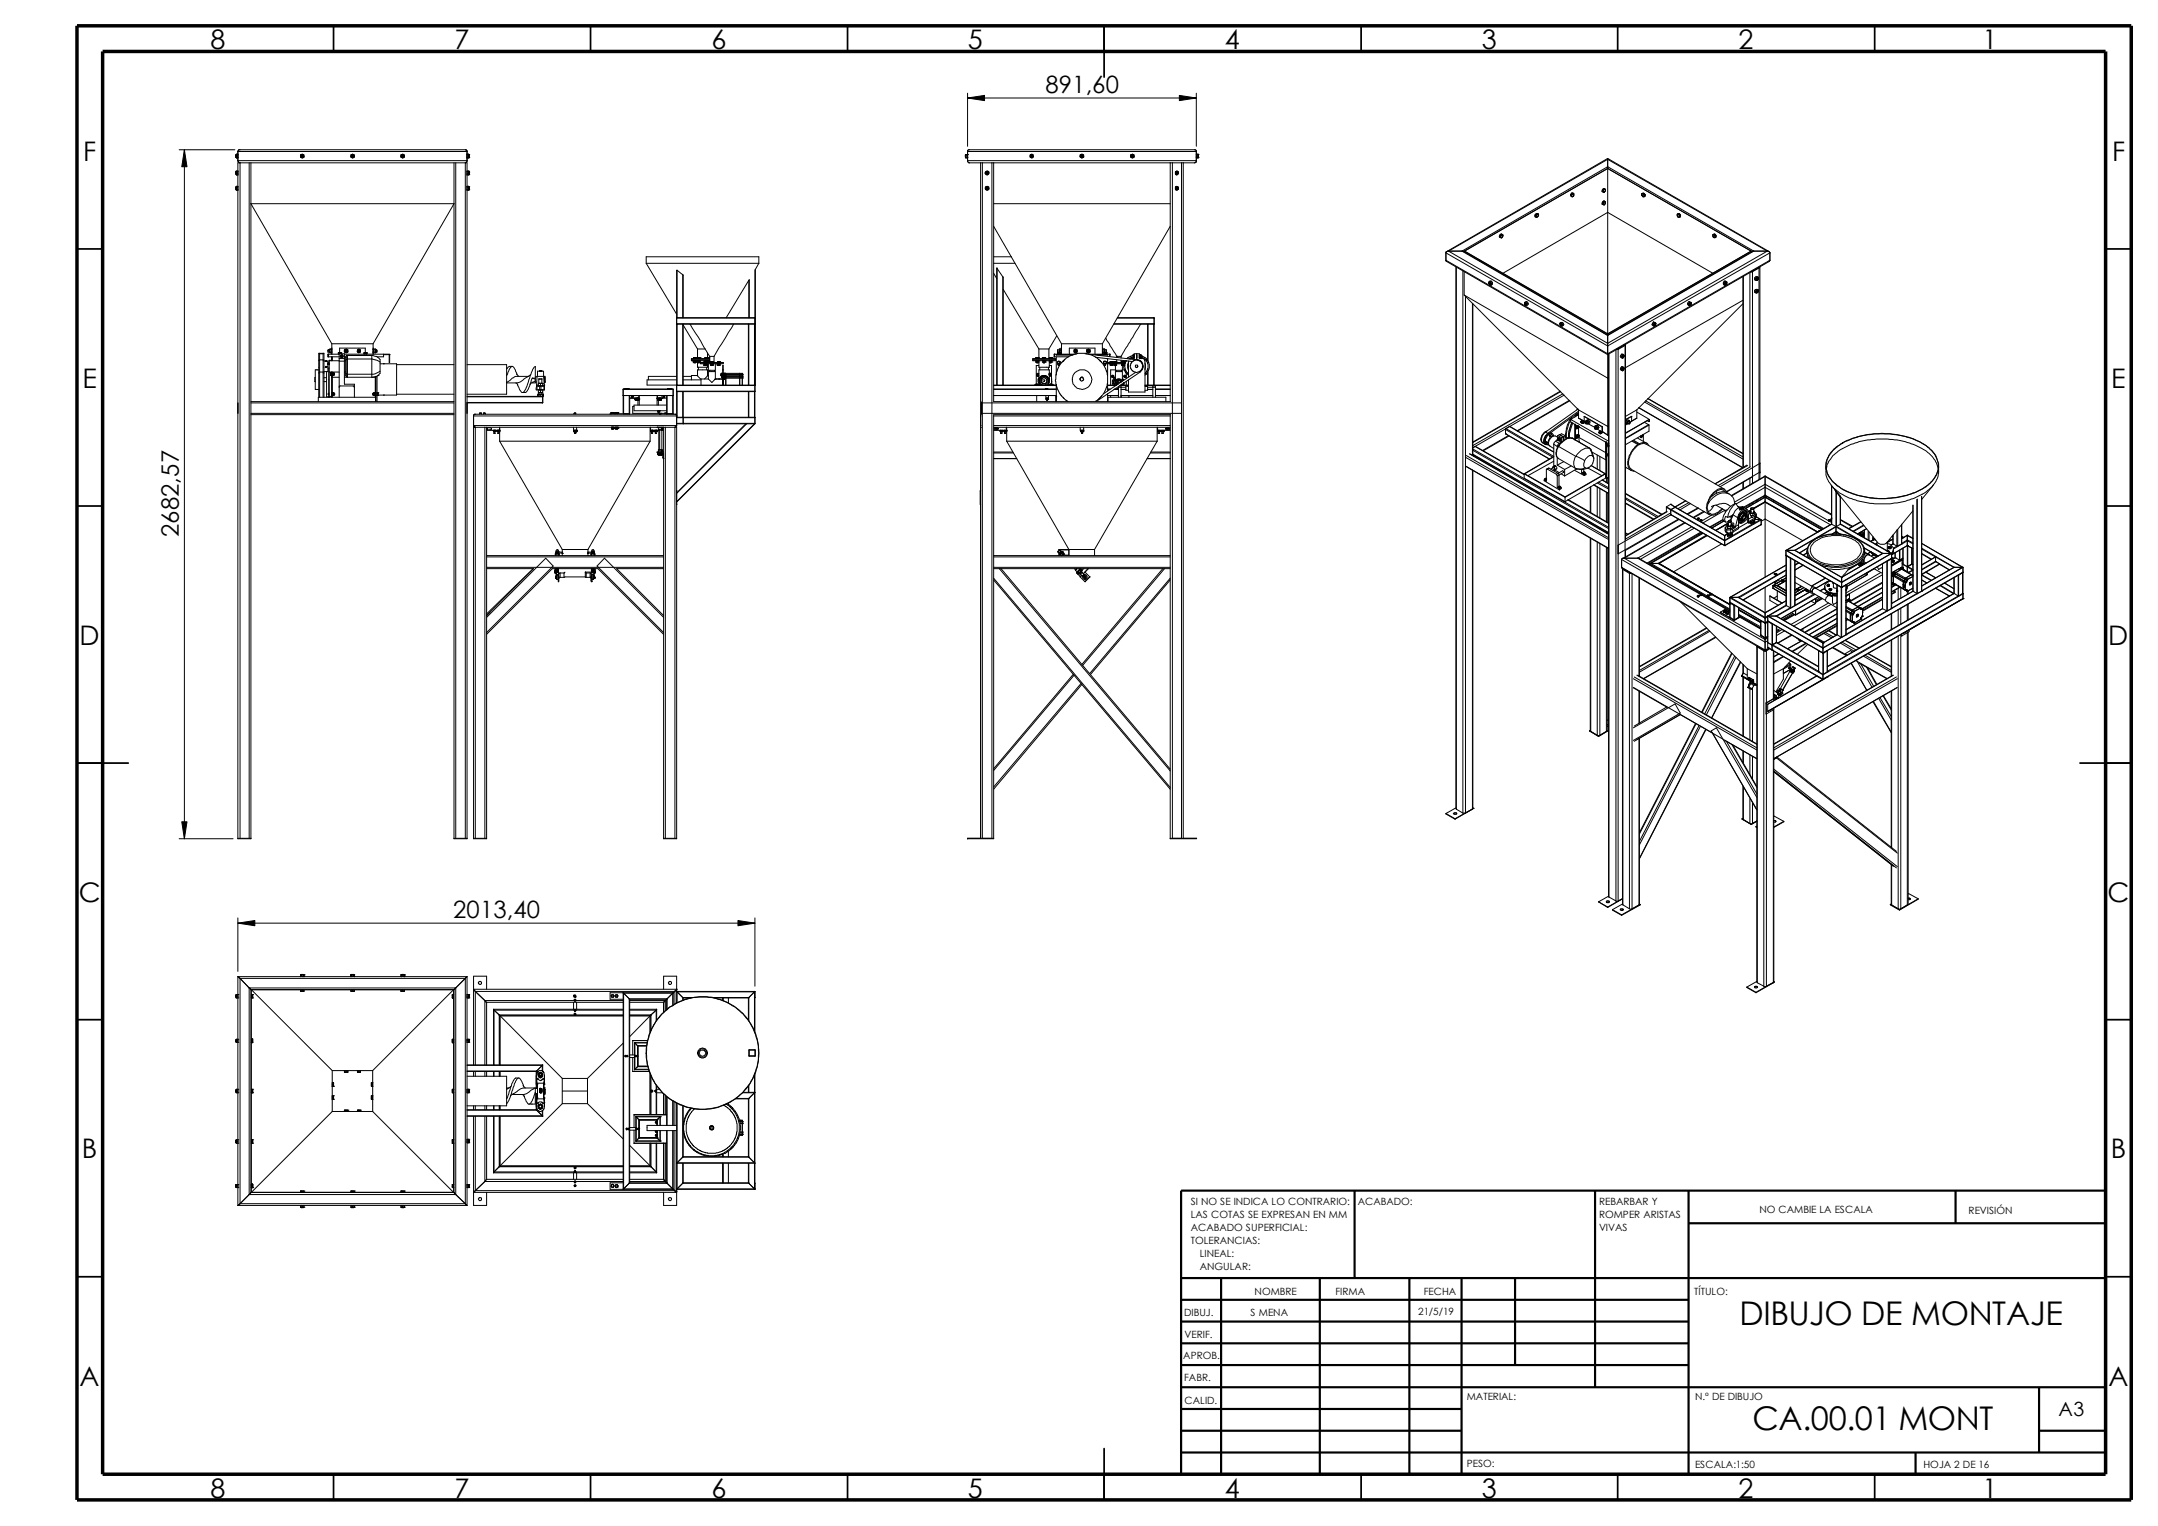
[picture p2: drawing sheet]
<svg xmlns="http://www.w3.org/2000/svg" width="420mm" height="297mm" viewBox="0 0 420 297" stroke-linecap="round" stroke-linejoin="round" font-family="sans-serif">
<defs><g id="words">
<g font-size="6.3">
<text x="338.7" y="258">DIBUJO DE MONTAJE</text>
<text x="341.2" y="278.4">CA.00.01 MONT</text>
</g>
<g font-size="5.2">
<text x="41" y="9.5">8</text>
<text x="88.5" y="9.5">7</text>
<text x="138.5" y="9.5">6</text>
<text x="188.5" y="9.5">5</text>
<text x="238.5" y="9.5">4</text>
<text x="288.5" y="9.5">3</text>
<text x="338.5" y="9.5">2</text>
<text x="386" y="9.5">1</text>
<text x="16.2" y="31.3">F</text>
<text x="411.2" y="31.3">F</text>
<text x="16.1" y="75.6">E</text>
<text x="411.1" y="75.6">E</text>
<text x="15.5" y="125.5">D</text>
<text x="410.5" y="125.5">D</text>
<text x="15.3" y="175.5">C</text>
<text x="410.3" y="175.5">C</text>
<text x="15.9" y="225.5">B</text>
<text x="411" y="225.5">B</text>
<text x="15.5" y="269.8">A</text>
<text x="410.5" y="269.8">A</text>
<text x="41" y="291.5">8</text>
<text x="88.5" y="291.5">7</text>
<text x="138.5" y="291.5">6</text>
<text x="188.5" y="291.5">5</text>
<text x="238.5" y="291.5">4</text>
<text x="288.5" y="291.5">3</text>
<text x="338.5" y="291.5">2</text>
<text x="386" y="291.5">1</text>
</g>
<g font-size="4.7">
<text x="203.5" y="18.1">891,60</text>
<text x="34.8" y="104.6" transform="rotate(-90 34.8 104.6)">2682,57</text>
<text x="88.2" y="178.7">2013,40</text>
</g>
<text font-size="3.8" x="400.8" y="275.5">A3</text>
<g font-size="1.9">
<text x="231.8" y="234.6">SI NO SE INDICA LO CONTRARIO:</text>
<text x="231.8" y="237.2">LAS COTAS SE EXPRESAN EN MM</text>
<text x="231.8" y="239.6">ACABADO SUPERFICIAL:</text>
<text x="264.3" y="234.6">ACABADO:</text>
<text x="311.3" y="239.5">VIVAS</text>
<text x="311.3" y="234.6">REBARBAR Y</text>
<text x="311.3" y="237.1">ROMPER ARISTAS</text>
<text x="342.6" y="236.1">NO CAMBIE LA ESCALA</text>
<text x="383.3" y="236.2">REVISIÓN</text>
<text x="231.8" y="242.2">TOLERANCIAS:</text>
<text x="233.6" y="244.6">LINEAL:</text>
<text x="233.6" y="247.2">ANGULAR:</text>
<text x="260" y="252">FIRMA</text>
<text x="277.2" y="252">FECHA</text>
<text x="329.9" y="252">TÍTULO:</text>
<text x="230.6" y="256.1">DIBUJ.</text>
<text x="243.5" y="256.2">S MENA</text>
<text x="244.3" y="252.1">NOMBRE</text>
<text x="276.1" y="256.1">21/5/19</text>
<text x="230.6" y="260.5">VERIF.</text>
<text x="230.4" y="264.5">APROB.</text>
<text x="230.6" y="268.8">FABR.</text>
<text x="230.6" y="273.2">CALID.</text>
<text x="285.6" y="272.6">MATERIAL:</text>
<text x="330" y="272.6">N.º DE DIBUJO</text>
<text x="285.6" y="285.6">PESO:</text>
<text x="330" y="285.7">ESCALA:1:50</text>
<text x="374.5" y="285.7">HOJA 2 DE 16</text>
</g>
</g></defs>
<!-- layer: Capa 1 -->
<g fill="none" stroke="#000" stroke-width=".34">
<path d="M64.9 5v5M115 5v5M165 5v5M215 5v10M265 5v5M315 5v5M365 5v5M15 48.5h5M410 48.5h5M15 98.5h5M410 98.5h5M15 148.5h10"/>
<path d="M405 148.5h10M15 198.5h5M410 198.5h5M15 248.5h5M410 248.5h5M64.9 287v5M115 287v5M165 287v5M215 282v10M265 287v5M315 287v5M365 287v5"/>
</g>
<g fill="none" stroke="#000" stroke-width=".42">
<path d="M263.7 231.8v17M310.6 231.8v38.2M328.8 231.8v55.2M328.8 238.1h81.2M380.7 231.8v6.3M410 231.8h-180v55.2M230 253h98.8M230 257.2h98.8M230 248.8h180M237.7 248.8v38.2M257 248.8v38.2M274.4 248.8v38.2"/>
<path d="M284.6 248.8v38.2M295 248.8v16.9M230 278.5h54.6M230 270h180M230 274.3h54.6M230 265.7h98.8M230 261.5h98.8M397 278.5h13M397 270v12.7M230 282.7h180M373 282.7v4.3"/>
</g>
<path d="M15 5h400v287h-400zM20 10h390v277h-390z" fill="none" stroke="#000" stroke-width=".68" stroke-linecap="butt"/>
<g fill="none" stroke="#000" stroke-width=".19">
<path d="M188.4 19.1l3.3-.5v1zM188.4 18.1v10.4M188.4 19.1h44.5M229.6 18.6l3.3 .5-3.3 .5zM232.9 18.1v10.4M34.9 29.2h10.8M35.9 29.2l.5 3.3h-1zM35.9 29.2v134.1M45.9 33.5h.4M45.9 30.3h.1M45.9 33.5l.1 .4M45.9 33.5h.1"/>
<path d="M45.9 36.5h.1M46 36.9l.1 .1M46 36.4v.3M46 36.7v.2M46 36.9h.1M46 36.4h.1M46 30.7l.1 .1M46 30.1v.3M46 30.4v.3M46 30.7h.1M46 30.1h.1M46 34l.1 .1"/>
<path d="M46 33.4v.2M46 33.6v.4M46 34h.1M46 30.2v.4M46 30.2h.1M46 33.5v.4M46 33.5h.1M46 36.4v.5M46 30.2h.3M46 33.9h.1M46 30.2l-.1 .1M46 36.4h.3"/>
<path d="M46 36.4l-.1 .1M46 33.6l.1 .2M46.1 33.8l-.1 .2M46.1 33.3l-.1 .1M46.3 31.3h44.6M46.3 29.5h44.6M46.3 36.9l-.2 .1M46.3 36.4v.5h-.4v-.4M46.3 36.4h.1M46.3 30.7l-.2 .1M46.3 30.2v.4h-.4v-.3M46.3 30.1v.1"/>
<path d="M46.3 34l-.2 .1M46.3 33.5v.3h-.2M46.3 33.4v.1M46.3 31.3l.1 .2 .3 .2M46.3 29.5v1.8M46.3 30l-.3 .1M46.3 36.3l-.3 .1M46.3 29.5l.2-.3h.2h44.1l.1 .3M46.3 31.3l.2 .3 .2 .1M46.4 33.3l-.4 .1M46.7 31.7h43.9M46.7 31.7h-.4v131.6h2.6v-131.6"/>
<path d="M46.7 31.7v131.5M48.5 31.7v131.5M58.5 30.4l.2 .3M58.7 30.1h.3M58.7 30.1l-.2 .1v.2M58.7 30.7h.3M58.9 30.1l.3 .3M59 30.1l.2 .1v.2M59 30.7h-.3M59 30.1h-.3M59.2 30.4l-.2 .3M68.3 30.4l.2 .3"/>
<path d="M68.5 30.7h.3M68.5 30.1h.3M68.5 30.1l-.2 .1v.2M68.8 30.1l.2 .3M68.8 30.1l.2 .1v.2M68.8 30.7h-.3M68.8 30.1h-.3M69 30.4l-.2 .3M78.1 30.4l.1 .3M78.2 30.1h.4M78.2 30.1l-.1 .1v.2M78.2 30.7h.4"/>
<path d="M78.5 30.1l.2 .3M78.6 30.1l.1 .1v.2M78.6 30.7h-.4M78.6 30.1h-.4M78.7 30.4l-.1 .3M88.4 31.7v131.6h2.5v-131.6h-.3M88.7 31.7v131.5M90.6 31.7v131.5M90.9 36.9h.1M90.9 33.8v.2M90.9 30.6v.1M90.9 36.9h.5"/>
<path d="M90.9 29.5v1.8M90.9 30.6h.5M90.9 33.8h.4M90.9 31.3v.1l-.3 .3M91.3 36.3l-.4 .1M91.3 30l-.4 .1M91.3 36.3v.1M91.3 36.3v.4M91.3 36.4v.3M91.3 36.7v.2M91.3 36.4h.1M91.3 36.9h.1"/>
<path d="M91.3 33.3v.1M91.3 33.4v.2M91.3 33.6v.2M91.3 33.8v.2M91.3 33.6v.4M91.3 34h.1M91.3 30v.1M91.3 30v.4M91.3 30.1v.3M91.3 30.4v.3M91.3 30.1h.1M91.3 30.7h.1"/>
<path d="M91.3 30.7l-.4 .1M91.3 34l-.4 .1M91.3 36.9l-.4 .1M91.3 33.9h.1M91.4 36.4h-.5v.5M91.4 30.2h-.5v.4M91.4 33.5v.1M91.4 33.6v.3zM91.4 30.2v.1M91.4 30.3v.3M91.4 36.5v.2M91.4 36.5v.4v-.2"/>
<path d="M91.4 36.4v.3M91.4 36.4v.5v-.2M91.4 33.5v.3v-.2M91.4 33.5v.4v-.3M91.4 36.4v.1M91.4 33.3l-.5 .1M91.4 33.5h-.5v.3M188 30.2v.4M188 30.6h.1M188 30.2h.1M188 30.2v.1M188 30.3v.2"/>
<path d="M188 30.2v.3M188 30.5v.2M188 30.1h.1M188 30.1v.1M188 30.7h.5M188 30.3h.4M188 30.1h.4M188.4 30.2v.1M188.4 30.3v.5l-.4-.1M188.4 30.1h.1M188.4 31.3l.2 .4h2.3M188.4 29.5v1.8"/>
<path d="M188.4 29.5l.2-.3h44.1l.2 .3M188.4 31.3h44.5M188.4 29.5h44.5M190.9 31.7v131.5M190.9 31.7h.4M191.3 31.7h1.8M191.3 31.7v131.5M191.8 33.6l.2 .4M191.9 36.7l.1 .2M191.9 33.6l.1 .4M191.9 36.4a.27 .27 0 0 1 .5 .1 .27 .27 0 0 1-.2 .4 .27 .27 0 0 1-.3-.3zM192 36.4h-.1v.3"/>
<path d="M192 33.4l-.1 .2M192 36.4h.4M192 33.4h.4M192 36.9h.4M192 34h.4M192.3 36.4l.2 .3M192.4 36.4h-.4M192.4 33.4h-.4M192.4 36.4h.1v.3M192.4 36.9h-.4M192.4 33.4l.1 .2M192.4 34h-.4"/>
<path d="M192.4 33.3l.1 .3M192.5 36.7l-.1 .2M192.5 33.6l-.2 .3M192.5 33.6l-.1 .4M193.1 31.7v131.5M193.1 31.7h.4M193.5 31.7h34.3M193.5 31.7v46.5h34.4M193.5 39.7h34.3M200.6 30.4l.1 .3M200.7 30.7h.3M200.7 30.1h.3"/>
<path d="M200.7 30.1l-.1 .1v.2M200.9 30.2h.2l.1 .2M201 30.1l.2 .1v.2M201 30.7h-.3M201 30.1h-.3M201.2 30.4l-.3 .2M201.2 30.4l-.2 .3M210.3 30.4l.2 .3M210.4 30.2a.27 .27 0 0 1 .4 0 .27 .27 0 0 1-.2 .4 .27 .27 0 0 1-.3-.3zM210.5 30.1l-.2 .1v.2M210.5 30.1h.3M210.5 30.7h.3"/>
<path d="M210.7 30.1l.3 .3M210.8 30.1h-.3M210.8 30.1l.2 .1v.2M210.8 30.7h-.3M211 30.4l-.2 .3M220.1 30.4l.2 .3M220.3 30.1l-.2 .1v.2M220.3 30.3a.2 .2 0 0 1 .3-.1 .2 .2 0 0 1 0 .3 .2 .2 0 0 1-.3 0zM220.3 30.7h.3M220.3 30.1h.3M220.6 30.1l.2 .3M220.6 30.1h-.3"/>
<path d="M220.6 30.1l.2 .1v.2M220.6 30.7h-.3M220.8 30.4l-.2 .3M227.8 31.7v46.5M227.8 31.7h.5M228.3 31.7v131.5M228.3 31.7h1.7M228.9 36.7v.2M228.9 33.6v.4M228.9 33.6l.3-.1 .1 .3h-.3zM228.9 36.4v.3M228.9 33.4v.2"/>
<path d="M228.9 36.9h.4M228.9 34h.4M228.9 36.4h.4M228.9 33.4h.4M229 36.5a.18 .18 0 0 1 .3 .1 .18 .18 0 0 1-.2 .3l-.2-.2zM229.2 36.4l.2 .3M229.3 36.4h-.4M229.3 33.4h-.4M229.3 36.4h.1v.3M229.3 36.9h-.4M229.3 33.4l.1 .2M229.3 34h-.4"/>
<path d="M229.3 33.3l.1 .3M229.4 36.7l-.1 .2M229.4 33.6l-.2 .3M229.4 33.6l-.1 .4M230 31.7h.4M230 31.7v131.5M230.4 31.7v131.5M232.9 31.3v.2l-.2 .2h-2.3M232.9 29.5v1.8M232.9 30.1l.1 .1M233 30.6v.2l.3-.1M233 30.2v.4"/>
<path d="M233 30l-.1 .1M233 30.2h.3M233 30.6h.4M233 30h.3M233.3 30.4v.3M233.3 30v.4M233.3 30.1v.3M233.3 30v.1M233.3 30.7h.1M233.3 30.1h.1M233.3 30.2v.2M233.3 30.4v.2z"/>
<path d="M305.8 37.9v.2M305.8 38.1l.2 .1M305.8 37.9l.2 .1M306 38.1v.1M306 38v.1M306 38.2l.1 .1M306 38.1l.1 .2M306.1 37.6l-.3 .2M306.2 37.8l-.2 .3M306.2 37.8l-.2 .2M306.2 37.6h.1M306.2 37.6l.2 .1"/>
<path d="M306.2 37.7l-.1-.2-.3 .4M306.2 37.7v.1M306.2 37.7h.1M306.3 37.7l-.1 .1M306.3 38.2l-.2 .1M306.3 37.7l.1 .2M306.3 37.7h.1M306.4 37.9l-.1 .3M306.4 37.7v.2M312 39.4l-.1 .3M312 36.9l-.1 .3M312 36.9l-.1 .4 .4 .2"/>
<path d="M312 39.4l-.1 .3 .2 .1M312 39.4l.2 .1M312 36.9l.2 .1M312.1 39.8h.2M312.2 39.1l-.2 .3M312.2 36.8l-.2 .1M312.2 39.7l-.1 .1M312.2 37.2l-.1 .2M312.2 37v.2M312.2 39.5v.2M312.2 39.7l.1 .1M312.2 37.2l.1 .3"/>
<path d="M312.3 39.1l-.3 .3M312.3 36.7l-.3 .2M312.3 39.4l-.1 .3M312.3 39.4l-.1 .1M312.3 36.9l-.1 .3M312.3 36.9l-.1 .1M312.3 36.7l.2 .2M312.3 39.1h.1M312.3 36.7v.1M312.3 39.1v.1M312.3 39.2v.2M312.3 36.8v.1"/>
<path d="M312.3 39.1l.3 .2M312.3 36.8l.3 .1M312.3 39.2l.2 .1M312.4 39.7l-.1 .2v-.1M312.4 37.3l-.1 .2M312.4 39.7l-.1 .1M312.5 39.3l.1 .2M312.5 36.9l.1 .1M312.5 39.3h.1M312.5 36.9h.1M312.5 39.3l-.2 .1M312.5 36.9h-.2"/>
<path d="M312.6 39.5l-.2 .2M312.6 39.3v.2M312.6 37l-.2 .3M312.6 36.9v.1M313 32.5l-28.4 16.4M313 30.8v.2M313 32.5v.3M313 30.8l-31.3 18.2M313 32.5l28.5 16.4M313 31v1.5M313 32.8v32.2M313 31l31.1 17.9"/>
<path d="M313 32.8l-27.9 16.1M313 32.8l-27.8 16.1 27.8 16.1M313 30.8l31.4 18.2M313 31l-31 17.9M313 32.8l28 16.1M319.6 37.7v.2M319.6 37.9l.2 .2M319.6 37.7h.2M319.8 37.7l-.2 .2M319.8 37.7l.2 .2M319.8 38.1l.2 .2M319.8 37.7h.1"/>
<path d="M319.9 37.7l.1 .2M320 38.3h.1M320 37.9l.1 .2M320 37.9l.1 .1M320 37.6l-.4 .1M320 37.6l.3 .3M320 37.6l-.1 .1M320.1 38.1l-.1 .2M320.1 38v.1M320.1 38.1v.2M320.3 37.9v.2M320.3 37.9l-.2 .1"/>
<path d="M320.3 37.9v.3l-.2 .1M125.8 51.3h21.9M125.8 51.3v-1.3h21.9v1.3M125.8 51.3l5.9 9.9M131.8 52.6l-.1 22.4M131.8 52.6l1.1 .9M131.8 52.6v9.2M132.9 53.5l.1 8.3M132.9 53.5v8.3M145.9 54.4v7.4M147 52.5v9.3M147.7 51.3l-.6 1.1-.1 22.6"/>
<path d="M193.5 50h3.4M193.5 53.2l.6 1M193.5 44.1l13.2 22.8M193.5 51.3h4.1M194.1 52.3l1.1 1.6M195.2 53.9l.1 21.1M195.2 53.9v21.1M195.3 56.3l7 11.6M227.8 44.1l-13.2 22.8h-7.9M281.5 50.7l.2 .2M281.5 49.2v1.5M281.5 49.2l31.5 18.1"/>
<path d="M281.5 50.7l31.5 18.2M281.7 50.9l31.3 18.1M282 48.9l31 17.9M282 48.9h-.1a.32 .32 0 0 0-.4 .3M282 48.9h2.6M283.5 51.9v105.6M283.5 52v105.5M284.6 48.9l.4 .1M284.6 48.9l28.4 16.4M284.8 52.7v105.6l-1.3-.8M285 49l28 16.2M285.1 48.9v.2"/>
<path d="M285.1 52.9v4.5M285.1 48.9l27.9 16.2M285.1 57.4l27.9 16.2 .2-.1M285.1 57.4l22.2 22.4M285.3 57.7v100.6M286.7 59v29.6M286.8 59.1v29.6M289.9 54.9v.2M289.9 55.1h.1M289.9 55.1l.2-.1 .1 .2v.1M289.9 54.9h.1M289.9 55.1l.1 .2"/>
<path d="M290 55.3l.2 .2M290 54.9l-.1 .2M290 55.1l.2 .2h-.2zM290 54.9l.2 .1M290 54.9h.2M290.1 55h-.1a.23 .23 0 0 1 .3 .1 .23 .23 0 0 1-.1 .3M290.2 54.9v.1M290.2 55l.2 .1M290.2 55l.1 .3M290.2 55.5h.2M290.3 54.7l-.4 .2M290.3 54.7l.3 .4"/>
<path d="M290.3 55.3l-.1 .2M290.3 54.7l-.1 .2M290.3 55.3l.1 .2M290.4 55.1l-.1 .2M290.6 55.1l-.2 .4M290.6 55.1h-.2M292 45.8l-.1 .3M292 45.8l.1 .1M292.1 46.3h.2M292.1 45.9l.1 .2M292.2 45.6l-.2 .2M292.2 46.1l-.1 .2"/>
<path d="M292.2 46.1l.1 .2M292.3 45.6l-.4 .4 .2 .3M292.3 45.8l-.1 .3M292.3 45.8l-.2 .1M292.3 45.6h.1M292.3 45.6l.1 .1M292.4 45.7l-.1 .1M292.4 45.6l.2 .1M292.4 45.7h.1M292.4 46.2v.1h-.1M292.4 46.2l-.1 .1M292.5 45.7l.1 .2"/>
<path d="M292.5 45.7h.1M292.5 45.7l-.2 .1M292.6 45.9l-.2 .3M292.6 45.7v.2M296.8 58.9v.1M296.8 59l.1 .3M296.8 59.1l.2-.1 .2 .2-.1 .2-.1-.1M296.8 59.1h.1M296.8 58.9h.1M296.9 59.3l.3 .2M296.9 58.9l-.1 .1M296.9 59l.2 .1v.3l-.3-.2z"/>
<path d="M296.9 58.9l.3 .1M296.9 59h.1l.2 .1v.3M296.9 58.9h.2M297.1 58.9l.1 .1M297.2 59l.1 .1M297.2 59l.1 .3M297.2 59.5h.1M297.3 58.7l-.5 .2M297.3 58.7l.2 .3M297.3 59.3l-.1 .2M297.3 59.1v.2M297.3 59.3v.2"/>
<path d="M297.3 58.7l-.2 .2M297.5 59v.3l-.2 .2M297.5 59l-.2 .1M298.9 41.9v.2M298.9 41.9v.3l.1 .1M298.9 41.9h.1M299 42.1v.2M299 41.9v.2M299 42.3h.1M299 42.1l.1 .2M299.1 41.6l-.1 .3M299.1 41.6l-.2 .3"/>
<path d="M299.1 41.6l.5 .1M299.1 41.6l.2 .1M299.2 41.8l-.2 .3M299.2 41.8l-.2 .1M299.2 41.6h.1M299.3 41.7l-.1 .1M299.3 41.7h.2M299.4 42.2l-.3 .1M299.5 41.7l.1 .2M299.5 41.7h.1M299.5 41.7l-.3 .1M299.6 41.9l-.2 .3"/>
<path d="M299.6 41.7v.2M326.6 41.9v.3M326.6 41.7v.2M326.6 41.7h.1M326.6 42.2l.3 .1M326.6 41.7l.3 .2M326.6 41.7h.2M326.8 41.6h.1M326.8 41.7l.1 .2M326.9 42.3h.2M326.9 41.9l.1 .2M326.9 41.9h.2"/>
<path d="M327 41.6l-.4 .1M327 42.1l-.1 .2M327 41.6l.2 .3M327 41.6l-.2 .1M327 42.1l.1 .2M327.1 41.9l-.1 .2M327.2 41.9v.2M327.2 41.9h-.1M327.2 41.9l-.1 .4M328.6 59l.2 .5M328.6 59l.2 .1M328.8 59.1v.2"/>
<path d="M328.8 59.5h.1M328.8 58.7l-.2 .3M328.8 59.3v.2M328.8 58.7l.5 .2M328.8 58.7l.2 .2M328.8 59.3l.1 .2M328.9 59l-.1 .1M328.9 59l-.1 .3M329 58.9l-.1 .1M329 58.9h.2M329.2 59.3l-.3 .2M329.2 59a.19 .19 0 0 0-.3 .1 .19 .19 0 0 0 .1 .3"/>
<path d="M329.2 58.9h.1M329.2 58.9l-.3 .1M329.2 58.9l.1 .1M329.3 59.1a.18 .18 0 0 0-.3 0 .18 .18 0 0 0 0 .3l.1-.1M329.3 59l-.1 .3M329.3 58.9v.1M333.5 45.7l.1 .5M333.5 53.2l-20.5-11.9-20.4 11.9M333.5 45.7h.1M333.6 46.2l.2 .1M333.6 45.7v.5M333.6 45.7l.2 .1"/>
<path d="M333.6 45.7h.2M333.8 45.6h.1M333.8 45.7v.1M333.8 45.6l-.3 .1M333.8 46.3h.1M333.8 45.6l.3 .2M333.8 45.6v.1M333.8 45.8l.1 .3M333.8 45.8l.1 .2M333.9 46.1l-.1 .2M333.9 46v.1M333.9 46.1v.2"/>
<path d="M333.9 45.6l.2 .2M334.1 45.9v.2M334.1 45.8l-.2 .2M334.1 45.8v.4l-.2 .1M335.5 55.1l.2 .4M335.5 55.1h.2M335.7 54.7l-.2 .4M335.7 55.1v.2M335.7 55.3v.2M335.7 54.7l.5 .2M335.7 54.7l.3 .2M335.7 55.3l.2 .2"/>
<path d="M335.7 55.5h.2M335.9 55l-.2 .3M335.9 55l-.2 .1M335.9 55.4h.1M336 54.9l-.1 .1M336 55.1h.1v.1l-.2 .1zM336 54.9h.1M336 55h.1M336 55.3v.1M336 55.3l-.1 .2M336 54.9h.2M336 54.9l.2 .2"/>
<path d="M336.2 55.1h-.1a.19 .19 0 0 0-.2 .1 .19 .19 0 0 0 .1 .2M336.2 55.1l-.2 .2M336.2 54.9v.2M336.2 55.1h.1M339.3 53.8v37.2l-20.2-11.6M339.3 59.1l-20.6 20.7M339.3 58.4l-22.8 13.2M339.4 53.8v37.2M340.7 53v37.9M341 48.9l-28 16.2M341 48.9l-28 16.1M341 48.9v.2"/>
<path d="M341 52.9h.1M341.1 52.8v.1M341.2 52.9h-.3M341.2 52.9v41.2M341.5 48.9l-28.5 16.3M341.5 48.9h2.6M341.5 48.9l-28.5 16.4M341.6 56.6v.3l.3 .1M341.6 54.1v.4l.3 .1M341.6 56.6l.3 .1M341.6 54.1l.3 .2M341.9 56.3l-.3 .3"/>
<path d="M341.9 53.9l-.3 .2M341.9 56.7v.1M341.9 56.8v.2M341.9 56.3l.4 .1M341.9 54.3v.2M341.9 54.5v.1M341.9 53.9l.4 .1M341.9 56.3l.2 .1M341.9 53.9l.2 .1M341.9 56.8l.1 .2M341.9 57h.1M341.9 54.5l.1 .1"/>
<path d="M341.9 54.6h.1M342 56.6l-.1 .2M342 54.1l-.1 .4M342 56.6l-.1 .1M342 54.1l-.1 .2M342.1 56.4l-.1 .2M342.1 54l-.1 .1M342.1 56.4h.1M342.1 54h.1M342.1 54.2h.2l-.1 .3h-.1zM342.1 54.5h.1M342.2 56.9l-.2 .1"/>
<path d="M342.2 56.4h.1M342.2 54.5l-.2 .1M342.2 54h.1M342.2 56.4l.1 .2M342.2 54l.1 .1M342.2 56.4l-.2 .2M342.2 54l-.2 .1M342.3 56.6h-.1a.19 .19 0 0 0-.2 .1 .19 .19 0 0 0 .1 .2M342.3 56.6l-.1 .3M342.3 56.4v.2M342.3 54.1v.2M342.3 54.1h-.1a.19 .19 0 0 0-.2 .1 .19 .19 0 0 0 .1 .3"/>
<path d="M342.3 54v.1M342.3 54.2v.1M342.3 54.2h-.2v.2M342.3 54.2h-.2v.4v-.2M342.4 56.7a.21 .21 0 0 0-.3-.1 .21 .21 0 0 0 0 .3h.1M342.4 52v.1M342.4 52.1l-1.3 .8M342.5 52l-.1 .1M342.5 52.2v41.1M342.5 52.2l-1.3 .7M342.6 51.9v.1l-.1 .2M342.6 52v38.1"/>
<path d="M344.1 48.9l-31.1 17.9M344.1 48.9l.3 .1 .2 .2M344.6 50.7l-.2 .2-31.4 18.1M344.6 49.2v1.5M344.6 49.2l-31.6 18.1M344.6 50.7l-31.6 18.2M48.9 78.2h39.5M48.9 78.4h39.5M61.4 73.5v.8M62.1 70.1h.1M62.1 70.1v-1.3h1v1.3M62.1 72.6v4.7"/>
<path d="M62.1 72h-.7v3.8h.7M62.1 70.1v2.5M62.1 72.6h.1M62.2 70v2.4M62.2 68.8v.1M62.2 68.9h.7M62.2 72.4h.7M62.2 68.9v1.1M62.2 72.4v4.9M62.2 70h.7M62.9 70v2.4M62.9 68.8v.1"/>
<path d="M62.9 72.6h.2M62.9 68.9v1.1M62.9 72.4v4.9M62.9 70.1h.2M63.1 70.3h.7v2h-.7M63.1 72.6v4.7M63.1 70.1v2.5M63.1 74.3h.5M63.1 73.5h.5M63.4 70.3l.2 .1zM63.4 71.5h.2M63.4 70.3h.2z"/>
<path d="M63.4 71.4l.2 .1zM63.4 71.4l.1-.1 .1 .2-.2 .1zM63.5 71.4l.1 .1M63.6 71.4l-.2-.1v.2M63.6 71.4l-.2 .1M63.6 71.4h.1M63.6 72.3v4.9h.4M63.6 71.4v.1M63.8 70.6h.2M63.8 68.2v.3h.4M63.8 68.2h.1M63.8 70.8v.2"/>
<path d="M63.8 70.8h.1M63.8 71.7h.3M63.8 70.8l.1 .1M63.9 68.1h.3M63.9 70.9l-.1 .1M63.9 70.7l-.1 .1M63.9 68.1v.4M63.9 68.1h.1M63.9 69.1h.1M63.9 69h.1M63.9 68.1l-.1 .1M63.9 68.9v.6"/>
<path d="M63.9 70.7h.2v.3h-.3M63.9 70.9h.2M64 71.7v4.9M64 70.6v.1M64 76.8v.4M64.1 70.2h1.9M64.1 77.2v.1l-.1-.1M64.1 70.4l-.1 .2M64.1 70.2v2.2M64.1 76.6h-.2v.2h.2M64.1 70.8h.1M64.1 77.2h.5"/>
<path d="M64.1 72.4h1.9M64.1 72.4v4.8M64.2 68.6l.1 .1M64.2 68l.1 .1M64.2 68.4v.2M64.2 68v.4M64.2 68.6h.1M64.2 68h.1M64.2 68.4l.1 .1M64.2 68l.3-.1v.2M64.3 68.5h.2M64.3 68.1h.2"/>
<path d="M64.3 68.7h.2M64.3 68.1l-.1 .3M64.3 68.5l-.1 .1M64.3 72.6v.2M64.3 72.8v.2M64.3 72.6h.1M64.3 73l.7 .1M64.3 72.8l.1 .1M64.3 72.6l.1 .1M64.3 73l.1 .1M64.4 72.7l-.1 .1M64.4 72.5l-.1 .1"/>
<path d="M64.4 72.9l-.1 .1M64.4 72.7h.2M64.4 72.9h.2M64.4 72.5h.2M64.5 68.5l.1 .1M64.5 68.1v.4M64.6 73.4h1.4M64.6 68.6l-.1 .1M64.6 66.9l-15.7-27.2h39.5l-15.8 27.2M64.6 67.8h.1M64.6 66.9h8M64.6 72.6h.1"/>
<path d="M64.6 66.9v2M64.6 69.5v.7M64.6 72.4v4.9M64.6 70.1l-.5 .1M64.7 72.4v4.9M64.7 72.7h.4l-.1 .3M64.7 76.6v.3M64.7 76.5v.1M64.7 76.4v.1M64.7 76.9l.3 .1M64.7 76.9h.1M64.7 72.7v.2"/>
<path d="M64.7 72.6v.1M64.7 72.9v.2M64.7 69.5v.7M64.7 76.9h.2M64.7 76.6h.2M64.7 76.4h.2M64.7 72.9h.2M64.9 72.5l-.2 .1M64.9 76.6v.1M64.9 76.7v.2M64.9 76.9h.1M64.9 76.5v.1"/>
<path d="M64.9 76.5v.2M64.9 76.4v.1M64.9 76.9v.1M64.9 76.5h.1M64.9 72.6v.2M64.9 72.8v.1M64.9 72.9v.1M64.9 72.8v.2M64.9 72.5v.1M64.9 73v.1M64.9 72.6h.1M64.9 73h.1"/>
<path d="M64.9 76.8h.3M64.9 76.7h.3M65 72.7v.3M65.1 76.7v.1zM65.9 68.9h1.2v.9M65.9 68.7h.1M65.9 68.7v.2M66 68.7h.1M66 68.7v.2M66 75.4v-.3h.3h2.6l.1 .3M66 69.8v.5M66 68.9h-2.2v.6h2.2"/>
<path d="M66 69.8h1.1M66 70.3h1.1M66 68.9v.9M66 70.3v7M66.1 68.7h.2M66.1 68.7h.3M66.1 68.7v-.9h5v.9M66.3 68.7h.1M66.3 69.2l.1 .3M66.3 69.2l-.1 .2 .2 .1M66.3 68.7v.2M66.3 69.5l.2 .1"/>
<path d="M66.4 69.5l.1 .1M66.4 68.7h.1M66.5 69.1l.2 .1M66.5 69.1l.1-.1 .1 .2M66.5 68.7v.2M66.5 69.1l-.2 .1M66.5 69.2l.1 .3-.2-.1zM66.7 69.2v.2M66.7 69.2l.1 .3M66.8 69.5l-.3 .1M67.1 70.2h.2M67.1 73.4h.5"/>
<path d="M67.1 68.4l.1 .2M67.1 69.8v.5M67.1 68.9h8.7M67.1 70.3v4.5h1.9v2.5M67.1 69.5h.3M67.1 72.4h.2M67.2 68.6h.4M67.2 68l-.1 .1v.3M67.2 68h.4M67.4 72.7l.2 .1M67.4 72.7v.2a.34 .34 0 0 0 .2 .5M67.4 70v2.7"/>
<path d="M67.4 69.5v.5M67.4 69.5v3.6M67.5 68l.2 .4M67.6 68l.1 .1v.3M67.6 69.2h-.2v.3M67.6 69.2v.7M67.6 72.8v.6M67.6 69.9v2.9M67.6 69.9l-.2 .1M67.6 73.4h5.6M67.6 72.8h4.8M67.6 69.9h4.8"/>
<path d="M67.6 69.2h4.8M67.7 68.4l-.1 .2M69.5 68.4l.3 .2M69.6 68.4l.2 .2M69.8 68h.2M69.8 68.1h-.2v.3M69.8 68l-.2 .1v.3M69.8 68.6h.2M69.9 68l.3 .4M70 68l.2 .1v.3M70.2 68.4l-.2 .2M70.9 68.7h.1"/>
<path d="M70.9 68.7v.2M71 68.7h.1M71 68.7v.2M71.1 68.7h.2M71.1 68.7h.3M71.3 68.7h.1M71.3 68.7v.2M71.4 68.7h.1M71.4 68.9h.1M71.5 68.7v.2h-.6M72.4 69.2a1.74 1.74 0 0 1 1.6 .9v.4M72.4 69.9l1 .2 .6 .4"/>
<path d="M72.4 69.9v2.9M72.4 69.2v.7M72.6 76.6v.3M72.6 76.6h.1M72.6 67.8h.1M72.6 76.9h.5M72.6 66.9v2M72.6 68l.1 .1M72.7 67.9l-.1 .1M72.7 68.1v.4M72.7 68.5v.2l.4-.1M72.7 68.1h.6"/>
<path d="M72.7 67.9h.4M72.8 76.5v.2M72.8 76.7v.2M72.8 76.9v.1M72.8 76.9h.1M72.8 76.5l.3-.1v.2M72.8 76.5h.1M72.8 77h.4M73.1 73.3v4M73.1 76.6h-.5v.3M73.1 76.6v.3M73.1 76.9h.1"/>
<path d="M73.1 76.9v.1M73.1 67.9v.1M73.1 68v.4M73.1 67.9v.5M73.1 68.4v.2M73.1 68.6h.1M73.1 68h.1M73.2 73.3v4.9M73.2 78.1h.1M73.2 77.3h-11.2v.9M73.3 68.1v.4M73.3 68.1l.1 .4h-.7"/>
<path d="M73.4 77h.3M73.4 76.5h.1M73.4 76.6h.2M73.4 76.8h.2M73.4 76.4l.2 .1M73.4 73.2v5M73.6 73.1h.1M73.6 76.6v.1M73.6 76.7v.1M73.6 76.8v.1M73.6 76.7v.2M73.6 76.5v.1"/>
<path d="M73.6 76.5v.2M73.6 76.9v.1M73.6 77h.1M73.6 76.5h.1M74 72.2a.82 .82 0 0 1-.5 1l-1.1 .2v-.6M74 70.5v1.7M74 72.2l-.9 .6h-.7M74 70.8h3.2v6.1h-3.6M74.7 69h1.2M74.7 76.9h.1M74.7 70.8h.1M74.7 68.9v.6h-1.3"/>
<path d="M75.8 68.9l.1 .1M75.8 69h.1M75.8 68.9v1.7l.1-1.6M77.2 76.7h11.2M77.2 71h11.2M90.9 78.4h14.7M90.9 77.2h14.8M90.9 78.3h14.8M90.9 71h7.7v5.7h-7.7M99.7 71.3h-.6l-.5 .5M100.4 74.5l.4 .5M100.6 72.8l.4 .5"/>
<path d="M100.7 72.9l-.4-.9-.5-.7a1.68 1.68 0 0 0-1 1.5l-.2 .3M103 73.3h-2.2a3.8 3.8 0 0 0-2 1.1h-.2M103.3 72.9l-2 1.5-.5 .1h-2.2M103.6 73.6l-.2 .8a4 4 0 0 1-1 2h-.7M103.6 73.6l.6 .2M103.6 73.6h.6M104.2 73.3h.4M104.2 73.6v-2.3a6.1 6.1 0 0 0-1.3 3.1 4 4 0 0 1-1 2h-.3l-.4-.5-.4-1M104.2 73.8v.3M104.2 74.1v.4h-.7M104.2 74.4h.3M104.2 73.6v.2"/>
<path d="M104.2 74.1l-.7 .4-.3 .4M104.5 75.1l-.1 .8h.2M104.5 75.1h.1M104.5 75h.3M104.5 75v.1M104.6 75.1h.5M104.6 75.9h.5M104.6 75.1v.8M104.6 73.3h1.2M104.6 73.3l-.1 1.7M104.7 75.1h.1M104.7 77.1l.1 .1z"/>
<path d="M104.7 77.1h.5M104.8 76.7h.9v.4M104.8 75.9h.4M104.8 76.3l.2 .1M104.8 75.9h.1M104.8 75.1h.4M104.8 74.6h.2M104.8 75.1h.1M104.8 74.6h.1M104.8 74.6v.5M104.8 75.9v.4M104.9 73.8v.8"/>
<path d="M104.9 76.4v.3M104.9 73.8h.6M105 76.4h.5M105 74.6h.5M105 74.6h.2M105.1 72.2h.1M105.1 72.2h-.5v1.1M105.1 75.1v.8M105.1 75.9h.2M105.1 75.1h.2M105.2 72.2h.1M105.2 77.1h.5"/>
<path d="M105.2 76.7v.4M105.2 75.9h.5M105.2 76.3l.3 .1M105.2 74.6h.3M105.2 75.1h.5M105.2 72.2h.2M105.2 74.6v.5M105.2 75.9v.4M105.2 76.3l-.2 .1M105.3 72.2l.5 .1v1M105.3 75.9h.6M105.3 72.2h.1"/>
<path d="M105.3 75.1v.8M105.3 75.1h.6M105.5 74.6h.2M105.5 73.8v.8M105.5 76.4v.3M105.5 73.8h.1M105.6 77.2h.1M105.7 78.3l-.1 .1M105.7 77.1h.1M105.7 75.1h.1M105.7 77.1v.1M105.7 76.3l-.2 .1"/>
<path d="M105.7 75.9h.1M105.7 74.6h.1M105.7 74.6v.5M105.7 75.9v.4M105.7 77.2v1.1M105.7 75h.4M105.7 76.7v.4M105.8 76.7h-1.1v.4M105.8 73.3l.2 1.8M105.9 75.1h.1M105.9 73.3h.1M105.9 75.1v.8"/>
<path d="M106 73.5h.2v.8h-.2M106 73.3h.1M106 74.5h.1M106 73.3v1.2M106 75.1l-.1 .8M121.3 75.8v4.7M121.3 75.8h9.8M121.4 75.7h9.6M121.4 75.7l-.1 .1M121.7 75.6h.2M121.7 75.6h.1M121.7 75.6v.1"/>
<path d="M121.9 75.6h.1M121.9 75.6v.1M122 75.6h.2M122.2 75.6h.1M122.2 75.6h.2M122.2 75.6v.1M122.4 75.6h.1M122.4 75.6v.1M122.6 77.5h1.9h-.4M123 77.2v.1M123.2 77.3h.2l-.1-.2-.4 .1v.2h.3M123.4 79.1h-.2v1.4h6.7"/>
<path d="M123.6 77.6h.1M123.6 77.6h.3M123.6 77.8h.1M123.6 77.6v.2M123.6 77.6h.7M123.7 77.6h.1M123.7 77.8h.2M123.7 77.8h.1M123.7 77.5v.1M123.7 77.8v.1M123.7 77.9h.2M123.8 77.8h.1"/>
<path d="M123.8 77.6h.1M123.8 77.5l-.1 .4M123.9 77.7l.1 .1M123.9 77.6h.1M123.9 77.6h.2M123.9 77.7v.1M123.9 77.8h.1M123.9 77.6v.1M123.9 77.8l.1 .1M124 77.8h.1M124 77.9h.1M124 77.6v.2"/>
<path d="M124 77.6h.1M124 77.7v.1M124 77.8v.1M124.1 77.5h.1M124.1 77.6h.1M124.1 77.6h.3M124.1 77.7v.1M124.1 77.8h.1M124.1 77.6v.1M124.1 77.8v.1M124.1 77.9h.2M124.1 77.7l-.1 .1"/>
<path d="M124.1 77.5l-.2 .1M124.1 77.7l.1 .1M124.2 77.6h.2M124.2 77.8h.2M124.2 77.9h.2M124.2 77.8v1.1M124.2 77.7l-.1 .1M124.3 77.7l-.1 .1M124.3 77.6v.1M124.3 77.6h.1M124.3 77.7l.1 .1M124.4 77.6h.1"/>
<path d="M124.4 77.8h.1M124.4 77v.5M124.4 77.6v.3M124.4 77.9h.1M124.5 77v1.9M127.9 77.5h.1M127.9 77.6h.1M127.9 77.5h.4M127.9 77.6h.4M127.9 77v1.9M128 77.5h1.8M128 77.6h.2"/>
<path d="M128 77.7h.1M128 77.6h.1M128 77.7h.2M128 77.8h.2M128 77.6v.3h.2M128 77v.5M128.1 77.6h.1M128.1 77.7h.1M128.1 80h.2M128.1 80h.1M128.1 77.6v.1M128.2 77.7h.1"/>
<path d="M128.2 77.8h.1M128.2 77.6h.7M128.2 77.7v1.2M128.2 77.6h.1M128.3 77.7l.1 .1M128.3 77.6h.1M128.3 77.8h.1M128.3 77.5h.1M128.3 77.6h.2M128.3 77.5h.2M128.3 77.7h.1M128.3 77.7v.1"/>
<path d="M128.3 77.9h.1M128.3 80h.1M128.3 77.9h.2M128.3 77.6v.1M128.3 77.8v.1M128.4 77.6h.1M128.4 77.8h.1M128.4 77.9h.1M128.4 77.8v.1M128.4 77.7l.1 .1M128.4 80h.1M128.4 77.6v.1"/>
<path d="M128.4 77.7v.1M128.5 77.6h.1M128.5 77.5h.1M128.5 77.6h.3M128.5 77.5h.3v.2M128.5 77.7v.1M128.5 77.8h.1M128.5 77.5v.4M128.6 77.6h.2M128.6 77.7l.1 .1M128.6 77.8h.1M128.6 77.9h.2"/>
<path d="M128.6 77.6v.3M128.7 77.8l-.1 .1M128.8 77.6h.1M128.8 77.7l-.1 .1M129.2 77.1l-.1-.1a.22 .22 0 0 0-.2 .2 .22 .22 0 0 0 .2 .2h.4v-.2h-.3M129.4 77.1h-.2v.2l.2 .1M129.8 78.9h-6.4v1.1h6.4M130 75.6h.1M130 75.6h.2M130 75.6v.1M130.1 75.6h.2M130.1 75.6v.1"/>
<path d="M130.3 75.6h.3M130.3 75.6h.2M130.5 75.6h.1M130.5 75.6v.1M130.6 75.6h.1M130.7 75.6h.1M130.7 75.6v.1M131 75.7l.1 .1M131.1 75.8v4.8M131.7 63l.1 .1M131.7 63.1h.1M131.7 76.1l.1 .1"/>
<path d="M131.7 61.8h.1M131.7 73.9h-5.7v1.1h5.7M131.7 73.3h-5.5v.6M131.7 75v1.1M131.7 75h15.3M131.7 76.1h15.3M131.7 63h15.3M131.7 61.9h15.3M131.7 75h.1M131.8 63.1h1.1M131.8 76.2h1.1M131.8 61.8h15.1"/>
<path d="M131.8 61.8l-.1 .1M131.8 75h-.1M131.8 76.2l-.1 6.6M131.8 63.1v11.9M131.8 76.2v5M131.8 75h15.1M132.9 63.1h.1M132.9 63.1v11.9M132.9 76.2v5M132.9 76.2h.1M133 73.9h3.5M133 63.1h12.7"/>
<path d="M133 63.1v11.9M133 76.2v5M133 63.3l2.8 4.6M133 76.2h12.7M133 73.3h1.6M134.4 63.1l3.8 6.3M134.6 70h3.6zM135 69.6h.1M135 70.5h.3M135 70.5h.1M135 69.6v.2h.6M135.1 69.6h.3"/>
<path d="M135.1 70.2h-.1v.3M135.1 70.2h.3M135.1 69.6h.2M135.1 70.6h.4M135.1 70.2v.4h.4M135.3 70.5h.1M135.3 69.6h.1M135.3 70.5h.2M135.3 69.6v.2M135.4 69.6h.2M135.4 70.2h.2M135.4 70.5h.2"/>
<path d="M135.4 70.2v.3M135.5 70.5v.1M135.6 69.6h.1M135.6 70.2l-.1 .3M135.6 70.2h.1M135.6 69.6v.2M135.7 70.2h.2M135.7 70.5h.1M135.7 70.2v.3M135.8 67.9h1.5M135.8 73.1l.7 .7M135.8 73.1v-1.1h2v1.1"/>
<path d="M135.8 73.1h-1.2v.8M135.8 70.5v1h2v-.7M135.8 69.6h.1M135.8 70.5h.3M135.8 70.5h.1M135.8 67.9v1.9h.6M135.9 69.6h.2M135.9 70.6h.2M135.9 70.2v.4h.2v-.4M135.9 70.2h.2M136 71.5v.5M136.1 70.5h.1"/>
<path d="M136.1 69.6h.1M136.1 69.6v.2M136.1 69.6h.2M136.1 70.2h.2M136.2 70.5h.1M136.3 69.6h.1M136.3 70.2h.1M136.3 70.5h.1M136.3 69.6v.2M136.3 70.2v.3M136.4 70.6h4.4v.2h-4.4zM136.4 70.6h4.4z"/>
<path d="M136.5 73.8v1.2M136.5 73.8h1.4M137.1 70.4h.1M137.1 71.1h.1M137.1 70.8h.1M137.1 70.4v.2h.5M137.1 70.8v.3M137.2 70.4h.2M137.2 71.1h.1M137.2 70.8v.3M137.2 70.8h.2M137.2 71.1h.2"/>
<path d="M137.2 69.6h.2M137.2 69.6h.1M137.2 70.2h.1M137.2 69.6v.2h.6M137.2 70.2v.4M137.3 70.2h.1M137.3 71.1h.2M137.4 70.8h.1M137.4 70.2h.3M137.4 70.4h.1M137.4 70.8l-.1 .3M137.4 71.1h.1"/>
<path d="M137.4 69.6h.1M137.4 71.1h.2M137.4 70.2v.2M137.4 69.6h.3M137.5 70.4h.1M137.5 70.8l-.1 .3M137.5 69.6h.2M137.5 70.4v.2h.2M137.5 70.5h.1M137.5 70.5h.3M137.5 70.8h.1M137.5 69.6v.2"/>
<path d="M137.6 71.5v.5M137.7 69.6h.1M137.7 70.2h.1M137.7 70.2v.4M137.8 73.1l-.6 .7M137.8 73.1h.1M137.8 69.6h.1M137.8 70.2h.1M137.8 70.5h.1M137.8 70.5l-.1 .1M137.8 68.7v1.1M137.8 70.2v.3"/>
<path d="M137.9 73.8v-1.5h1.4v1.5M137.9 70.8v1.3h1.4v-1.3M138 69.6v.2h.2h-3.6v.4h3.5M138 69.6h.2zM138 69.6h.1M138 70.5h.1M138 70.2h.1M138 70.2v.3M138.1 72.1v.2M138.2 69.4h.8M138.2 69.4v1.2l-.1-.1M138.3 71.1h.1"/>
<path d="M138.3 70.4h.2M138.3 70.4h.1M138.3 70.4v.2h.6M138.4 70.8h.1M138.4 70.8h.2M138.4 71.1h.2M138.4 70.8v.1M138.4 71.1h.1M138.4 70.8l-.1 .1M138.4 70.8l-.1 .3M138.4 70.9v.2M138.5 70.4h.2"/>
<path d="M138.5 70.4h.1M138.6 70.8h.2M138.6 70.8h.1M138.6 70.4h.1M138.6 70.8l-.2 .1M138.6 71.1h.2M138.6 70.8h.3M138.6 70.4v.2M138.6 70.8l.1 .1M138.7 70.8h.1M138.7 70.4h.1M138.7 70.9v.2"/>
<path d="M138.8 70.8h.1M138.8 70.4h.1M138.8 70.8l-.1 .1M138.8 71.1h.1M138.8 70.4v.2M138.8 70.8l.1 .1M138.9 70.9l-.1 .2M139 69.4v1.2M139.1 72.1v.2M139.3 73.8h.1M139.3 73.8l-.3 .2a.4 .4 0 0 1-.3 .4 .4 .4 0 0 1-.4-.3l-.4-.3M139.3 73.8h1.4v1.2"/>
<path d="M139.7 70.8h.1M139.7 70.8h.3M139.7 70.4h.1M139.7 71.1h.2M139.7 70.8v.3M139.7 71.1h.1M139.7 70.4v.2h.5M139.7 70.8v.1M139.7 70.8h.2M139.7 70.8l.1 .1M139.8 71.1h.1M139.8 70.4h.1"/>
<path d="M139.8 71.1h.2M139.8 70.9v.2M139.8 70.4h.2M139.9 71.1h.1M139.9 70.8l.1 .1M139.9 70.8h.1M139.9 70.4h.1M139.9 70.8l-.1 .1M139.9 70.4v.2M140 70.8h.1M140 70.4h.1M140 71.1h.1"/>
<path d="M140 73.8h.1zM140 70.9v.2M140 70.8v.1M140 70.4v.2M140 70.8l.1 .1M140.1 70.4h.1M140.1 71.1h.1M140.1 70.4v.2M140.1 70.8v.3M140.4 73v.1M140.4 72.8v.2M140.4 73.1h.1"/>
<path d="M140.4 73h.1M140.4 72.8h.1M140.5 72.9v.2M140.5 72.7h4M140.5 73.2h.2M140.5 73.2v.1h.2v-.1M140.5 73.2h.1M140.5 72.7v.1M140.5 72.7v.2M140.5 72.9v.3M140.5 72.7h.1M140.5 73.8h.1"/>
<path d="M140.5 73.1v.2M140.5 73.3v.2M140.5 73.3v.1M140.5 73v.1M140.5 73.4v.1M140.5 73.4h.1M140.5 73.1h.1M140.5 73.1v.1M140.5 73h.2M140.5 72.8h.2M140.5 73.5h.3M140.5 72.8v.1"/>
<path d="M140.7 73.5h.1M140.7 74.5v.5M140.7 73.5v1M140.7 73v.2M140.7 73.4v.1M140.7 72.8v.2M140.7 72.7h.1M140.7 72.7v.1M140.7 75v-3.9l.1 3.9M140.7 74.3h.1M140.7 74.6h.1M140.7 73.9h.1"/>
<path d="M140.7 72h.1M140.8 73.8h.1M140.8 72.7v.1M140.8 73.2h.1M140.8 73.4h.1M140.8 73h.1M140.8 73v.2M140.8 73.8v.1M140.8 73.9h.1M140.8 73.4v.4M140.8 72.8h.1M140.8 72.7h.1"/>
<path d="M140.8 73.4h.5M140.8 73h3.7M140.8 73.2h.2M140.8 72.8h.2M140.9 73.8h.1M140.9 73.5h.1M140.9 73.6h.1M140.9 73.7v.1M140.9 73.5v.3M140.9 73.7h.1M140.9 73.6v.1M140.9 73.5v.1"/>
<path d="M140.9 73.6h3.6M140.9 73.5h3.6M141 72.7v.1M141 73v.2M141 73h.1M141 73.2h.1M141 73.6h.1M141 72.8h.1M141 72.7h.1M141 72.8v.2M141 73.2v.7h-.2M141.2 73v.4z"/>
<path d="M141.2 72.7v.3zM141.2 73.3h3.3M141.2 72.9h3.3M141.2 73.2h3.3M141.2 72.8h3.3M141.3 73.5v1.5M141.3 73.3v.2M141.3 73v.3M141.3 72.9v.1M141.3 72.7v.3M141.4 61.8l4.4-7.2v7.2M142.8 63.1l-3.8 6.3"/>
<path d="M144 72.7v2.3M144.5 72.9v.1M144.5 72.7v.1M144.5 73.5v.1M144.5 73.6h.1M144.5 73.5h.1M144.5 73.3v.2M144.5 73.3h.1M144.5 73v.2M144.5 73v.1M144.5 73.2h.1M144.5 73.1v.1"/>
<path d="M144.5 72.9h.1M144.5 72.9v.2M144.5 72.8h.1M144.5 72.8v.1M144.5 73.2v.1M144.5 73.6v1.4M145.7 76.2h.1M145.7 63.1h.1M145.7 63.1v11.9M145.7 76.2v5M145.8 63.1v11.9M145.8 76.2v5"/>
<path d="M145.8 63.1h1.3M145.8 76.2h1.1M146.9 61.8l.1 .1M146.9 75h.1M146.9 63.1v11.9M146.9 76.2v5M147 63l-.1 .1M147 76.1l-.1 .1M147 61.9v1.1M147 63.1v11.9M147 75v1.1M191.1 78.4h38.9"/>
<path d="M191.1 78.3v.1zM191.1 78.4v2.1M193.5 75h.6M193.5 75h12.2M193.5 75.8h12.2M193.5 77h12.2M193.5 75.7h12.2M194.1 75h.1M194.1 75v-22.8v22.8M194.1 75h1.1M195.2 75h.1M195.3 75h10.4"/>
<path d="M201.1 69.8h4.4v.4h-4.4zM201.1 70h4.4zM201.7 74.8h.1M201.7 69.6h.1M201.7 70.2h.2M201.7 70.5h.1M201.7 70.2h.1M201.7 70.2v.3M201.7 74.8v.2M201.8 69.6h.1M201.8 74.8h.1M201.8 74.8h.2"/>
<path d="M201.8 73l.1 .2M201.8 70.6h.3M201.8 70.5v.1h.3v-.1M201.8 70.5h.1M201.8 70.5h.3M201.8 69.6v.2M201.8 74.8v.2M201.8 77v1.2M201.9 72.9l.2-.1 .1 .2-.2 .1zM201.9 69.6h.2M201.9 69.6h.3M201.9 70.5h.2"/>
<path d="M201.9 70.2h.3M201.9 72.8h.3M201.9 70.2v.3M201.9 73.2h.3M201.9 72.8l-.1 .2M202 74.8h.1M202.1 74.8h.1M202.1 69.6h.1M202.1 70.5h.1M202.1 69.6v.2M202.1 74.8v.2M202.2 72.8h-.3"/>
<path d="M202.2 72.8h.1M202.2 73.2h.1M202.2 69.6h.1M202.2 70.2h.1M202.2 70.5h.1M202.2 73.2h-.3M202.2 70.2v.3M202.3 67.9h1.9M202.3 73.6a.83 .83 0 0 0 .1 1.1M202.3 74.1a1 1 0 0 1 1.5-.9 1 1 0 0 1 0 1.8M202.3 74.1v-2.1h2v2.1M202.3 70.2v1.3h2v-1.3"/>
<path d="M202.3 73.1l-.1 .1M202.3 67.9v1.9h-.6v-.2M202.3 71.1h-.5v3.7M202.3 74.1l.1 .5M202.4 71.5v.5M202.4 74.9l.1 .1M202.4 74.6l.3 .4M202.6 73.5a.88 .88 0 0 1 1.3 0 .88 .88 0 0 1-.1 1.3 .88 .88 0 0 1-1.3-.2l-.1-.7zM202.7 74a.57 .57 0 0 1 .8-.4 .57 .57 0 0 1 .2 .9 .57 .57 0 0 1-.9 0l-.1-.1M202.7 74v.4M202.7 74l.3-.1a.21 .21 0 0 1 .4 .1 .2 .2 0 0 1-.2 .3l-.5 .1M202.9 69.6h.1"/>
<path d="M202.9 69.6v.2h.7M203 69.6h.1M203 70.2h.3M203 70.5h.1M203 70.2h.1M203 70.2v.3M203 69.6h.3M203.1 69.6h.2M203.1 70.5v.1h.3v-.1M203.1 70.6h.3M203.1 70.5h.2M203.1 70.5h.3"/>
<path d="M203.1 69.6v.2M203.3 69.6h.1M203.3 69.6h.2M203.3 70.5h.1M203.3 70.2h.2M203.3 70.2v.3M203.4 70.5h.1M203.4 69.6h.1M203.4 69.6v.2M203.5 69.6h.1M203.5 75.6h.2M203.5 70.2h.1"/>
<path d="M203.5 70.5h.1M203.5 69.6v.2M203.5 70.2v.3M203.5 75.6v.1M203.5 75.6h.1M203.6 77v.5h.4M203.7 77.6h.1M203.7 77.5h.1M203.7 77.6h.3M203.7 77.5h.3M203.7 75.6h.3M203.7 77.8h.1"/>
<path d="M203.7 77.7h.3M203.7 77.7h.1M203.7 77.7v.1M203.7 77.6h.3v.2h-.3M203.7 75.6v.1M203.7 77.5v.3M203.7 75.6h.1M203.7 77.7h.3v.1M203.8 77.6h.2M203.8 77.8h.1M203.8 77.8h.2M203.8 77.9h.2"/>
<path d="M203.8 77.9h.1M203.8 77.6v.3M204 77.6h.1M204 77.5h.1M204 77.8h.1M204 77.7h.1M204 75.6h.1M204 75.6v.1M204 77.5v.4M204.1 74.1a.87 .87 0 0 0-.7-.8 .87 .87 0 0 0-1 .6v1.1M204.1 74.1a.89 .89 0 0 0-.9-.8 .89 .89 0 0 0-.8 .8v.9M204.1 71.5v.5"/>
<path d="M204.1 74.1v.9M204.1 77v.5h-.1M204.1 74.9l-.1 .1M204.2 72.9v-.1h.3l.1 .1M204.2 67.9v1.9M204.2 73.6l.1 .9-.2 .3M204.3 69.6h.3M204.3 73.2h.3zM204.3 71.1h.4v3.7M204.3 72.8l.3 .1-.3 .1zM204.3 69.6h.1M204.3 70.2h.3"/>
<path d="M204.3 70.5h.2M204.3 70.2h.1M204.3 70.5h.1M204.3 72.7h.3zM204.3 72.9h.2M204.3 69.6v.2h.6M204.4 74.8h.1M204.4 69.6h.2M204.4 70.6h.2M204.4 69.6v.2M204.4 70.5v.1M204.4 74.8v.2"/>
<path d="M204.5 74.8h.2M204.5 74.8h.1M204.5 70.5h.1M204.5 70.5h.2M204.6 69.6h.1M204.6 69.6h.2M204.6 70.6h.1M204.6 72.7v.2M204.6 72.9v.3zM204.7 74.8h-.1v.2M204.7 74.8h.1M204.7 69.6h.1"/>
<path d="M204.7 70.5h.1M204.7 69.6v.2M204.7 70.5v.1M204.7 70.6h-.1M204.8 70.2h-.2v.3h.1M204.8 73.8l-.1 .6M204.8 74.8h.1M204.8 69.6h.1M204.8 70.2h.1M204.8 70.5h.1M204.8 69.6v.2M204.8 70.2v.3"/>
<path d="M204.8 74.8v.2M205.3 68.9v.6M205.5 73.9l.2 1.6 .6 1.2 1.2 1.2 .4 .3M205.6 73.9l.1-1.4 .5-1.4 .6-.6 1.1-1 1.8-.7h1.8l1.8 .7 .6 .4 .9 1 .5 .9 .3 1.1v1.8l-.3 1.1-.8 1.3-.6 .7-.6 .3M205.7 69.5v3.5M205.7 74.8v3.4M205.7 77.2h.1M205.7 65.4l-1.5 2.5M205.7 77.2h-.1v1M205.8 70.6l.3 .2M205.9 68.7h.1M205.9 68.9h.5"/>
<path d="M205.9 68.1h.3M205.9 68.1v.4M205.9 70.6l.2 .2M205.9 68.5h.3M205.9 68.7v.2M206 68.7h.2M206.1 70.8h.1M206.1 70.4l-.2 .2M206.1 70.8l-.2 .1a.22 .22 0 0 0 .2 .3 .22 .22 0 0 0 .2-.3l-.1-.1M206.1 70.4h.1M206.1 70.8l.1 .1M206.1 70.4h-.2v.2"/>
<path d="M206.2 68.7h.1M206.2 68.7v.2M206.2 70.8v.1M206.2 68.7h.2M206.2 70.4h-.1M206.2 68.1v.2M206.2 68.3v.1M206.2 68.1v.3M206.2 68.4v.2M206.2 67.9v.2M206.2 68.6v.1M206.2 68.6h.5"/>
<path d="M206.2 67.9l.4 .1M206.2 68.3h.4M206.2 70.4l.2 .2M206.2 70.4h.2v.2M206.4 68.7h.1M206.4 70.6l-.2 .2M206.4 70.6l-.2 .1M206.4 68.7v.2M206.6 68.1v.2M206.6 68.3v.4h-.4M206.7 66.9v2M206.7 67.8l-.1 1.1"/>
<path d="M207 77.3l.2 .3M207.2 70.2h-.2v.2M208.2 68.9v-1.1h5v1.1M209 69h-3.3l3.2 .1M209.1 68.4l.1 .2M209.2 68l-.1 .4M209.2 68h.3M209.2 68h.4M209.2 68.6h.3M209.3 68.2a.19 .19 0 0 1 .3 .1 .19 .19 0 0 1-.1 .2l-.3-.1zM209.5 68l.2 .4M209.5 68.9h-4.3v.6h2.9"/>
<path d="M209.5 68l.2 .1v.3M209.7 68.4l-.2 .2M210.3 73.7a.35 .35 0 0 1 .6-.2 .35 .35 0 0 1 0 .6 .35 .35 0 0 1-.6-.2v-.1M210.3 73.7v.1M210.3 73.8h.1M210.5 73.4v.1M210.5 73.4h.3M210.8 73.4v.1M211.2 68.9l10.3 1.1M211.6 68.4l.2 .2M211.8 68l-.2 .1v.3M211.8 68h.3"/>
<path d="M211.8 68.6h.3M212 68l.3 .4M212 68.9h4.2M212.1 68l.2 .1v.3M212.3 68.4l-.2 .2M213.3 69h2.3l-1.9 .1M213.3 69.5l7.3 .9M214.1 70.2l.3 .2M214.6 66.9v2M214.6 67.8l.1 1.1M214.7 68.5v.1M214.7 68.5h.8"/>
<path d="M214.7 68.7h.4M214.8 70.6l.3 .2M214.9 70.6l.2 .2M215 70.3l-.1 .3M215 68.7h.1M215 68.7v.2M215 68.9h.5M215.1 68.7h.2M215.1 70.8h.2M215.1 67.9l-.4 .1M215.1 70.8l-.2 .1a.22 .22 0 0 0 .2 .3 .22 .22 0 0 0 .2-.3v-.1M215.1 68.7h.1"/>
<path d="M215.1 70.4h.1M215.1 70.4h-.2v.2M215.1 68.4v.2M215.1 67.9v.1M215.1 68v.4M215.1 67.9v.5M215.1 68.6h.1M215.1 68h.1M215.1 68.6v.1M215.2 68.7h.1M215.2 68.7v.2M215.3 65.8l2.1 3.6"/>
<path d="M215.3 68.7h.2M215.3 70.4h-.2M215.3 70.4l.1 .2M215.4 68.1v.3M215.4 68.4v.1zM215.4 70.6l-.1 .2M215.4 68.1h-.7v.4M215.5 68.7h.1M215.5 68.7v.2M215.6 70.6h3.3zM215.6 70.8h3.3M215.6 75h1.7"/>
<path d="M215.6 77h2.2M215.6 69.8v3.2M215.6 74.8v1.3M215.6 76.7v1.5M215.6 75.8h.5M215.6 75.7h.6M215.7 78.2v-.9h11.3v.9M216.1 68.9v.5M216.2 70.8h.1M216.2 70.8h.3M216.2 70.4v.2M216.2 70.4h.1"/>
<path d="M216.2 71.1h.1M216.2 70.8v.1M216.2 70.4v.2h.5M216.2 70.9v.2M216.2 71.1h.2M216.2 77v.3M216.2 70.8l.1 .1M216.2 70.8h.2M216.3 70.4h.1M216.3 70.9v.2M216.3 71.1h.1M216.3 70.4h.2"/>
<path d="M216.4 70.8l-.1 .1M216.4 71.1h.2M216.4 70.4h.1M216.4 71.1h.1M216.4 70.4v.2M216.4 73.2v.1M216.4 70.8h.2M216.5 70.8h.1M216.5 73.2v.1M216.5 70.4h.1M216.5 73.3h.1M216.5 73.3l.1 .1"/>
<path d="M216.6 73.2l.2 .1h-.2zM216.6 73.1l-.1 .2M216.6 73.1l-.1 .1M216.6 73.2h.1v.1h-.1zM216.6 70.8h-.2M216.6 71.1h.1M216.6 73.1h.1M216.6 70.4h.1M216.6 70.4v.2M216.6 70.8v.3M216.6 73.4h.1M216.7 73.1h-.1"/>
<path d="M216.7 73.1l.1 .2M216.8 75.8h1M216.8 63.1h6.6M216.8 73.3l-.1 .1M216.9 70.8h.1M216.9 70.8h.4M216.9 70.4h.1M216.9 71.1h.1M216.9 70.8v.1M216.9 70.9v.2M216.9 63h7.8M216.9 70.4h.2"/>
<path d="M217 71.1h.3M217 71.1h.2M217 70.8l-.1 .1M217 71.1h.1M217 70.4h.1M217 70.4v.2M217 75.7h.8M217 70.8l.1 .1M217 70.8h.2M217.1 73.7a1.05 1.05 0 0 0-.1 1.3 .81 .81 0 0 1 .2-1.2 .91 .91 0 0 0-.1 1.2M217.1 73.4v.1a.94 .94 0 0 0-.4 1.5M217.1 70.4h.1"/>
<path d="M217.1 70.9v.2M217.1 71.1h.1M217.1 70.4h.2M217.2 70.8l-.1 .1M217.2 71.1h.1M217.2 70.4v.2M217.2 70.4h.2M217.2 74.5l.1 .3M217.2 70.8l.1 .1M217.2 70.8h.1M217.2 72h-1v3M217.3 70.8h.1"/>
<path d="M217.3 70.4h.1M217.3 71.1h.1M217.3 70.8v.1M217.3 70.9v.2M217.3 74.5v.5M217.3 70.8v.3M217.3 70.4v.2M217.3 72.1v.2M217.3 74.5v.5h-1.7M217.3 74.9l.1 .1M217.4 69.4h.1M217.4 69.4v.1"/>
<path d="M217.4 70v.6h-.6l.1-.2M217.4 69.4h.9M217.5 74.4l.3-.1 .1 .2h-.4M217.5 74.4a.34 .34 0 0 1 .3-.4 .34 .34 0 0 1 .4 .4M217.5 74.4v.1M217.5 75.6h.3M217.5 75.6h.1M217.5 75.6v.1M217.5 61.9h7.2M217.6 61.8h7M217.7 73.9h-.1a.58 .58 0 0 0-.1 1M217.8 73.9h.3l.2 .2-.1 .2"/>
<path d="M217.8 75.2v.2M217.8 75.4v1.9M217.8 75.4h1.4M217.9 75.1h.4v2.2M218 75h1.5M218.1 75h1.6M218.2 74.4a.3 .3 0 0 0-.1-.4 .3 .3 0 0 0-.3-.1l-.3 .2v.2a.3 .3 0 0 0-.1 .3 .3 .3 0 0 0 .3 .2l-.2-.3M218.2 74.3h.1M218.2 74.3v.1M218.3 77h6.2M218.3 75.8h.9M218.3 69.4v.3"/>
<path d="M218.3 70.1v.5M218.4 70.4v.2h.5h-3.3M218.4 70.4h.1M218.4 71.1h.1M218.4 70.8h.1M218.4 70.8v.3M218.4 72.1v.2M218.4 74.8v.2M218.4 70.4h.2M218.4 74.9l-.1 .1M218.4 70.8h.2M218.4 74.3a.64 .64 0 0 0-.7-.5 .64 .64 0 0 0-.5 .7"/>
<path d="M218.4 71.1h.3M218.4 70.4v.2M218.4 74.1a.73 .73 0 0 0-1.1-.1l-.1 .5M218.5 74.2v-1.9h-1.3v2.2M218.5 73.6l.3 .4M218.5 71.1v1h-1.3v-1M218.5 71.1h.2M218.5 72h.4M218.5 71.1h.1M218.5 73.8l.2 .2zM218.6 70.4h.1M218.6 70.8v.3"/>
<path d="M218.6 71.1h.1M218.6 70.8h.2M218.6 70.4h.2M218.7 71.1h.1M218.7 70.4v.2M218.7 70.4h.2M218.7 71.1h.2M218.7 74.5l.1 .2-.2 .3zM218.8 74.5l-.1 .5M218.8 70.4l.1 .2M218.8 70.4h.1M218.8 71.1h.1"/>
<path d="M218.8 70.8h.1M218.8 70.8v.3M218.9 73.3l.2-.1v.1zM218.9 73.2v.1M218.9 74.5l-.1 .5M218.9 73.3h.1M218.9 73.3v.1M218.9 73.1v.2M218.9 73.1v.1M218.9 73.2h.2v.1h-.2zM218.9 73.1h.2M218.9 73.4h.2"/>
<path d="M219.1 70.2l-.3 .7v.8l.3 .8 .3 .3M219.1 73.1h-.2M219.1 73.1l.1 .2M219.2 73.3l-.1 .1M219.3 72.6v1.1M219.3 74.2v.8M219.4 70.2l-.1 .1a2.1 2.1 0 0 0 .2 2.3M219.4 72.8l.3 .2M219.5 69.8h.1M219.5 75v.2h.2M219.5 75h.2M219.5 75a.57 .57 0 0 0-.3 .8v.2h.5"/>
<path d="M219.7 72.7l-.2-.1-.1 .2M219.7 70.6l-.2 .3v.8l.2 .3M219.8 70.3l-.1 3.1M219.8 77v.3M220 69.9l.8-.1v-.9h1v.9h.9l.1 .2 .1 6.3h-3.2v-2.4M220.6 69.2l-1.1 .4v.2M220.6 69.5h-.3l-.5 .4M220.6 69.5h.1M220.6 69v.1M220.6 69.4v.1M220.6 69.2v.2M220.6 69.1v.3"/>
<path d="M220.6 69.5v.1M220.6 69.1h.1M220.6 69.6h.3M220.6 69v.2M220.6 69.2h.2M220.6 69.5h.2M220.6 69h.2M220.8 69.6l-.4 .2M220.8 69.1h.1M221.1 72.5l-6.1 4.1M221.3 69.5h.1M221.3 69.2h.1"/>
<path d="M221.3 68.9v1.1M221.5 70h.1a1.25 1.25 0 0 1 .9 1.1 1.25 1.25 0 0 1-.6 1.2M221.5 70v.1M221.8 69.4v.2M221.8 69.1v.3M221.8 69.1h.1M221.8 69.6h.1M221.8 69.1h.3M221.8 69.6h.4M221.8 69.1h.4M221.8 69.4h.3M221.8 69.5l.4 .3"/>
<path d="M222 72.3l-8.5 5.8M222.1 69.5l.7 .4a.22 .22 0 0 0 .3 .2 .22 .22 0 0 0 .2-.2l.4 .7 .1 1.1-.6 1.1M222.1 69.4v.1M222.1 69.5v.1M222.1 69.2v.2M222.1 69.2v.3M222.1 69.1v.1M222.1 69.1h.1M222.1 69.6h.1M222.1 63.1l-3.8 6.3M222.1 69.2h.2v.2M222.2 69.2v.3"/>
<path d="M222.3 69.4l-.2 .1M222.3 69.4l.7 .2 .2 .3M222.4 71.4v.1a1.18 1.18 0 0 1-2 .6 1.18 1.18 0 0 1 .7-2 1.21 1.21 0 0 1 1.4 1.4M222.9 70.6v1.4M222.9 75h.5M222.9 75h4.9M222.9 75.2h.5v.8h-.5M223 72.7l-.1 .1M223 70l.3 .2v.2a1.77 1.77 0 0 1-.3 2.2v.1M223 72.7l.2 .1M223.1 75.2h.2zM223.1 75.2h.3"/>
<path d="M223.2 72.8l-.3 .2M223.4 75.8h1.1M223.4 75.4h1.6M223.4 63.1h.1M223.4 63.1v7M223.4 72.5v2.5M223.4 75h.1M223.5 63.1v7.1M223.5 72.4v2.6M223.5 63.1h1.1M223.5 75h1.1M224.6 61.8l.1 .1"/>
<path d="M224.6 63.1l.1 11.9M224.6 63.1v11.9M224.6 75h.1M224.7 63l-.1 .1M224.7 75h3.1M224.7 61.9v1.1M225 75.4v-.3h-.5v2.2M225 75.4v1.9M225 75.8h2.8M225 77h2.8M225 75.7h2.8M303.7 63l.2 .4"/>
<path d="M303.8 62.9l-.1 .1M303.8 63l.2 .2v.2l-.2-.2zM303.8 63.1h.2v.3h-.1M303.8 63.1h.1M303.8 76.1l-17 9.9M303.8 62.9h.1M303.8 63h.2l.1 .4M303.9 76.2l-17.1 9.9M303.9 62.9l-.2 .1M303.9 62.9l.1 .1M303.9 62.9h.1M303.9 63.4h.1"/>
<path d="M304 62.9v.1M304 63l.2 .1M304 63l.2 .3M304 63.4h.2M304.2 62.8l-.4 .1M304.2 62.8l.2 .2M304.2 63.3l-.2 .1M304.2 63.1v.2M304.2 63.3v.1M304.2 62.8l-.2 .1M304.3 76.7l-17.5 10M304.4 63l-.2 .1"/>
<path d="M304.4 63l.1 .2-.3 .2M304.5 76.9l-17.7 10.3 .4-.3M305.6 77.9l-10.2 5.9M305.6 78l-10.2 5.9M307.2 79.5l-.2 .3M307.3 79.6l-6.4 4.5M307.3 79.8v1.6l1.1 .6M307.3 79.8l5.7 3.2 .2-.1M313 66.8v.5M313 68.9v.1M313 65.2v.1M313 65.1v1.7"/>
<path d="M313 67.3v1.6M313 69v15.7M313.2 68.9l.1 105.7M313.3 68.9v105.7M314.6 68.1v107.3M314.7 68h.3M314.9 67.9h.1M315 67.8v.1M315 68v107.4M315.6 71.7l-.1 .1 .2 .3M315.6 69.2l-.1 .2 .2 .2M315.6 71.7l.1 .1"/>
<path d="M315.6 69.2l.1 .2M315.7 71.4l-.1 .3M315.7 68.9l-.1 .3M315.7 71.8v.2M315.7 72v.1M315.7 71.4l.4 .2M315.7 69.4v.1M315.7 69.5v.1M315.7 68.9l.4 .2M315.7 71.4l.3 .1M315.7 68.9l.3 .1M315.7 72l.2 .2"/>
<path d="M315.7 72.1l.2 .1M315.7 69.5l.2 .2M315.7 69.6l.2 .1M315.9 71.7l-.2 .3M315.9 69.2l-.2 .3M315.9 71.7l-.2 .1M315.9 69.2l-.2 .2M315.9 69.5h.1M315.9 71.9l.1 .1M316 71.5l-.1 .2M316 69l-.1 .2M316 69.3h.1v.2h-.2z"/>
<path d="M316 71.7h.1v.3h-.2zM316 71.5l.1 .1M316 69l.1 .1M316.1 71.6l-.2 .1M316.1 69.1l-.2 .1M316.1 72l-.2 .2M316.1 71.6h.1M316.1 69.5l-.2 .2M316.1 69.1h.1M316.1 71.6l.1 .1M316.1 69.1l.1 .2M316.1 71.7l-.3 .1v.2h.3"/>
<path d="M316.1 69.2l-.3 .2v.1h.3M316.1 69.4v-.2l-.2 .3M316.1 71.8v-.1h-.1l-.1 .2M316.1 71.8v.2M316.1 69.4v.1M316.2 71.7l-.1 .1M316.2 69.3l-.1 .1M316.2 71.7l-.1 .3M316.2 69.3l-.1 .2M316.2 67.2h.1M316.2 67.2l-1.2 .7M316.3 67.1l-.1 .1"/>
<path d="M316.4 67.3v41.1M316.4 67.3l-1.4 .7M316.5 67l-.1 .3M316.5 67.1v38M318.7 79.8l-2.2 1.3M318.7 79.8v1.6l-1 .6M319 79.4l20.3 11.6M320.2 78.3l19.1 11.1M320.4 78l18.9 10.9M320.8 77.6l18.5 10.7M320.9 77.6l18.4 10.7M321.7 63l-.1 .3 .3 .1"/>
<path d="M321.7 63l.2 .1M321.9 62.7l-.2 .3M321.9 63.1v.2M321.9 63.3v.1M321.9 62.7l.4 .2M321.9 62.7l.3 .2M321.9 63.3l.2 .1M321.9 63.4h.2M322 63.4h.1M322.1 63l-.2 .3M322.1 63l-.2 .1M322.2 62.9l-.1 .1"/>
<path d="M322.2 62.9h.1M322.2 63h.1M322.2 63l.1 .2-.2 .2zM322.2 63.3l-.1 .1M322.2 62.9l.2 .1M322.3 62.9l.1 .1M322.4 63l-.2 .3M322.4 63.1a.21 .21 0 0 0-.3-.1 .21 .21 0 0 0 0 .4h.1M48.9 80.5h39.5M48.9 80.7h39.5M92.2 82.8v.2l.3 .2M92.2 82.8l.1 .3 .2 .1"/>
<path d="M92.2 81v1.8M92.2 81h39.5M92.2 82.8h39.5M92.5 80.6l-.2 .1-.1 .3M92.5 83.2v80M92.5 83.2h1.9M92.5 80.6h38.9M93.4 80.6v-.2h.3v.2M93.4 80.5h.3M94.1 80.5h.4M94.4 83.2h.3M94.4 83.2v80"/>
<path d="M94.5 80.5l-.4-.1v.2M94.5 80.5v.1M94.7 83.8h2.6M94.7 83.2v80.1h-2.5v-80.1h.3M94.7 83.2h34.5M94.8 83.3h.4a.27 .27 0 0 1 .4 0 .27 .27 0 0 1 0 .3 .27 .27 0 0 1-.4 .1 .28 .28 0 0 1-.3 0 .28 .28 0 0 1-.1-.4zM96 83.8h.1M96 83.8h.2M96.1 83.8h.1M96.1 84h.1M96.1 83.8v.2M96.1 83.8h.2"/>
<path d="M96.2 83.8h.1M96.2 84h.2M96.2 83.8h.2M96.2 84.4h.1M96.2 84v.4M96.2 83.8h-.2M96.3 83.8h.1M96.3 84.4h.1M96.4 84h.1M96.4 83.8h.1M96.4 84.4h.1M96.4 83.8v.6"/>
<path d="M96.4 83.8v.2M96.8 83.8h.1M96.8 83.8l.1 .2M96.8 83.9l.1 .1M96.9 83.8h.1M96.9 84h.1M96.9 83.9v.1M96.9 84.4h.1M96.9 83.8v.1M96.9 84v.4M96.9 83.9l.1 .1M97 83.8h.2"/>
<path d="M97 83.8h.1M97 84h.2M97 84.4h.1M97.1 83.9l-.1 .1M97.1 83.8h.1M97.1 84.4h.1M97.1 83.8v.1M97.1 84v.4M97.1 83.9l.1 .1M97.2 83.8h.1M97.2 84h.1M97.2 83.8v.2"/>
<path d="M97.3 85.9l12.2 21.1M97.3 83.2v2.7M97.3 85.9h29.3M111.7 83.2v.6h.6v-.6M111.8 83.8h.1M111.8 84h.1M111.8 84v.4M111.8 80.5h.3M111.8 80.5v.1M111.8 83.8v.2M111.8 80.5l.3-.1v.2M111.8 84.1h.3z"/>
<path d="M111.8 84.4h.3M111.9 83.8h.1M111.9 84h.1M111.9 84h.2M112 84h.1M112 83.8h.1M112 83.8h.2M112 83.8v.2M112.1 83.8h.1M112.1 84h.1M112.1 84h.2M112.1 83.8h.2"/>
<path d="M112.1 84v.4M112.2 83.8h.1M112.2 84h.1M112.2 83.8v.2M119 80.4l.6 .1M119 80.4h.1M119 83.2h.1M119 83.4h.1M119 80.3l.1 .1M119 80.3h.1M119 80.5h.1M119 83.2v.2"/>
<path d="M119 80.3v.1M119 80.3h.3M119.1 83.2h.3M119.1 83.4h.2M119.1 83.2h.2M119.1 83.4h.3M119.1 83.5h.3M119.1 83.5h.1M119.1 80.4v.1M119.1 83.4v.1M119.3 83.4h.1M119.3 83.2h.1"/>
<path d="M119.3 80.3l.2 .1M119.3 80.3h.2M119.3 83.2v.2M119.3 80.3l-.2 .1M119.4 83.4h.1M119.4 83.5h.1M119.4 83.4v.1M119.4 83.2h.1M119.5 80.3v.2M119.5 80.3l.1 .1M119.5 83.2h.1M119.5 83.4h.1"/>
<path d="M119.5 83.2v.2M119.8 83.4h.1M119.8 83.2h.1M119.8 80.3h.1M119.8 80.5h.6M119.8 80.3v.2M119.8 83.2v.2M119.9 83.4h.2M119.9 83.2h.2M119.9 80.3l.1 .1M119.9 83.5h.3M119.9 83.5h.1"/>
<path d="M119.9 83.4v.1M119.9 80.3h.2M119.9 80.3h-.1M120 80.4v.1M120.1 83.2v.2M120.1 83.4h.1M120.1 83.2h.1M120.1 83.4h.2M120.1 83.2h.2M120.1 80.3h.2M120.1 80.3l-.1 .1M120.2 83.4v.1"/>
<path d="M120.3 83.2h.1M120.3 83.4h.1M120.3 80.3h.1M120.3 80.3v.2M120.3 83.2v.2M121.4 80.5l-.1-3.5h9.8l-.1 3.5M122.5 80.5l.1-3.5v3.6M122.6 80.5l-3.8 .1M126.6 83.2v2.7M126.6 85.9l-12.1 21.1M126.7 83.8h.1M126.7 83.8h.2"/>
<path d="M126.7 83.2v.6M126.7 83.8h1.6M126.7 84h.1M126.7 83.8v.2M126.8 83.8h.1M126.8 84h.2M126.8 84h.1M126.8 84.4h.1M126.8 83.8v.6M126.8 83.8h.2M126.9 83.8h.2M126.9 83.8h.1"/>
<path d="M126.9 84.4h.1M127 84h.1M127 84.4h.1M127 83.8h.2M127 84v.4M127 83.8h.1M127 84h.2M127.1 83.8h.1M127.1 84h.1M127.1 83.8v.2M127.4 83.8h.1M127.4 83.8h.3"/>
<path d="M127.5 83.8h.2M127.5 84h.2M127.5 84h.1M127.5 83.8h.1M127.5 83.8v.2M127.6 84h.1M127.6 83.8h.1M127.6 84.4h.1M127.6 83.8v.6M127.7 83.8h.1M127.7 84.4h.1M127.7 84h.1"/>
<path d="M127.8 84.4h.1M127.8 84v.4M127.8 83.8h.1M127.8 84h.1M127.8 83.8v.2M127.9 83.2h.1M128 88.3v.1M128 88.4l.1 .1M128 88.4l.3 .1M128.1 88.2h.8l.1 1 .3 .1M128.1 88.2h.2M128.1 80l.1 .1"/>
<path d="M128.1 80v.1M128.1 80.1h.1M128.1 88.2l-.1 .1M128.1 88.5h.1M128.1 88.5h.2M128.2 80.1h.2M128.2 87.8h.6M128.3 88.5h.4M128.3 88.6h.4M128.3 80l-.1 .1M128.3 88.2h.4M128.3 88.2l-.3 .1"/>
<path d="M128.3 88.6h.1M128.3 80l.1 .1M128.3 87.6h.1M128.3 83.7h.1M128.3 83.2v.1M128.3 83.7v3.9M128.3 88.5v.1M128.3 88.2l.1 .1M128.4 80.1v.2h-.3v-.2M128.4 80.5h.1M128.4 83.7h.5M128.4 87.6h.5"/>
<path d="M128.4 88.4l.3 .1M128.4 80v.1M128.4 88.4l-.1 .1M128.4 88.2h.1M128.4 80.5h.2M128.4 80.5v.1M128.4 83.2v.1M128.4 83.7v3.9M128.4 88.3v.1M128.4 87.6h.1M128.4 83.7h.1M128.5 80.5h.1"/>
<path d="M128.5 80.5h.2M128.6 88.6h.3M128.6 80.5h.1M128.6 80.5v.1M128.7 88.6h.2M128.7 88.2l-.3 .1M128.7 88.2h.2M128.7 80.5h.1M128.7 88.5v.1M128.7 88.2l.2 .1v.2M128.7 88.5h.2M128.8 83.3h.1"/>
<path d="M128.8 87.6h.1v.4M128.8 83.7h.1M128.8 87.6h-.6v.4M128.8 83.3h-.6v.4h.6M128.8 83.3v.4M128.8 87.6v.4M128.9 87.8h.1M128.9 83.4v.2v-.2M128.9 83.2v4.8M128.9 88.5v.1M128.9 87.8v-.1v.1M128.9 83.4h.1"/>
<path d="M128.9 83.3v.1M128.9 87.7v.1M128.9 83.8h.3M128.9 87.8v.1M128.9 88.4l-.2 .1M128.9 83.3l.1 .2-.1 .1v-.2M128.9 88.5h.2M128.9 83.3v.4M129.2 88h-1.3l.2 .2M129.2 83.2h.3M129.2 83.2v80.1h2.5v-80.1h-.3M129.5 83.2v80"/>
<path d="M129.5 83.2h1.9M129.8 80.4h-.3v.2M129.8 80.5h1.3M129.9 80.5l-.1-3.5v3.6M131.4 80.6l.3 .1v.3M131.4 83.2v80M131.7 82.8l-.3 .4M131.7 95.5h.1M131.7 98.2h.1M131.7 82.5h13.5M131.7 81.3h15.3M131.7 82.4h15.3"/>
<path d="M131.7 81.2h.1M131.8 81.2h1.1M132.9 81.2h.1M133 81.2v.1M133 82.4h.1M133 81.3v1.1M133 81.2h12.7M145.2 82.5l-13.5 13.5M145.2 82.5h.2M145.4 82.5h1.5M145.4 82.5l-13.7 13.5M145.7 81.2h.1"/>
<path d="M145.8 81.2h1.1M146.9 81.2l.1 .1M146.9 82.5l-15.2 15.1M146.9 82.5l-15.2 15.2M147 82.4l-.1 .1M147 81.3v1.1M190.9 80.8v.2zM190.9 82.8h.1M190.9 83.2h.1M190.9 81h.1M190.9 95.5v2.7M191.1 80.5h38.9"/>
<path d="M191.1 80.5v.1M193.5 83.8h2.4M193.5 81h34.3M193.5 82.8h34.3M193.5 83.2h34.3M193.5 88h3.7M193.5 89.3h4.5M193.5 88.2h3.8M193.5 83.3h.4a.25 .25 0 0 1 .4 0 .25 .25 0 0 1-.2 .4 .34 .34 0 0 1-.4 0 .34 .34 0 0 1-.2-.4zM193.7 83.4h.1M193.7 83.3v.1M193.8 83.4h.3"/>
<path d="M193.8 83.4h.1M193.9 83.5h.3M193.9 83.5h.1M193.9 83.3v.2M194.1 83.4h.1M194.1 83.3v.1M194.2 83.4h.2M194.2 83.4v.1M194.3 83.3l-.1 .1M194.7 83.8h.1M194.7 83.8h.5M194.7 84h.1"/>
<path d="M194.7 83.8v.2M194.7 83.8h.2M194.8 84h.1M194.8 83.8h.1M194.8 84.4h.3M194.8 83.8v.6M194.9 84h.2M194.9 83.8h.2M195.1 84h.1M195.1 83.8h.1M195.1 83.8v.6M195.2 83.8h.1"/>
<path d="M195.2 84h.1M195.2 83.8v.2M195.5 84h.1M195.5 83.8h.1M195.5 83.8h.4M195.5 83.8h.3M195.5 83.8v.2M195.5 84h.2M195.6 84h.1M195.6 84.4h.2M195.6 84.4h.1M195.6 84v.4"/>
<path d="M195.7 83.8v.2M195.7 84h.1M195.8 84h.1M195.8 83.8h.1M195.8 83.8v.6M195.9 83.8h.1M195.9 83.2v.8M196 85.9l12.1 21.1v1.1M196 85.9h29.3M196 83.2v2.7M210.3 83.2v.6h.7v-.6M210.4 83.8h.1"/>
<path d="M210.4 83.8h.4M210.4 83.8h.3M210.5 83.8h.3M210.5 84h.1M210.5 84h.2M210.5 83.9v.1M210.5 83.8v.2M210.6 83.9l-.1 .1M210.6 84.4h.1M210.6 83.8v.1M210.6 84v.4M210.6 83.9l.1 .1"/>
<path d="M210.7 84.1h.1M210.7 84h.1M210.7 83.9v.1M210.7 84.4h.1M210.7 84v.4M210.7 83.9l.1 .1M210.8 83.8h.1M210.8 84h.1M210.8 83.9v.1M210.8 83.8v.2M210.9 83.8l-.2 .1M223.4 89.3h4.4"/>
<path d="M224 88.2h3.8M224 88h3.8M225.3 83.2v2.7M225.3 85.9l-12.2 21.1M225.4 83.8h.1M225.4 83.8h.4M225.4 83.2v.8M225.4 84h.1M225.4 83.8h2.4M225.4 83.8h.2M225.5 84h.1M225.5 83.8h.1"/>
<path d="M225.5 84.4h.2M225.5 83.8v.6M225.6 84h.1M225.6 83.8h.1M225.6 83.8v.2M225.7 84h.1M225.7 84.4h.1M225.7 83.8h.2M225.7 84v.4M225.7 83.8h.1M225.8 83.8h.1M225.8 84h.1"/>
<path d="M225.8 83.8v.2M226.1 83.8h.1M226.1 83.8h.5M226.1 84h.1M226.1 83.8v.2M226.1 83.8h.2M226.2 84h.2M226.2 84.4h.3M226.2 84.4h.1M226.2 84v.4M226.2 84h.1M226.2 83.8h.1"/>
<path d="M226.2 83.8h.2M226.3 83.8v.2M226.3 84h.1M226.3 83.8h.1M226.4 84h.1M226.4 83.8h.1M226.5 84h.1M226.5 83.8h.1M226.5 83.8v.6M226.6 83.8h.1M226.6 83.8v.2M227 83.4h.1"/>
<path d="M227 83.3v.1M227.1 83.3h.2a.27 .27 0 0 1 .4 0 .27 .27 0 0 1 0 .3 .27 .27 0 0 1-.4 .1 .25 .25 0 0 1-.3-.1 .25 .25 0 0 1 .1-.3zM227.1 83.4h.1M227.1 83.5h.3M227.1 83.3v.2M227.2 83.4h.3M227.4 83.5h.1M227.4 83.3v.2M227.5 83.4h.1M227.6 83.3l-.1 .1M227.8 80.7v82.6l5.1-.1M227.9 80.7h-34.4v82.6h-5.1l5.1-.1"/>
<path d="M285.3 89l27.9 16M285.3 90.7l27.9 16M285.4 90.8l27.8 16M285.5 88.7l27.7 16M286.1 88.3l27.1 15.7M286.2 88.3l27 15.6M286.7 91.5v66M286.8 91.6l-.1 65.9M286.8 88.5l26.4 15.2M286.8 87.4l26.4 15.2M286.8 87.7l26.4 15.2M286.8 88.4l26.4 15.3"/>
<path d="M287 88.7l-.1 .1M287.1 88.7l-.2 .1M287.2 86.9l9.6 5.4M287.2 86.9l9.6 5.5M293.1 84.4h.1M293.1 84.4l8.6 5M293.1 83.6l9.2 5.4M293.1 83.6v.8M293.2 83.4l-.1 .2M293.2 83.4l9.3 5.4-5.7 3.4M293.7 84.8l-5 2.9M293.8 84.9l-5 2.8"/>
<path d="M293.9 83l8.6 5zM293.9 83l-.7 .4M296.8 92.2l7.9 4.6M296.8 92.2v.9l7.9 4.5M300.7 93.4v.2l2.9 1.8M300.7 93.3v.1M300.7 93.2l.1 .3h.3M300.9 84.1a1.58 1.58 0 0 0-.6 2.1l.5 .3M300.9 84.1l.4 .3M300.9 93.2h.3M301 93.2h.1M301 86.5h.1"/>
<path d="M301 86.5v.1M301.1 93.1l-.3 .1 .3 .1-.4-.1h.4M301.1 86l.1 .1M301.1 86v.1M301.1 86.1h.1M301.1 86l.1 .2zM301.1 86h.1M301.1 86.1l.1 .1M301.2 83.9a1.6 1.6 0 0 0-1.1 2.1h.1M301.2 86.1v.1M301.2 91.3h-.1v2.4l-.4-.3M301.2 91.3l1.8 1"/>
<path d="M301.2 86.6h.4M301.2 84.9l.6-.4h.3l.4 .4a1.18 1.18 0 0 0-1.1 1.3l.1 .4-.6-.5v-.6zM301.3 84.4a1.7 1.7 0 0 0-.6 2l.3 .1M301.3 84.4h.1M301.6 91.1l-.4 .2M301.6 91.1l1.8 1M301.7 84.8h.2zM301.8 84.8l.1 .1zM301.8 84.8v.1zM301.8 84.8l-.1 .1M301.9 84.8v.1M301.9 91.3l.6-.3 .2 .4-.4 .2"/>
<path d="M302.2 84.4a1.22 1.22 0 0 0-1.5 1.2 .55 .55 0 0 0 .3 .9M302.3 91.1a.22 .22 0 0 1 .2-.2 .22 .22 0 0 1 .2 .2l.1 .4h-.3M302.4 84.8a.64 .64 0 0 0-.5-.5 .64 .64 0 0 0-.7 .4 1.37 1.37 0 0 0-.2 1.9l.4-.1M302.5 89.8l-5 2.8M302.5 88.9l-5.7 3.3 7.9 4.5 7.8-4.5-2.7-1.6 2.8 1.6M302.5 86.5v4.3M302.5 86.5l.7 .4M302.6 90.8l-.3 .1M302.6 90.7l.2 .1zM302.6 90.7l.3 .1-.2 .1zM302.7 90.8a.31 .31 0 0 1 .4 .1 .31 .31 0 0 1-.1 .4l-.3 .2 .8 .5M302.8 90.7l-.2 .1"/>
<path d="M302.9 85.9l-.4 .6M302.9 90.8h.1M302.9 85.9l.7 .4M303 92.3l.2 .4M303.2 85.5h.2v.2zM303.2 85.5h.1l.1 .1v.2l-.1-.1M303.2 85.5h.1M303.2 86.9v.2M303.2 89.1v1.4M303.2 92.7v2.2M303.2 90.5l1.4 .9M303.2 94.9l.4 .2"/>
<path d="M303.3 85.6l-.4 .3M303.3 85.1l-.5-.2a1.28 1.28 0 0 0-1.2 .9l-.1 .3a.51 .51 0 0 0 .3 .7l.7 .5M303.3 85.5h.1M303.3 84.8l.7 .4M303.3 84.8l.3-.2 .8 .4M303.3 84.8v.6M303.3 85.5l.1-.1 .2 .1-.2 .2M303.4 86.8a1.91 1.91 0 0 0-.1 2.3l.1 .2M303.4 92.1l.1 .1v.3M303.4 85.4l-.1 .1M303.4 85.3h.1M303.4 85.3v.1"/>
<path d="M303.4 92.1l-.4 .2M303.4 86.8v.1M303.4 92.1l.8-.5 .3 .2v.2l-1 .5M303.4 85.3h.3M303.4 94.7l.3-.1 .1 .3h-.3zM303.4 86.9a1.85 1.85 0 0 0 0 2.4M303.4 85.3l.2 .2M303.4 85.3l.2 .1M303.4 89.3l3.4 1.9M303.4 86.9l3.4 1.9M303.4 85.7h.1M303.5 92.5l-.3 .2"/>
<path d="M303.5 92.5v2.3h.3M303.5 85.8l.5 .2M303.5 85.7h.1M303.5 85.7l.1 .1M303.6 86.3l-.2 .2-.2 .4M303.6 94.8h.1M303.6 85.5l.1 .1M303.6 85.4v.1M303.6 85.5v.2M303.6 85.7v.1M303.6 95.1v.3M303.7 85.3l.2 .2"/>
<path d="M303.7 85.6l-.1 .1M303.7 94.7v.1M303.7 85.3l-.1 .1M303.7 84.6l.3-.2 .7 .4M303.7 84.6l.7 .4M303.7 84.6h.1M303.8 94.7l-.1 .1M303.8 94.7v.2h-.4v-.2h.5M303.9 94.8v.2l-.3 .1-.2-.1v-.2l-.2 .1M303.9 85.5l-.3 .3M303.9 85.5l-.2 .1M303.9 94.9h.1"/>
<path d="M304 94.9l-.4 .2M304 94.9v.2l-.4 .3M304 92.2l.6 .5M304 86l-.4 .3M304 85.2v.8M304.4 85l-.4 .2M304.4 85v.8M304.5 89.9l-1.3 .6M304.6 91.4v1.3M304.7 84.9l.6 .4M304.7 84.8l-.3 .2M304.7 85.1l.4 .3"/>
<path d="M304.7 84.8v.7M304.7 96.8v.8M305.2 97.3l8 4.6M305.3 97.2l7.9 4.6M305.8 81.6l-.7 2.2-.1 1.3M305.8 81.4l-.8 2-.2 1.6M305.8 81.6v.6l7.4 4.2M305.8 81.6l7.4 4.3M305.8 81.6h.1M305.9 90.7l-1.3 .7M306 82.2l-.5 1.6-.1 1.3M306.1 85.3a2.64 2.64 0 0 0-2.6 1.3l-.1 .2"/>
<path d="M306.1 85.3a2.77 2.77 0 0 0-2.5 1.4l-.2 .2M306.1 85.3h.1M306.1 82.2l-.6 1.8-.1 1.3M306.1 81.2l-.3 .4M306.1 85.3l3.4 1.9M306.2 82.3l-.3 1a3.5 3.5 0 0 0-.3 2M306.6 91.6l1.8 1M306.7 82.6v3M306.7 85.5h.1M306.7 81.1l.6-.8-5.5 4M306.8 88.8l1.7 .9M306.8 88.8a1.85 1.85 0 0 0 0 2.4"/>
<path d="M306.8 91.2l.2 .1M306.9 84.8v.2l.2 .1M306.9 82.9v.3l.2 .1M306.9 82.9l.2 .2M306.9 84.8l.2 .1M307 82.8l-.1 .1M307 91.3l-2.4 1.4M307 85l-.1 .3 .3-.2M307 83.3v.2l.2-.2M307 82.8h.1M307.1 84.6l-.2 .2M307.1 83.3l-.2 .1"/>
<path d="M307.1 85.1l-.2 .2M307.1 84.9v.1M307.1 85v.1M307.1 84.6l.3 .1M307.1 83.1v.1M307.1 83.2v.1M307.1 84.6l.2 .1M307.1 85l.1 .1M307.1 85.1h.1M307.1 83.2l.1 .1M307.1 83.3h.1M307.2 84.8l-.1 .1"/>
<path d="M307.2 84.8l-.1 .2M307.2 82.9l-.1 .2M307.2 82.9l-.1 .3M307.2 85.1l-.3 .2M307.2 83.3l-.3 .1M307.2 82.9h.1M307.2 80.5l-.6 .7M307.2 85.1h.1M307.2 83.3h.1M307.3 84.7l-.1 .1M307.3 83.1l.1-.1v.2l-.1 .1zM307.3 84.7h.1"/>
<path d="M307.3 85.1h.1M307.3 82.9v.4M307.3 83.3h.1M307.3 85h.1M307.3 83.2l.1 .1M307.3 84.9l.1 .1h-.1zM307.3 83v.2M307.3 85.1l5.3 3M307.3 80.5l-.2 .4M307.3 83.2v1.5M307.3 85v.1M307.3 80.7l-1.5 .9"/>
<path d="M307.3 80l-6 4.4M307.3 84.7l.1 .1M307.3 85.1l.2 1M307.4 84.9l-.1-.1v.2M307.4 84.9h-.2l.1 .2M307.4 84.7v.1M307.4 84.8v.1M307.4 83l.1 .1M307.8 82.1l.1 .1M307.8 82.1l.1 .2h.5M307.8 82v.1M307.8 82h.1"/>
<path d="M307.8 82l.1 .2M307.8 82.2l.2 .1M307.9 82.2h.2M307.9 82.2h.1M307.9 91.4v.7M307.9 92.1l.5 .3M308 81.9l-.2 .1M308 82.3h.3M308 81.9l.3 .1M308 82.2v.1M308.1 82.2h-.1M308.1 82.2h.2"/>
<path d="M308.2 82.3v.1M308.3 91.9h.2l.1 .2h-.3zM308.3 82.1l-.2 .1M308.3 82v.1M308.3 82.1v.1M308.3 82.2v.1M308.3 82h.1M308.4 82l-.1 .1M308.4 91.4v.5l-.2 .1a.18 .18 0 0 0 .2 .1 .18 .18 0 0 0 .1-.2M308.4 92.1h.1M308.4 82.2l-.1 .1M308.4 82.2h.1"/>
<path d="M308.4 82v.2M308.4 92v.1M308.4 82.2h-.1M308.4 82.2v.2l-.4-.1M308.4 82.2v.1M308.4 91.9v.1M308.4 91.9v.2M308.4 82l.3 .2 .2-.2 .2 .1 .1 .2-.3 .2M308.4 81.1h.1M308.4 81.1l3.5 2M308.4 81.1l3.6 2M308.4 81.1v.9"/>
<path d="M308.4 92.4v.2M308.4 91.9l.1 .2h-.1M308.5 91.9h.1M308.5 89.7l-.1 .5a.74 .74 0 0 0 .2 .8M308.6 92l-.1 .3-.3-.1v-.2l-.3 .1M308.6 91l-.8 .3-1-.1M308.6 92.1l.2 .1M308.7 82.2l.2 .2v.1l-.2-.1zM308.7 82.2a.18 .18 0 0 1 .3 .1 .18 .18 0 0 1-.2 .2h.1M308.7 82.2h.1M308.8 81.9v.2M308.8 82.1h.1"/>
<path d="M308.8 92.2l-.4 .2M308.8 92.2v.2l-.4 .2M308.8 81.9h.1M308.9 81.9l-.1 .2M308.9 81.9l.2 .2M308.9 81.9h.1M309 81.9l.1 .2M309 82.4l.1 .1zM309.1 82.1l.2 .1M309.1 82.1l.2 .2M309.1 82.5h.2M309.2 82.5l1.3 .7 .2-.2 .2 .4-.3 .1a.18 .18 0 0 0 .1-.2 .18 .18 0 0 0-.2-.1v.1"/>
<path d="M309.2 91.1l2.6 1.5M309.3 91l-1 .4-1.3-.1M309.3 81.7l-.5 .2M309.3 81.7l.2 .4M309.3 82.3l-.2 .2M309.3 82.2v.1M309.3 82.3v.2M309.3 81.7l-.3 .2M309.4 91h.1M309.5 87.2a2.77 2.77 0 0 0-2.7 1.6M309.5 87.2l.4 .8 .1 .8M309.5 87.2l.3 .3v.2"/>
<path d="M309.5 82.1v.2l-.2 .2M309.5 82.1l-.2 .1M309.6 94.8v5M309.7 94.8v5M309.8 87.6l.5 1.7M310 88l2.7 1.5 .1-.6M310 88.8l-.1-.1a1.4 1.4 0 0 0-1.4 1M310 88.8a1.43 1.43 0 0 1-.4 2 .8 .8 0 0 1-1 .2M310.3 94.3l2.9 1.7-2.9-1.6M310.5 83.2l.1 .1v.2l-.1-.1zM310.5 83.3h.1M310.6 82.9v.2"/>
<path d="M310.6 83.1h.1M310.6 82.9h.1M310.6 82.9l.3 .2M310.6 82.9h.2M310.7 83.4l.2 .1zM310.8 82.9l.1 .2M310.9 83.1l.2 .1M310.9 83.1l.2 .2M310.9 83.5h.2M311 88.6v2.6M311 94.8v5.7M311 94l2.2 1.2"/>
<path d="M311 83.5l.9 .6M311.1 82.7l-.5 .2M311.1 82.7l.1 .4M311.1 83.3l-.2 .2M311.1 83.2v.1M311.1 83.3v.2M311.1 82.7l-.3 .2M311.2 93.8l2 1.1M311.2 83.1l-.1 .1M311.2 83.1l.1 .1-.2 .3M311.3 84.1v.2M311.3 84.2h.1"/>
<path d="M311.3 84.2v.1M311.3 84.3l.3 .1M311.4 84.2h.3M311.4 84v.2M311.4 84.2l.2 .1M311.4 84l-.1 .2M311.4 84h.1M311.4 84.3l.1 .1M311.5 88.8v2.8M311.5 95.1v5.8M311.6 83.9l-.2 .1M311.6 83.9l.1 .1"/>
<path d="M311.6 84.3v.1M311.6 84.4h.1M311.7 84.2l-.1 .1M311.7 84.2h.1M311.7 84l.1 .1M311.7 84l.2 .1M311.8 84.1l-.1 .1M311.8 84.1v.1M311.8 84.3v.1M311.8 84.1h.1M311.8 84.3h.1M311.8 84.4h-.2"/>
<path d="M311.8 84.2v.2M311.9 83.1h.1M311.9 93.4l1.3 .8-1.2-.8M311.9 83.1l-.1 1.2M312 84l-.1 .1M312 84l1 .7M312 83.1v.9M312.6 92.2l-7.9 4.6M312.6 88.1h.1M312.6 92.2v.9l-7.9 4.5M312.7 87.9v.3M312.7 87.9l-.1 .2"/>
<path d="M312.7 86v.4M312.7 86v.2M312.7 86l.1 7.1M312.7 87.9h.1M312.7 86v6.8M312.7 92.8l.1 .1M312.7 92.8h.1M312.8 93.1v.8M312.8 95.9v5.7M312.8 93.1l.4-.2-.3 .2v.9M312.8 86.1v7M312.9 95.9v5.7"/>
<path d="M313.1 88.3l-.1 .2M313.1 86.5l-.1 .1M313.1 88.6l.1 .2M313.1 86.7l.1 .4M313.2 86.8h.1M313.1 88.3l-.1 .3h.2l-.1 .2 .1-.1M313.1 86.5l-.1 .2 .2 .1M313.1 88.3h.1M313.1 86.5l.1 .1M313.2 88.2l-.1 .1M313.2 86.3l-.1 .2M313.2 88.3h-.1"/>
<path d="M313.2 86.4l-.1 .1M313.2 86.7v.1M313.2 84.6l-.2 .1M313.2 86.4h.1M316.5 98l5.4 3.1M316.5 96.9l6.3 3.6M316.5 97.1l6.1 3.6M316.5 97.9l5.5 3.1M316.5 96.1l7 4.1M316.5 96l7.1 4.1M316.5 91h.1l1 .6M316.6 82.2l.1 .2"/>
<path d="M316.7 81.9l-.1 .3M316.7 81.9l.2 .2M316.7 82.4l.2 .1M316.8 82.2l-.1 .2M316.8 82.5l-.3 .2M316.8 82.2l.1 .3M316.9 82.1l-.1 .1M316.9 82.5h.1M316.9 82.5l.2-.1zM317 82l-.2 .2M317 82l-.1 .1M317.2 81.8l-.2 .2"/>
<path d="M317.2 82.4l.1 .1M317.2 81.8v.1M317.2 81.8l-.3-.1-.2 .2M317.2 81.9l-.2 .1M317.2 81.9v.2zM317.3 82.2l.1 .1-.2 .2zM317.3 82.2l-.2-.2-.2 .2v.1l.3 .2M317.5 82.2h-.3v.2M317.7 82l-.3 .2M317.7 81.1l-1.2 .6M317.7 81.1v.9M317.7 81.1h.1"/>
<path d="M317.7 81.1l-1.2 .5M317.8 85.9l1.1 .7M317.9 85.8l1.3 .8M318.1 85.7l1.1 .7M318.7 80.2l2.4 1.4M318.9 85.3l1.7 1M318.9 86.6a4.1 4.1 0 0 0-1.8 4.4 1.03 1.03 0 0 0 1.1 .7M318.9 86.6a5 5 0 0 0-1.8 3.9l.2 .6 .4 .3 15.1 8.8M319.2 86.6a1.2 1.2 0 0 1 1.3-.1l15.2 8.7M319.2 86.4v.2M319.2 86.4a1.22 1.22 0 0 1 1.9 .3M319.4 84.9v.3l.3-.1v-.2"/>
<path d="M319.4 84.9h.1M319.5 84.9l-.1 .2M319.5 84.9l-.1 .1M319.5 84.9h.1M319.5 84.8v.1M319.6 84.9h.2M319.9 84.7h.1M319.9 84.7l-.1 .2M320 84.6v1.3M320.2 82.2l.8 .5M320.7 81.9l.4 .2M321 82.7h.1"/>
<path d="M321 82.7l-4.5 2.6M321.1 82.7l-4.6 2.7M321.1 82.1v-.5l-4.6 2.8M321.1 82.7v1.2l-4.6 2.7M321.1 81.6l-4.6 2.7M321.1 81.6v.5M324.4 98.7h.1M324.4 98.7v.9l-7.9 4.7M324.4 98.7l.9 .6M324.4 98.7l1 .5M324.6 99.6l-8.1 4.7M325.1 99.9l-8.6 5"/>
<path d="M325.3 98.2l-.9 .5M325.3 98.2l.9 .5M325.3 98.2h.1M325.3 99.3v.9M325.3 98.2l.8 .5M325.3 99.3l10.5 6M325.4 99.2l-.1 .1M325.4 99.2l10.4 6M326.1 98.7h.1M326.1 98.7l-.7 .5M326.1 98.7l9.7 5.6M326.2 98.7l9.6 5.6"/>
<path d="M328.2 97.5l-2.1 1.2M328.3 97.5l-2.1 1.2M328.8 97.8l-2.1 1.2M329.2 98l-2.1 1.3M330.6 98.8l-2.1 1.2M330.7 98.9l-2.1 1.2M331.7 99.5l-2 1.2M331.9 99.6l-2.1 1.2M333.3 96.4l.1 .1M333.7 98.4l-.5 .7-.6 .5M334.1 98.3l1.8 1h.4M334.1 95.6l.1 .4"/>
<path d="M336 99.7l-.2-.4-4.2 2.5M336 95.8l-.3-.3a1.61 1.61 0 0 0-2.1 .6 4.2 4.2 0 0 0-1.1 3.2 1.05 1.05 0 0 0 1.7 .6l.5-.3 .6-.6M336.2 95.9a1.21 1.21 0 0 0-2.1-.4 4.3 4.3 0 0 0-1.8 3.9l.1 .2a1.07 1.07 0 0 0 1.6 .6l.8-.5 .5-.6M336.7 96.2a2.38 2.38 0 0 0-3.2 .3l-.4 .2M337 98.6a2.38 2.38 0 0 0-2.8-.3l-.6 .1-.4 .3M337.7 98.1a2.1 2.1 0 0 0-3.2-1.9l-1 .7-1 1.3M338 98a3.8 3.8 0 0 0-1.6 2.7M338 98a4 4 0 0 0-2.6 3.2l.2 .2M338 98l.5 .8M338.3 98.6l.4 .1-.3-.1M338.7 99.1v.1M338.7 99.2h.1"/>
<path d="M338.7 99h.1M338.7 99.1h.1M338.7 99.2h.2M338.7 99.1h.4M338.7 99v.2M338.7 99.2l.1 .1M338.8 99h.1M338.8 99.1h.1M338.8 99.2h.1M338.8 99v.3M338.8 99.2v.1M338.8 98.9v.1"/>
<path d="M338.8 98.9h.1M338.8 99h.5M338.9 98.9h.1M338.9 99v.1M338.9 99.1h.1M338.9 98.9h.2M339 98.8l-.1 .1M339 98.9h.1M339 99.1h.1M339 99h.1M339 99v.1M339 98.8h.1"/>
<path d="M339 98.8v.1M339.1 98.8h.1M339.1 98.8v.1M339.1 99h.1M339.1 98.7v.1M339.1 98.7h.1M339.1 98.8h.2M339.1 98.8v.2M339.1 98.9h.1M339.1 98.8l.1 .1M339.2 99h.1M339.2 98.8h.1"/>
<path d="M339.2 98.7l.1 .1M339.2 98.9h.1M339.2 98.7h.1M339.2 98.7v.1M339.2 98.9v.1M339.2 99.8h.4M339.3 98.9h.1M339.3 98.8h.1M339.3 98.8v.1M339.3 98.7h.1M339.3 98.7v.1M339.3 98.9v.1"/>
<path d="M339.3 93.9v1.3M339.4 93.8v1.3M339.6 99.8h.1M339.6 99.4a.57 .57 0 0 1 .4 .9 1.44 1.44 0 0 1-1.4 1.3l-.1-.1 .2 .1a1.47 1.47 0 0 0 1.3-1.7l-.1-.5zM339.6 99.8l.2 .4M339.7 99.7l.2 .4M339.9 99.4a1.55 1.55 0 0 1-.6 2.1l-.2 .2h-.5M340.1 90.5l-6.2 3.7 6.4-3.6M340.2 99.2l-.9-.5a1.76 1.76 0 0 0-1.7 1.2l-.2 .3M340.4 99.5v-.1a.76 .76 0 0 0-1.3 0l-.6 .7-.2 .7M340.4 99.5l.6 1.2M340.4 99.6l.5-.3-.4 .3"/>
<path d="M340.6 99.7l.1 .1M340.6 99.7l.1 .2M340.7 99.8l.3 .1M340.7 99.8l.1 .1M340.7 93.1v1.2M340.7 98.2v.3M340.8 99.9h.2M340.8 90.9l-6.3 3.6M340.8 99.9v.3M340.9 99.5l-.2 .3M340.9 99.5l-.3 .2M340.9 99.3l-.5 .2"/>
<path d="M340.9 99.5h.1M341 98.8v.3M341 98.8h.3a.21 .21 0 0 1-.1 .3 .21 .21 0 0 1-.2 0l-.1-.1zM341 99.9l.3 .1M341 92.9l-4.9 2.9M341.2 97.9v.3M341.3 98.8l.1 .1M341.4 98.9h.1a.28 .28 0 0 1-.2 .3 .28 .28 0 0 1-.3-.1M341.5 99.9h-.5M341.5 99.9l-.2 .1M341.5 99.5v.1zM341.5 99.6l.1 .2-.1 .1"/>
<path d="M341.5 99.6l.1 .2M341.6 99.8l.4 .3-.2 .2M341.6 99.8v.4l-.3 .2M341.6 99.8l-.1 .1M342.1 97.4v.3M342.1 97.3v.3M342.6 90.1v.1M342.6 91.9v.2M342.6 90.2v1.7M342.6 92v1.2M342.6 90.2l-7.7 4.6M342.6 91.9l-6.5 3.8"/>
<path d="M343.4 96.6v.3M343.6 96.5h.2M343.7 92.7l12.9 7.4M343.7 92.7l12.9 7.6M343.7 97.7l10.1 5.9M343.7 96.8l10.9 6.3M343.7 94.3l12.3 7.1M343.7 97.7l10.2 5.9M343.7 96.7v.1M343.7 97.6v.1M343.7 92.7h.1M343.7 94.3v.6"/>
<path d="M343.7 96.4v.1M343.7 97.7l-2.2 1.3-.1 .9-.5-.1v-.8M343.7 96.7l-3.9 2.3M343.7 92.7l-6.6 3.8M343.7 96.5l11.2 6.5M343.7 96.8l-3.8 2.2M343.7 97.6l-2.3 1.3M343.7 94.3l-6 3.4M343.7 94.9l-5.6 3.2M343.7 96.4l-4.3 2.3M343.7 94.9l12.7 7.2M343.7 92.7v1.6"/>
<path d="M343.7 94.9v1.5M343.7 96.8v15.5M343.7 96.7l11 6.4M343.7 97.6l10.3 6M343.7 96.4l11.4 6.5M343.7 96.5l-4.1 2.3M343.9 96.6v.3M345.3 97.3v.3M345.4 97.4v.3M356.5 94.4l9.1 11.2a1.33 1.33 0 0 0 1.8 0l5-6.2M356.6 94.6v7.5M356.9 87.7a13.2 13.2 0 0 1 8.9-3.3 15.1 15.1 0 0 1 9.3 2.4 4.6 4.6 0 0 1 1.9 5.6 8.5 8.5 0 0 1-5.2 3.8 17.2 17.2 0 0 1-13.4-1.2 6.2 6.2 0 0 1-2.9-3.9v-.5a5.5 5.5 0 0 1 1.4-2.9z"/>
<path d="M357 87.4a15.1 15.1 0 0 1 11.4-2.9 12.3 12.3 0 0 1 7.9 3.3 4.2 4.2 0 0 1 .7 4.7 8.5 8.5 0 0 1-5.1 3.7 16.7 16.7 0 0 1-14.2-1.6 5 5 0 0 1-2.2-4.1v-.5l.4-.9zM357.5 95.6v.2M357.5 95.6v6.9M357.5 95.6l-.3-.3 1.1 1.3-.2-.2M357.5 95.8v6.7M357.5 95.8l.8 .9M358.1 96.5l.2 .2M358.3 96.7h.1M358.3 96.7v5.4M372.4 98.3v16.8M373.2 97.2v18.3M373.3 97.1v18.4"/>
<path d="M374.1 96.6v18.5M376.4 94.4l-2.3 2.8M377.4 91.2a6 6 0 0 0-3.9-4.2 17 17 0 0 0-15.1 .5 6.1 6.1 0 0 0-2.8 3.6v.1M377.4 90.7v1a5.5 5.5 0 0 1-3.5 4.7 17 17 0 0 1-13.4 .7 7.1 7.1 0 0 1-5-4.6v-1.8M94.7 110.4h34.5M94.7 108.4h34.5M94.7 110.7h9.2l-9.2 9.1M94.7 108.1h34.5M103.8 110.7l-9.1 8.8M108 111.1v.3M108 111.4v.1M108 111.1v.4"/>
<path d="M108 110.9v.2M108 111.5l.2 .1M108 111.4l.2 .2M108.1 110.7v.2M108.2 111.4l.1 .1zM108.2 111.6h.1M108.2 107.5h.2M108.2 112.2h.1M108.2 112.2v.3M108.2 112.5h.1M108.2 112.5l.1 .1M108.2 107.5h.1"/>
<path d="M108.2 107.5v.1M108.2 111.4h.1M108.3 112.5l.1 .1M108.3 112.2v.3M108.3 107.5v.1M108.3 111.4h.1M108.3 111l-.3 .1M108.3 107.6v-.5l.3-.1 .3 1.1h-.1l-.1-.3h-.4l-.1 .3a.24 .24 0 0 1-.1-.2 .24 .24 0 0 1 .3-.2M108.3 107.4h.1M108.3 111.4v.6M108.3 107.6l-.2 .4M108.3 111.4h.4"/>
<path d="M108.3 112l.1 .1M108.3 111l-.3 .4M108.3 111.4h-.1M108.4 107.6h.2M108.4 112h-.1M108.4 112l-.1 .2M108.4 107.7h.4M108.4 107.4h.3M108.4 107.6h.1M108.4 107.4v.3M108.5 107.8h.1M108.5 107h.1"/>
<path d="M108.5 110.8l-.5 .1M108.5 110.9l.2 .1h-.4M108.5 110.9l-.2 .1M108.5 110.8h.2M108.5 110.7h-.1l.1 .1M108.5 110.8v.1M108.6 112.6h.1M108.6 111.9v.9h-.2v-.9h.3l-.1 .1M108.6 107.6h.1M108.6 112l.1 .1M108.7 111.3l-.4 .1M108.7 107.4h.1"/>
<path d="M108.7 107.6l.2 .4M108.7 113.2h.1M108.7 110.7v2.5M108.7 111.2l-.2-.1-.3 .3M108.7 111.3h-.4l-.1 .1M108.7 111.3a.28 .28 0 0 0-.3-.1 .28 .28 0 0 0-.2 .2M108.8 111.4h-.5M108.8 112.2v.1M108.9 107.6h.7M109.1 111.5l-.3 .1-.1 1.6M109.1 112.4l-.3 .2M109.1 111.5h.7"/>
<path d="M109.1 112.4h.7M109.1 111.5v.9M109.5 107.5v.2M109.5 107.7h.1M109.5 107v1.1M109.5 107h5M109.6 107.5l-.9 .1M109.8 111.5v.9M110 111.4l-.2 .1M114 111.4l.1 .1M114 112.3l.1 .1M114 111.4h1.7"/>
<path d="M114 112.3l-4.2 .1M114 111.4v.9M114.1 111.5v.9M114.1 111.5h.8M114.1 112.4h.8M114.5 107.6v.1M114.5 107.7h.1M114.5 107.6h.6M114.5 107v1.1M114.9 111.5h.2v1.6l.1 .1M114.9 112.4l.2 .2M114.9 111.5v.9"/>
<path d="M115.1 112.2l.2 .1M115.1 110.7v.7M115.2 111.9h.5M115.2 111.4h.4M115.2 112.6h.1M115.2 107.5l-.1 .1v.4M115.2 111.9v.9h.4v-.9M115.2 111.9v.1M115.2 111.3l.5 .1M115.2 110.8h.3M115.2 111.2l.1-.1a.32 .32 0 0 1 .4 .3M115.2 111.3h.4l.1 .1"/>
<path d="M115.2 111.3a.3 .3 0 0 1 .3-.1 .3 .3 0 0 1 .2 .2M115.2 107.4h.1M115.2 107.7h.5M115.2 107.4h.4M115.2 113.2h.1M115.2 110.7v2.5M115.3 107.6h.2M115.3 110.7h.1M115.3 107.6h.3M115.3 107.5h-.8v.1M115.5 110.9l.2 .2M115.5 110.9l-.3 .1 .5 .1"/>
<path d="M115.5 110.8l.3 .1 .1 .3M115.5 110.8v.1M115.5 107.6h.1M115.5 107.8h.1M115.5 107h.1M115.6 112l.1 .2M115.6 112h.1M115.6 111.4h.1M115.6 107.4v.3l.2 .2-.1 .2a.3 .3 0 0 0-.3-.3 .3 .3 0 0 0-.3 .3v-.2l.1-.2M115.6 107.4h.1M115.6 110.7v.1M115.7 112.2v.3"/>
<path d="M115.7 107.6v-.1v.1M115.7 111.1l.2 .3M115.7 111.4h.1M115.7 107.6l.1 .4M115.7 107.6v-.5l-.5-.1v.7M115.7 112.5h.1M115.7 111.4v.6M115.7 112l-.1 .1M115.7 111.1l.2 .1M115.7 111.6l.2-.2v.1zM115.7 112.5l-.1 .1M115.7 112.2h.1"/>
<path d="M115.7 112.2v.3zM115.7 112.5l.1 .1M115.7 111.4h-.1M115.8 110.7v.2M115.9 111.2v.2M129.2 110.7h-9.1l9.1 9.1M193.5 112.6l34.3 40.7M193.5 112.9l34.3 40.7M193.5 110.4h34.3M193.5 108.4h34.3M193.5 110.7h1.1M193.5 108.1h34.3"/>
<path d="M194.6 110.7l33.2 39.4M194.6 110.7h.3M194.9 110.7l32.9 39M194.9 110.7h32.9M206 107.4v.1M206 107.3v.1M206 107.3v.2M206 107.5l.3 .4M206 107.4l.4 .4-.1 .1M206.2 107h.1M206.2 108.1h.1M206.2 107h1.9"/>
<path d="M206.2 108.1h.3M206.2 107h6.9M206.2 107v.2M206.2 107.6v.5M206.2 107.1h.1M206.2 107.1l-.2 .2M206.3 107.9h.1M206.3 107.1l.1-.1 .4 .5M206.3 107.9l.2 .2M206.3 107l-.1 .1M206.3 107.1l.5 .4M206.3 107.5l.2-.1 .1 .2z"/>
<path d="M206.4 107.7h.1M206.4 107.7l-.1-.2 .2-.1v.3M206.4 107.7h.3M206.5 107.7h.1M206.5 107.6v.1M206.8 107.6l-.2 .2M206.8 107.4h.1M206.8 107.4v.1M206.8 107.4l.3 .3M206.8 107.4a.38 .38 0 0 1 0 .4 .38 .38 0 0 1-.5 .1M206.9 108l-.1 .1M206.9 108l.2 .1"/>
<path d="M206.9 108h.1M207.1 107.7l-.4 .4M207.1 107.8h.1M207.1 107.8l.3 .3M207.1 107.8l-.2 .2M207.4 108.1h.7M209.2 110.7l.2 .2M209.4 110.9h.1M209.6 110.8l-.2 .1M209.6 111.5l.2 .2M209.6 111.5h.1M209.7 111.3h.1"/>
<path d="M209.7 110.7l-.3 .2 .3 .4M209.7 111.4l-.1 .1M209.8 111.7h.2M209.9 111.3l-.2 .1M209.9 111.3l.2 .2M210 111.6l-.1 .1M210 111.6l-.2 .1M210 111v.1M210.1 111.1l-.4 .3M210.1 111.1l-.2 .2M210.1 111.6l-.2 .2 .4 .4M210.1 111.5l-.1 .1"/>
<path d="M210.1 111.5v.1M210.1 110.7l.1 .2M210.1 111.6h.2M210.1 110.9h.1M210.2 110.9l-.1 .2M210.2 111.7h.1M210.2 111.4h.1M210.2 110.9l.3 .2M210.2 110.9l-.5 .4M210.3 111.4l-.2 .2M210.3 111.6l-.1 .1M210.3 110.8l-.1 .1"/>
<path d="M210.3 111.4l-.3 .2M210.3 110.8h.1M210.3 110.8l.4 .1-.2 .2M210.3 111.4h.1M210.3 111.7l.4 .4M210.3 112.2v.1M210.3 112.3l.9 .9M210.3 111.7h.1M210.3 111.6l.1 .1M210.3 111.4l-.2 .1M210.3 110.8l-.2 .3M210.4 111.4l-.2 .3"/>
<path d="M210.5 111.1l-.2 .3M210.5 111.5l-.2 .1M210.5 111.4h-.1M210.5 111.5l-.1 .2M210.5 111.4h.1M210.5 111.1l.1 .1M210.6 111.3l-.1 .1M210.6 111.4l-.1 .1M210.6 111.4h.1M210.6 111h.1M210.6 110.9v.1M210.6 111.2v.1"/>
<path d="M210.6 111.3h.1M210.6 111.3l.1 .1M210.6 111l-.3 .4M210.6 111.2l-.3 .2M210.6 111.3l-.3 .1M210.6 112l-.3 .2M210.7 111.4h-.1M210.7 111.4h.1M210.7 112l-.4 .3M210.7 111.4l.4 .5M210.7 112.1h.2M210.8 112l.3-.1z"/>
<path d="M211 110.7l-.5 .5M211.1 112.2l.1-.1 .1 .3zM211.1 112l-.1-.1h.3a.45 .45 0 0 1 .4 .4 .45 .45 0 0 1-.4 .5 .45 .45 0 0 1-.5-.4l-.1-.3M211.2 112.5l.1 .1M211.2 112.5h.1M211.2 112.5l-.2-.2a.22 .22 0 0 1 .2-.3 .22 .22 0 0 1 .2 .3l-.1 .2M211.2 113.2h.1M211.2 111.4l1 .9M211.9 110.7l-1 1 .9-1M212.2 112.3l-1 .9M212.2 112.3h.1M213.1 107v1.1"/>
<path d="M226.4 110.7l-15.7 18.6M226.7 110.7l-15.9 18.8M227.8 112.6l-15.6 18.5M227.8 112.9l-15.5 18.4M309.6 104.8l.1 37.6M309.6 101.6v.3M309.7 101.7v.2M309.7 104.8v37.6M311 102.5v.1M311 105.5v37.6M311.5 102.7v.3M311.5 105.9v37.2"/>
<path d="M312.8 103.5v.2M312.8 106.6v35.8M312.9 106.6v35.7l-.1 .1M312.9 103.6v.1M315.7 110.4l.2 .2M315.7 108.9l28 16.1M315.7 110.4l28 16.1M315.7 108.9v1.5M315.9 110.6l.1 .3M315.9 110.7l.1 65.4M315.9 110.6l27.8 16.1M316 110.9l1.2 .7"/>
<path d="M316 110.9v65.2M316.1 110.8h.1M316.1 110.8l1.3 .7M316.2 108.7h-.3l-.2 .2M316.2 108.7h-.2l-.3 .2M316.2 108.7l27.5 15.8M316.2 108.7h2.7M316.5 103.7l.4 .3M317.2 111.6h.5M317.2 111.6v65.3M317.4 111.5h.1M317.4 111.4v.1"/>
<path d="M317.8 111.7v65.2M318.9 108.7h.2l12 7M318.9 108.7l12.1 7v.2h.4M319.1 112.5v19.1M319.2 112.6v19.1M321.2 109.8l15.6 8.9M321.2 109.8h.1M321.4 109.7l-.2 .1M321.4 109.7l11 6.3M321.4 109.7h1.4M322.8 109.7h.1M322.8 109.7l10.2 5.8"/>
<path d="M322.9 109.7l10.1 5.8M323 109.7l10 5.8M323 109.7l10.2 5.8M323 109.7v.1M325.3 100.2h.1M325.3 100.2h.2M325.3 100.2l10.5 6M325.4 100.2l10.4 6M325.4 100.2l-10.4 5.9M326.8 101l-11.8 6.8M326.9 101.1l-10.4 6v1.2M327.2 117.1l13 13.1"/>
<path d="M328 101.7l-12.1 7M328.1 101.8l-11.9 6.9M329.4 102.6l-10.5 6.1M329.9 102.8l-10.5 6M330.5 116v.2l.2 .1 .1-.3h-.3M330.5 101v.1l.2 .1 .1-.2h-.2M330.5 115.9h.2l.1 .1zM330.5 100.9l.3 .1h-.3zM330.5 116h.1M330.6 116h.1M330.6 101h.1M330.6 104h.1"/>
<path d="M330.6 101l.1-.1h-.2v.1M330.7 104l.3 .1M330.7 115.9l-.1 .1M330.7 104h.1M330.8 115.9l-.1 .2-.2-.1M330.9 115.9h-.4v.1M330.9 100.9l-.1 .1h-.3M331 115.6h.3v.2h-.3zM331 101.3l.3 .1 .1-.2-.2 .1M331 101.3v.2l.4-.1M331.1 101.1l.2 .2h-.3zM331.1 115.7h.1"/>
<path d="M331.1 101.3h.1M331.1 101.3h.2M331.1 101.2v.1M331.1 101.5h.1M331.1 103.6l-10.4 6M331.1 103.7l.3 .1M331.2 115.6h-.2v.2M331.2 115.6l-.1 .1M331.2 101.2v.1M331.2 115.6l.1 .1h-.2M331.3 103.7l-10.5 6M331.4 115.6l-.1 .2h-.3"/>
<path d="M331.4 101.2l-.4 .1M331.4 101.3v.1M331.4 115.7v.2M331.4 115.9l5.4 3.1M331.4 115.8l5.4 3.1M331.5 103.7l-10.3 6M331.6 103.8l-10.2 5.9M332.2 104.2l-9.4 5.5M332.3 104.3l-9.3 5.4M332.4 115.9l.1 .3 .2-.1v-.2h-.2M332.4 104.3l-9.4 5.4M332.4 115.9h.3l-.2 .1z"/>
<path d="M332.5 115.9v.1h.2v-.1M332.5 115.9h.1M332.6 115.9h.1M332.7 116.2l4.1 2.4M332.9 115.6l.1 .3h.2v-.3M333 115.5h.2v.2h-.2zM333 115.5v.2M333.1 115.7h.1M333.1 115.7l3.7 2M333.2 115.6l-.1 .1M333.2 115.6h-.2l.1 .1M333.2 100.3l-1.8 1.1"/>
<path d="M333.2 115.6l3.6 2M333.3 115.5l-.1 .2h-.2M334.9 119.2l2.8 1.5M334.9 119.2l2.8 1.6M335.2 105.9l-9.3 5.4M335.4 101.1l-2.5 1.5M335.4 101.2l-2.4 1.4M335.5 118.9v.1M335.5 118.9l.1 .1M335.5 119.2h.2M335.6 119l-.1 .2M335.6 119l.3 .1"/>
<path d="M335.6 119l.1 .1M335.6 101.4l-2.4 1.4 2.4-1.3M335.6 101.4l.4 .2M335.7 118.8l-.2 .1M335.7 119.1h.2M335.7 118.8h.3M335.7 119.1v.1M335.8 105.2v.1M335.8 106.2h.1M335.8 104.3h.1M335.8 104.3v.9M335.8 105.3v.9"/>
<path d="M335.9 102.7v.6l.1 .3M335.9 119.1h.1M336 118.8v.1M336 119.2h-.3M336 118.8h-.3M336 119.1v.1M336 118.9v.2M336 119.2l.1 .1M336 119.4h.1M336 118.9l-.1 .2M336 118.9h.1M336 119.1h.1"/>
<path d="M336 103v.6M336 103.6l.2 .1M336 119.4l.1 .1M336 119.2l.2 .1M336 103l.2 .1M336.1 119.3h.1M336.1 119.3v.2M336.1 119.5h.1M336.2 119.2h-.2M336.2 119.3h.3M336.2 103.7h.8M336.2 119.3l.2 .1"/>
<path d="M336.2 119.2h-.2v.2M336.2 103.1v.6M336.2 103.1h.8M336.2 119.5l.2 .1M336.3 102.3l-.4 .4 .1 .3M336.3 102.6a.26 .26 0 0 0 .1 .3 .26 .26 0 0 0 .3 0M336.3 103.8l.1 .6M336.3 102.1v.5a.43 .43 0 0 0 .6 .3M336.3 102.1l.1 .2M336.3 103.9l-.5 .4M336.3 103.8l.1 .2M336.3 103.7h.1"/>
<path d="M336.3 104h.1M336.3 103.8h.1M336.4 104.4l.5 .1M336.4 104l.2 .3M336.4 100.7l-.4-.2-.2 .7 .1 .3 .1 .1 .5-.1M336.4 103.8v.2M336.4 103.8l.5 .1M336.4 103.7v.1M336.4 102.5h.2M336.4 102.3l.2 .2M336.4 102.3v.2M336.4 102.5v.4"/>
<path d="M336.4 104v.4M336.4 119.4v.2M336.4 104.2l.2 .1M336.5 119.3l-.1 .1M336.5 103.8a.3 .3 0 0 0 .3 .3 .3 .3 0 0 0 .3-.3M336.5 119.3h.1M336.5 119.1l-.3 .1M336.5 119.1v.1M336.5 102.1l-.2 .1 .1 .1M336.5 101.5v.8l.1 .1 .5-.1v-.8M336.5 102.1h-.2M336.5 102.9h.1"/>
<path d="M336.5 101.8l-2.5 1.4M336.5 101.9l-2.4 1.3M336.5 102.1h.1M336.5 119.2v.1M336.5 119.5l-.1 .1M336.5 119.3v.2M336.6 101.5v-.1a.21 .21 0 0 1 .3-.1 .21 .21 0 0 1 .1 .3h-.4zM336.6 102.5l.3 .1M336.6 104.3h.3M336.8 116.3l10.9-6.3-10.8 6.3M336.8 117.3l.8 .5M336.8 117.3l6.9 4"/>
<path d="M336.8 116.4v3.8M336.8 119.2l-.9-.6-1 .6M336.8 116.4l6.9 3.9M336.9 116.3l-.1 .1M336.9 104.5l-1.1 .7M336.9 116.3h1.6M336.9 102.6v.3M336.9 103.7v.2M336.9 104.3v.2M336.9 116.3l6.8 3.9M337 101.4l.1 .1M337 101.4h.1"/>
<path d="M337 103.1v.6M337.1 104.2l-.2 .1M337.1 102a.28 .28 0 0 1 .4-.2 .28 .28 0 0 1 .1 .4v.2M337.1 104.2l-.5 .1M337.1 102.1h.1zM337.1 103.8a.31 .31 0 0 1-.1 .4 .31 .31 0 0 1-.4 0l-.2-.2M337.1 103.8l-.2 .1M337.1 102.4l-.5 .1M337.1 102.4l-.2 .2M337.2 102.1l-.1 .3M337.2 102.2h.2l.2 .3M337.2 103.7v.1"/>
<path d="M337.2 102.1l.1 .2M337.3 100.4l-.5 .3M337.3 100.4l-.2 .6-.5 .5a.23 .23 0 0 0 .1 .3 .23 .23 0 0 0 .3-.2l.1-.1M337.3 104.1l-.1-.2-.1 .3M337.3 104.1v.2l-.4 .2M337.3 103.6l-.2 .2M337.3 102.3v.4l-.4 .2M337.3 102.3l-.2 .1M337.3 100.4h.1M337.3 103l-.3 .1M337.3 103l.1 .3M337.3 104.1l-.2 .1"/>
<path d="M337.4 100.2l.9 .6M337.4 100.2l-.4 1.2M337.4 103.6l-.4 .1M337.4 103.3v.3M337.4 100.3l-1 .4M337.6 102.4l.3 .2M337.6 102.4l-.1 .2 .2 .1M337.6 117.8v2.9M337.6 117.8h.1M337.7 117.8v2.9M337.7 102.7l-.4 .3M337.9 102.6l-.2 .1"/>
<path d="M337.9 102.5v.1M338.3 100.8l-.4 1.7M338.4 116.3l5.3 3M338.4 116.3h.1M338.5 116.3l5.2 2.9M338.5 100.9a.39 .39 0 0 0 .2 .4 .39 .39 0 0 0 .5-.1M338.5 118.3v1.9M338.5 118.7l4.3 2.5M338.5 119.7l4.3 2.6M338.5 119.6l4.3 2.4M338.5 118.6l4.3 2.5M338.5 102.6l-1.1 .7"/>
<path d="M338.5 102.1l-.6 .4M338.5 119.8l4.3 2.6M338.9 100l.1-.1a.36 .36 0 0 1 .4-.1 .36 .36 0 0 1 .3 .3 .4 .4 0 0 0-.4-.2 .4 .4 0 0 0-.4 .3l-.1 .3a.39 .39 0 0 0-.2 .5 .39 .39 0 0 0 .5 .2 .47 .47 0 0 1-.5-.2 .47 .47 0 0 1 .1-.6zM339.2 101.3l-.5 .1M339.2 101.2h.1M339.3 116.8l8.4-4.8-8.3 4.8M339.6 100.4a.26 .26 0 0 1 .3 .3 .26 .26 0 0 1-.2 .3 .27 .27 0 0 1-.4-.1 .27 .27 0 0 1 .2-.4zM339.7 101l-.2 .2h-.3M339.7 100.4h-.1a.42 .42 0 0 0-.3 .3 .42 .42 0 0 0 .1 .4M339.7 101h.1M339.7 100.4h.1M339.7 100.2a.32 .32 0 0 1 .2 .3 .32 .32 0 0 1-.1 .3"/>
<path d="M339.7 100.4h.1a.36 .36 0 0 0-.5 .1 .36 .36 0 0 0 0 .5M339.8 100.2l-.1-.1a.72 .72 0 0 0-.5 1.1M339.8 100.2h.1M339.8 100.2a.43 .43 0 0 0-.4-.5 .43 .43 0 0 0-.5 .4l-.3 .5a.42 .42 0 0 0 0 .6 .42 .42 0 0 0 .6 0M339.8 100.2a.62 .62 0 0 0-.7-.1 .62 .62 0 0 0-.3 .6v.3l.4 .2M339.9 100.7a.34 .34 0 0 0-.2-.5 .34 .34 0 0 0-.4 .2l-.2 .4a.28 .28 0 0 0 .1 .4 .28 .28 0 0 0 .4-.2h.1M339.9 100.2l-.2-.3a.61 .61 0 0 0-.9 .4l-.2 .4a.47 .47 0 0 0 .3 .7l.4-.2a.45 .45 0 0 1-.7 .1 .45 .45 0 0 1 0-.7l.2-.3a.56 .56 0 0 1 .4-.6 .56 .56 0 0 1 .7 .4v.2M340.3 101.7l-1.8 1M340.3 100.4a1.86 1.86 0 0 1-1.5 1.5l-.3-.4M340.3 100.4v1.3M340.3 101.7h.1M340.4 100.1l-.1 .3"/>
<path d="M340.4 100.1a.71 .71 0 0 0-.6-.7 .71 .71 0 0 0-.8 .4l-.4 .6-.2 .7 .1 1.8-1.1 .7M340.4 100.1v1.6M340.4 101.7v.1M340.4 100.2v.8M340.4 101v.8M340.6 101.6v.2l.4 .2M340.8 101.5v.1M340.8 101.6l.2 .1M340.9 100.4h.4M341 102h.5M341 101.7v.3M341 101.7h.5"/>
<path d="M341 100.7h.2M341 101.4h.3M341 100.7l-.6 .3M341 100.7h.1M341 100.6l.2 .1M341.1 100.4h-.1M341.3 102l-4 2.3M341.3 100v.4M341.3 101.3v.1M341.5 101.4a.36 .36 0 0 1-.6 .1M341.5 101.7v.3M341.5 101.3a.35 .35 0 0 1-.1 .4 .35 .35 0 0 1-.4-.1l-.2-.1"/>
<path d="M341.5 101.4h.1M341.6 101.1l-1.2 .7M341.6 100.5l-.4 .2M341.6 101.4l-.1 .3M341.6 101.4v.4l-.1 .2M341.6 100.5v.7l-.3 .2M341.6 100.9l-1.2 .6M341.6 101.1h1.1M341.7 101.5l-.3 .2-.6-.1M341.8 100.9l-.2 .2M341.8 100.3l-.2 .2M341.8 100.3v.6"/>
<path d="M342 100.1v.6l-.2 .2M342.7 101.1l-1.1 .7M342.7 101.1l.2 .1M342.7 101.1l-.7-.5 .8 .5M342.8 102.1l-7 4.1M342.8 102.1h.1M342.9 101.2l-7.1 4.1M342.9 102.1l-7.1 4.1M342.9 101.2v.9M342.9 101.5l.8-.5 7.3 4.3M343.7 119.2l4-2.2-4 2.3M343.7 119.2v.1"/>
<path d="M343.7 114.3v4.9M343.7 119.3v.9M344.2 119.9h.1M344.2 119.9v.9M344.2 119.9l-.5 .3M344.2 119.9l10.7 6.3M344.3 119.9h1.6M344.3 119.9l10.6 6.2M344.6 116l2.4 1.4M344.6 116h.1M344.6 116v.9l1.6 .9M345.2 114h.1"/>
<path d="M345.2 114.5h.1M345.2 114.5l2.5 1.5M345.2 114h.9M345.2 114l2.5 1.5M345.2 114l2.5 1.4M345.2 114.5l2.5 1.4M345.2 114v.5M345.4 111.7l.3 .2M345.4 113.4l.5 .2M345.4 113.4h.1M345.4 111.6l.3 .1zM345.4 113.4l.3 .2"/>
<path d="M345.5 111.7l.1 .1 .1-.2-.1 .1M345.5 111.6v.1M345.5 111.6h.3M345.5 111.7h.3M345.6 111.7h.1M345.6 111.6v.1M345.6 113.5l.1 .1M345.7 111.7l.2 .1-.1 .1zM345.7 111.7v.2M345.7 111.8h.2v.2l-.2-.1M345.7 111.8v.1M345.7 113.6h.2"/>
<path d="M345.7 113.6h.1M345.8 111.8h.1M345.8 113.1l.4 .3M345.8 119.9l9.1 5.3M345.8 111.7v.1M345.8 119.9h.1M345.9 119.9l9 5.3M345.9 111.7l-.2 .2M345.9 114h.1M346 114l1.7 1-1.8-1M346 116l-.6 .4M346 115v1.9"/>
<path d="M346.1 114l1.6 .9M346.1 113.4l-.1 .1M346.1 112.9l.4 .2M346.8 113.1l.3 .2 .2-.1-.2-.1M346.8 113.1l-1.6 .9M346.8 113v.1M346.9 113h.2v.1M346.9 112.9h.1v.2h-.1zM347 112.9l-.2 .1 .1 .1 .2-.1-.1-.1M347 112.9l-.1 .1M347 112.9v.1M347 113.1h.3z"/>
<path d="M347 112.9h.1M347.1 113.1h.1M347.2 113.1h-.1M347.2 113.3l-1.3 .7M347.3 113.1h-.3h.4M347.7 110.9l-9.3 5.4M347.7 107.1l10.9 6.3M347.7 108.1l10.9 6.2M347.7 108.1h.1M347.7 107.1h.1M347.7 107.1v1M347.7 108.1v9.7"/>
<path d="M347.7 117.8l-3.5 2.1M347.7 112.5l-.7 .4M347.7 112.6l-.7 .3M347.7 111l-9.1 5.4M347.7 113l-1.7 1M347.7 117.8l.1 .1M347.7 113.1l-1.6 .9M347.8 107.1h1.6M347.8 117.9l-3.5 2M347.8 108.1v9.8M347.8 108.1l.8 .6M347.8 117.9l.8 .4"/>
<path d="M347.8 107.1l10.8 6.2M348.6 108.7l.1 9.6M348.6 118.3l-2.8 1.6M348.6 108.7v9.6M348.6 118.3h.1M348.7 119.2l.9 .5M349.1 119.4l-2.1 1.2M349.3 119.6l-2.1 1.1M349.3 119.6l-2 1.2M349.4 107.1l9.2 5.3M349.4 107.1h.1M349.4 109.1v8.8"/>
<path d="M349.4 117.9l-.7 .4M349.4 119.7l-1.9 1.1M349.5 107.1l9.1 5.3M349.5 114.8l.3-.1zM349.5 112.2l3.5 2M349.5 117.8l-.1 .1M349.5 109.1v8.7M349.5 113.4l3 1.7M349.5 118.8l.1 .1M349.6 118.9v.8M349.6 118.9h.1M349.7 115.8h.1"/>
<path d="M349.8 114.7l.2-.1-.1 .2zM349.8 114.8h.1M349.8 114.8l-.3 .1M349.8 114.6v.2h.2v-.2M349.8 114.7h.1M349.8 114.7l.5 .1M349.9 114.6l-.1 .1M349.9 114.8l.1 .2 .3-.1M350 114.8h-.1h.4h-.1M350 114.6l.8-.4-.9 .4M350 114.8h.3v.1M350 114.6h.1"/>
<path d="M350 115.6h.1M350 114.8h.1M350 114.8l.1-.1 .1 .1zM350.1 114.8h.1M350.1 115l-.6 .3M350.2 114.8h.1M350.2 109.5l-.7 .4M350.3 109.6l-.8 .4M350.4 115.3v.1M350.7 114.2l-.8 .4M351 110l-1.5 .9 1.6-.9M351 115v.1"/>
<path d="M351.1 114.4l-.8 .5M351.2 114.4l-1.7 1M351.6 114.8h.3zM351.6 114.9l.3-.1-.1 .1M351.6 114.8v.1M351.6 115l.2 .1M351.6 115h.1M351.6 114.8h.3v.2M351.6 114.8v.2M351.6 114.8l.1 .1M351.7 114.9h.3l-.1 .1M351.7 114.9h.1"/>
<path d="M351.7 114.7l-2.2 1.2M351.8 107.6l.3 1.1M351.8 114.9v.2M351.8 107.2v.4M351.8 115v.1M351.8 107.6l-.7 .5M351.8 114.9l.2 .1-.1 .1zM351.9 106.7l-1.5 .9M351.9 115h.1v.2l-.2-.1M351.9 115h.1M352 108.4l-.1 .1M352 108.6h.1"/>
<path d="M352.1 114.9l-.1 .2h-.2M352.5 115.2l-3 1.7M352.5 115l.3 .2M352.5 115v.4M352.6 105.7a6.6 6.6 0 0 1 4.7-1.7 5.8 5.8 0 0 1 5.3 2.2 2.12 2.12 0 0 1-1 2.9 7.8 7.8 0 0 1-8.8-.4 1.98 1.98 0 0 1-.2-3zM352.6 117l.9 .5M352.7 109a2.16 2.16 0 0 1-.2-3.2 6.1 6.1 0 0 1 4.7-1.9 6.5 6.5 0 0 1 5.5 2.2 2.46 2.46 0 0 1-1.5 3.5 9 9 0 0 1-6.9 .3M352.8 115.2l.1-.3a.46 .46 0 0 1 .6-.4l2.5 1.4M352.8 115.3l2.6 1.6M352.8 115.2v.4M353.1 105.7a7.1 7.1 0 0 1 6.9-1 2.82 2.82 0 0 1 2.4 2.4 3.1 3.1 0 0 1-2.4 2.4 7.2 7.2 0 0 1-6.6-.8 1.92 1.92 0 0 1-.3-3zM353.2 115.6l-3.7 2.2"/>
<path d="M353.4 115.7l-7.5 4.2M353.4 116.6h.2M353.5 114.4l-.4-.2a.72 .72 0 0 0-.6 .8M353.5 116.6v.9M353.5 117.5l-3.9 2.2M353.6 114.6l-.1-.1a.36 .36 0 0 0-.4-.1 .36 .36 0 0 0-.2 .4l-.1 .4M354.3 103.3l-.2 .2 .1-.2v.1M354.5 116.3l-1 .6M354.7 116.4l-1.2 .7M354.7 103.1h.1M354.8 116.4l-1.3 .8M354.8 103l-.2 .2 .1-.1"/>
<path d="M354.8 116.5l-1.3 .8M355.3 114.2a1.48 1.48 0 0 0 1.7 1.3h.6M355.3 114.6a2.37 2.37 0 0 0 2.3 .9M355.3 114.2v.4M355.3 114.2a1.22 1.22 0 0 0 1.1 1.3l.5 .2h.7M355.3 114.2h.1M355.3 114.5l-1 .5M355.3 114.6l-.9 .4M355.3 112.6l-2.6 1.5 2.7-1.5M355.8 115.3l-.6 .2M355.8 114h.1M355.8 113.9v.1"/>
<path d="M355.8 114v.1M355.8 113.9l.1 .1M355.8 114.1l.2 .1M355.9 113.8l-.1 .1M355.9 114.1h.3M355.9 113.8l-.1 .3M355.9 114h.2M355.9 114h.1M356 113.7l-.1 .1M356 115.4l-.4 .3M356 115.9h-.1M356 114h.1"/>
<path d="M356 113.7l.2 .1M356 101.3l.3 .1 .1-.2-.3 .1M356 115.9h.1M356 115.8l-.1 .1M356 101.3v.1M356 114v.2M356 115.7v.2M356 115.6l.4 .1-.3 .1zM356 117.4l-7.3 4.1M356.1 114.7l.1 .1M356.1 101.2v.1M356.1 115.6v.1"/>
<path d="M356.1 115.7h.3M356.1 101.3h.1M356.1 115.7h.1M356.2 113.9l-.1 .1M356.2 115.6h-.2v.2M356.2 114.9h.3M356.2 113.8l-.1 .2M356.2 113.8v.1M356.2 114.6v.2M356.2 114.6h.2M356.2 114.8h.1M356.2 114.6l-.1 .1"/>
<path d="M356.2 101.3h.1M356.2 115.7h.1M356.2 113l-2.6 1.5M356.2 114.1l-.2 .1M356.2 101.2v.1M356.2 113.9v.2M356.2 114.8v.1M356.2 115.6v.1M356.2 101.5l.4 .2M356.2 114.9l.2 .1M356.2 115.6l.1 .1M356.3 115.5l-.5 .3"/>
<path d="M356.3 114.8h.1M356.3 115.6h.1M356.3 115.6v.2h-.3M356.4 101.2l-.4 .1M356.4 101.3v.2l-.4-.1M356.4 115.7l-.2 .2M356.4 115.5l-.1 .1M356.4 114.8v.2M356.4 114.6l.1 .1M356.4 113.1a1.09 1.09 0 0 0-1 .6 1.09 1.09 0 0 0 .1 1.2l1 .5 1.1 .1M356.5 114.8h-.1M356.5 115.6l-.1 .1"/>
<path d="M356.5 114.8h.1M356.5 114.7v.1M356.5 114.7h.1M356.5 101l.1 .2M356.5 116v.1M356.5 114.9l-.1 .1M356.5 114.7l.1 .1M356.5 114.8h-.2M356.5 117.6l-7.3 4.3M356.6 102.1l-8.9 5M356.6 116h.2zM356.6 116l.2 .1"/>
<path d="M356.6 115.9v.1M356.6 114.8l-.1 .1M356.6 115.9h.2M356.6 102.1l.9 .4M356.6 102.1l-8.8 5M356.7 100.9l-.2 .1h.1M356.7 116h.1M356.7 115.9v.1M356.8 115.7v1.6l.2 .3M356.8 116.2l-.5-.3a.76 .76 0 0 0-.7 .4 .76 .76 0 0 0 0 .8l2 1.2M356.8 115.6v.3h.2M356.8 115.9h-.3l.1 .1"/>
<path d="M356.8 113.3l.1 .1M356.9 113.4l.1 .8a.51 .51 0 0 0 .6 .3M356.9 113.4v.1M356.9 113.5h.1M357 115.9l.6 .1M357.5 103.5l-.9 .5M357.5 103.5l-.8 .5M357.5 103.5v.4M357.5 102.5v.1M357.5 103.5h.1M357.5 102.5h.1M357.5 103.5l.8 .5"/>
<path d="M357.5 102.6v1.3M357.5 102.6l8.9 5.1M357.5 103.5l.9 .5M357.5 102.5l-8.1 4.6M357.5 102.6l-8 4.5M357.5 114.9l.1 .2M357.5 114.9h.1M357.5 102.5l9.1 5.2M357.6 118.5l-7.1 4.1M357.6 115.9l-.7-.2 .2 .2h.5M357.6 117.2l-.6 .4M357.6 118.6l-7 4"/>
<path d="M357.6 114.9v.1M357.6 114.9h-.1M357.6 115h.1M357.6 115.1h.1M357.6 115.2h.1M357.7 113.9l-.1-.1v9.8M357.7 113.9v9.7M357.7 113.9l.8 .4M358.3 102.1l-.8 .4M358.3 101.1l2.5 1.4M358.3 102.1l9.9 5.6M358.3 102l10 5.7"/>
<path d="M358.3 101.2l2.3 1.4M358.5 114.3h.1M358.5 114.3v9.8M358.6 113.3v.1M358.6 114.3h.1M358.6 112.4h.1M358.6 112.4v.9M358.6 113.4v10.7M358.6 114.3l.8-.5v9.8M359.4 118.1l1.3 .6M359.4 118.8l.9 .5M359.4 118.7l1 .6"/>
<path d="M359.4 116l.7-.4v1.2M359.4 116.9h.1M359.4 119l.9 .5M359.4 118.3l1.2 .7-.2 .3M359.4 118.2l1.2 .7M359.5 113.8l.1 .8-.2 .2 .2-.1v-.5M359.6 116.9h.1M359.6 114.2l-.2 .8M359.6 116.9v.1M359.6 114.2h.1M359.7 116.9l.2 .1M359.7 116.8h.1"/>
<path d="M359.7 116.8v.1M359.7 116.9h.1M359.7 116.9l.3 .1M359.7 116.7v.1M359.7 116.7h.1M359.7 116.7l.1 .1-.3 .2-.1-.1M359.8 110.9l2.7-1.6-2.7 1.6M359.9 116.6h.1M359.9 116.6l-.2 .1M359.9 117l-.5 .3M359.9 116.6l.1 .1M359.9 116.6h.2"/>
<path d="M359.9 117h.1M359.9 117l1.9 1.1M360 116.7l-.3 .2M360 116.7h.1M360 116.7l.1 .1M360 117l1.9 1.1M360.1 116.8h.1M360.1 116.8l-.1-.1-.2 .3M360.1 117h.1M360.1 117h.2M360.1 115.7l-.7 .4M360.1 117h.1v.1"/>
<path d="M360.1 116.8l.2 .1M360.3 110.4l-1.6 1.8M360.3 117l-.1 .1M360.3 117l-.2-.1-.1 .1M360.3 119.5v1.3M360.3 119.5l.3 .2M360.3 119.3l.4 .3M360.3 119.3v.2M360.3 117v.2M360.3 119.3h.1M360.4 119.3l.4 .2M360.6 118.9l.3 .3"/>
<path d="M360.6 119.7v1.3M360.6 119.7h.1M360.7 119.6l-.1 .1M360.7 118.7l-.1 .2M360.7 119.6h.1M360.7 119.7h.1M360.7 119.7v1.3M360.7 118.7l.3 .3M360.8 119.5l-.1 .1M360.8 119.6l-.1 .1M360.8 119.6l-.1 .1zM360.8 119.5v.1"/>
<path d="M360.8 119.7h.1M360.8 119.6h.1M360.9 119.2l-.1 .3M360.9 119.2h.1M361 119l-.1 .2M361 119.2l-.2 .4M361 119v.2M361 119.2h.1M361.5 119.7l-.1 .4M361.5 119.7l.3-.1a.34 .34 0 0 1 0 .3 .34 .34 0 0 1-.4 .2M361.5 119.7h.1M361.6 119.7l-.2 .2h.2"/>
<path d="M361.6 119.6a.22 .22 0 0 1 .3 .1 .22 .22 0 0 1-.2 .3l-.3 .1v-.4zM361.6 119.7h.1M361.7 103.9h.1M361.7 119.6v.1M361.7 119.7l-.3 .3M361.8 103.9h.1M361.8 103.9l.1 .1M361.8 118.1l-1.1 .6M361.8 118.1l.4 .2M361.8 118.1h.1M361.9 104h.1M361.9 109.9l.3 .3"/>
<path d="M361.9 118.1l.4 .2M361.9 103.9v.1M361.9 103.9h.2M362 104.1h.1M362.1 103.7l.1 .1M362.1 103.7h.1M362.1 103.9v.2M362.2 118.3l-1.2 .7M362.2 118.4l-.1 .1M362.2 103.8l-.1 .1M362.2 118.3h.1M362.2 118.3v.1"/>
<path d="M362.2 118.4h.1M362.2 109.8h.1M362.2 109.7v.1M362.2 104.2l.1 .1M362.2 104.1v.1M362.2 103.8l-.3 .1M362.2 104l-.1 .1M362.2 103.7v.1M362.2 104h.1M362.2 103.7l.8 .4M362.2 118.4l-1.1 .6M362.2 110.2h.1"/>
<path d="M362.2 103.7v.3M362.2 104.2v.1M362.2 109.8v.1M362.2 109.8l-.3 .1M362.2 118.4l.1 .1h-.2zM362.2 109.7l.1 .1M362.2 104.1l.1 .2M362.3 101.6l-2.3 1.3M362.3 118.4l.2 .2M362.3 118.3l.3 .3M362.3 118.3v.1M362.3 118.5l.2 .1"/>
<path d="M362.3 118.4h.1M362.3 118.5h.1M362.3 109.8h.2M362.3 109.8h.1M362.3 104.3h.2M362.3 104.3h.1M362.3 104l-.1 .1M362.3 101.5l-2.4 1.4M362.3 118.4v.1M362.3 118.5v.1h.2M362.3 104h.2M362.4 109.6l-.2 .1"/>
<path d="M362.4 103.6l.6 .3M362.4 109.6l.1 .1M362.4 109.8h.1M362.4 104.3h.1M362.4 109.8v.2M362.4 109.6h.1M362.5 118.6h.1M362.5 109.8h.1M362.5 104h.1M362.5 109.1v.1M362.5 109.6v.1M362.5 104l-.3 .1"/>
<path d="M362.5 103.5l.5 .2M362.5 119.9h.1zM362.5 104.3h-.1M362.5 119.9v.1M362.5 119.9h.1M362.5 109.7l.1 .1M362.5 104.3h.2M362.5 109.6l.4 .2M362.5 109.8v.1M362.5 109.9h.1M362.5 109.9l-.3 .3M362.5 109.7h.1"/>
<path d="M362.6 119.9l-.1 .1M362.6 109.8h-.1M362.6 118.6h.1M362.6 119.9h.1M362.6 109.7v.1M362.6 104l.1 .2M362.6 118.6v1.3M362.6 104l.2 .1M362.7 104.2l-.2 .1M362.7 104.2v.1M362.7 104.3h.1M362.7 104.3l-.1 .1"/>
<path d="M362.8 104.1l-.1 .1M362.8 104.1l-.1 .2M362.8 102.2l-2 1.2M362.9 106.6l2.8 1.6M362.9 109.3l.4 .3M362.9 109.1v.7M362.9 109.8l-.7 .4M362.9 109.1l-.4-.2v.7M362.9 109.8l-.4 .1M362.9 102.3l-2.1 1.2M363 108a.38 .38 0 0 1 .6-.2l.4 .2M363 103.2v1.5"/>
<path d="M363.1 107.2a2.93 2.93 0 0 1-2.1 2.9 9.4 9.4 0 0 1-5.3 .6h.1M363.1 107.5l.4 .2M363.1 111.7l.4 .2M363.4 103l-1.7 .9M363.4 102.9l-1.7 1M363.5 111.4v.5M363.6 111.4v.5l-4 2.3 3.9-2.3M363.6 107.8l.6-.4 .5 .6 .7 .4M363.7 103.4v1.7M363.8 108l1.2 .7M363.9 103.6v1.6M364 108.1v-.1a1.14 1.14 0 0 0-1.1 1.1"/>
<path d="M364.1 108.1l-.1-.1a.99 .99 0 0 0-1.1 1.1M364.3 107.5l.3 .3 1 .5-.9-.4zM364.3 108.2l.4-.1-.3 .1M364.7 107.6l.6 .4M364.7 104.8l.3 .1M364.7 105.1h.1M364.7 104.5v.6M364.7 105.1l-.5 .3 .5-.3M364.7 105v.1M364.7 104.8l.5 .4M364.7 105.1l-.5 .3M364.8 110.7l1.7 .9"/>
<path d="M364.9 110.7l-1.3 .8M365.3 105.9v.1h.1zM365.4 105.5v.6M365.4 105.8l-.3 .1M365.5 110.3l.3 .6 .7-.5M366.2 111.4l-6.8 4M366.5 116.2l-4 2.3M366.5 118.5l-7.1 4.1M366.5 111.9l-7.1 4M366.5 116.7l-3.9 2.3v.3M366.5 116.3l-3.9 2.3M366.5 116.6l-3.9 2.2"/>
<path d="M366.5 118.4v.1M366.5 107.7h.1M366.5 109.7v8.8M366.5 107.7l-7.9 4.7M366.5 118.5l-7.1 4M366.5 115.3l-4.7 2.8M366.5 113.5l-6.3 3.6M366.5 114.3l-5.6 3.2M366.5 113.3l-6.2 3.7M366.5 115.3l-4.8 2.8M366.5 118.5l.9 .4M366.5 114.4l-5.5 3.2"/>
<path d="M366.6 107.7h1.6M366.6 107.7l-8 4.7M367.4 107.2h.2M367.4 118.9h.1M367.4 118.9l-8 4.6M367.5 109.2l-.1 9.7M367.5 105.8a1.11 1.11 0 0 1 1 .6 1.11 1.11 0 0 1-.1 1.2l-.2 .1M367.5 109.2v9.7M367.5 105.6l1.1-.7-1.1 .6-.1 1.7M367.6 107.2l.2 .1M367.6 106.5l.1 .3M367.6 106.5h.1"/>
<path d="M367.7 106.8h.3M367.7 106.6h.2M367.7 106.5h.1M367.7 106.5v.1M367.7 106.6v.2M367.7 106.5l.2 .1M367.8 107.3l-.1 .1M367.8 107.3v.2M367.9 106.6l.1 .1M367.9 105l.2 .2M367.9 106.6h.1M368 106.4l.1 .1"/>
<path d="M368 106.4l-.3 .1M368 106.7v.1M368 106.8h.1M368 106.6v.1M368.1 106.5l-.1 .1M368.1 106.7l-.1 .1M368.1 106.5h.1M368.2 106.5l-.2 .1M368.2 108.7h.1M368.2 107.7h.1M368.2 106.5l-.2 .3M368.2 108.7v9.8"/>
<path d="M368.2 119.5v3.1M368.2 108.7l-.7 .5M368.2 118.5l-.7 .4M368.2 107.7l-9.6 5.6M368.3 108.5l.3 .2M368.3 111.8h.1M368.3 111.5h.1M368.3 112.1h.1M368.3 113.7h.1M368.3 108.7h.1M368.3 118.4l-.1 .1M368.3 108.7h.3"/>
<path d="M368.3 109.2h.3M368.3 109.1v.1M368.3 109.2l.2 .1M368.3 109.2h.1M368.3 109.1h.1M368.3 107.7v1M368.3 108.7v9.7M368.3 119.4v3.1M368.3 111.8l.1 .1M368.3 113.7l.2 .1M368.3 107.7l-9.7 5.7M368.3 108.7l-9.7 5.6"/>
<path d="M368.3 109.3l.1 .1M368.3 111.5l.2 .1M368.3 109.4l.2 .1M368.4 111.4l-.1 .1M368.4 111.4h.1M368.4 111.9v.1M368.4 112h.1M368.4 112l-.1 .1M368.4 113.4h.1M368.4 113.7h.1M368.4 111.9v.3l-.1-.1M368.4 113.4v.3"/>
<path d="M368.4 104.4l.2 .1M368.4 113.4l.2 .1M368.4 111.4h.2M368.4 113.7l.1 .1M368.5 109l-.2 .1M368.5 109.4h.2M368.5 113.8h.1M368.5 113.7v.1M368.5 111.6h.1M368.5 113.4h.1M368.5 109l.2 .1M368.5 113.4l.1 .2"/>
<path d="M368.5 113.7l.1 .2M368.5 104.3h.1M368.5 109.3v.2M368.5 111.6v.4M368.5 113.4v.3M368.5 112l.1 .1M368.6 108.7h.2M368.6 111.4l-.1 .2M368.6 111.9l-.2 .1M368.6 109.2l-.1 .1M368.6 111.4v.1M368.6 111.5l-.1 .1"/>
<path d="M368.6 105.9h.1M368.6 113.5l-.1 .2M368.6 109.2h.1M368.6 105.9l-.5 .2M368.6 104.2v1.7M368.6 111.9h.1M368.6 111.9l.1 .1M368.6 105.9l.7 .4M368.6 108.7h-.3M368.6 112.1l2 1.2M368.6 113.5l2 1.1M368.6 115l.4 .2"/>
<path d="M368.6 113.5v.1M368.6 107.1v.5l-.3 .2M368.6 113.6l2 1.1M368.6 112.1v1.4M368.7 112l2 1.1M368.7 112l-.1 .1M368.7 113.6l-.1 .2 .3-.1h.1M368.7 113.6l-.1 .3 .1-.1M368.7 113.7h.1M368.7 113.7l.1 .1M368.7 111.8h.1M368.7 109.2h-.1"/>
<path d="M368.7 109.1v.1M368.7 109.2h.1M368.7 109.3v.1M368.7 113.8h.1M368.7 109.3h.1M368.7 112h.1M368.7 109.2v.2M368.7 113.6v.2M368.7 111.8l.1 .1M368.7 109.4l-.2 .1M368.7 109.1l.1 .1M368.7 111.6h.2l-.2 .4z"/>
<path d="M368.8 112l2 1.1M368.8 111.7l-.1 .1M368.8 111.7h.1M368.8 112h-.1M368.8 109.2l-.1 .1M368.8 111.4v.1M368.8 111.7l.1 .1M368.8 111.4l.2 .2M368.9 111.4h-.1M368.9 111.6l-.2 .3h.2M368.9 111.3v.1M368.9 111.6l-.1-.1-.2 .2v.3l.2-.1"/>
<path d="M368.9 111.5l-.3-.1-.1 .2 .1 .4M368.9 111.6v.2M368.9 111.6l.1 .1M368.9 111.4l-.3 .1M368.9 111.3l.2 .1M368.9 111.8l-.1 .1M368.9 111.3l-.3 .1M369 111.7l-.2 .3M369 111.7l1.9 1.1M369 111.6l1.9 1.1M369 108.6h.1M369 113.7h.1"/>
<path d="M369 107.6v1M369 111.6v.1M369 115.2v.1l-.7 .4M369 113.7l1.9 1.1M369 108.6l-.7 .3M369 115.2l-.7 .4M369 108.6l.8 .4M369.1 111.4l-.1 .2M369.1 113.8l-.8 .5 .8-.5M369.1 111.4l1.9 1.2M369.3 106.3l-.7 .4M369.3 103.2v3.1"/>
<path d="M369.3 106.3h.2M369.5 103.1v3.2M369.6 114.5v2.2M369.6 118.6v3.2M369.7 110.7h.1M369.7 110.7l-1.3 .7M369.8 107.1v1.9M369.8 109h.1M369.9 110.7h.1M369.9 107v2M369.9 114.2l-1.6 1M369.9 114.3l-1.6 1"/>
<path d="M370 110.7l.3 .1M370 110.6l-.1 .1M370 110.6v.1M370 110.6h.1M370 110.7h.1M370.1 110.5l-.1 .1M370.1 110.5h.1M370.1 110.7h.1M370.1 110.5l.1 .1-.4 .2-.1-.1M370.1 114.4v2M370.1 118.4v3.1M370.2 110.4h.1"/>
<path d="M370.2 105.9h.1M370.2 110.4l-.1 .1M370.2 102.1v3.8M370.2 110.8l-1.1 .6M370.2 105.9l-.7 .4M370.2 110.8h.1M370.2 110.4l.1 .1M370.2 110.8l1.9 1.1M370.3 110.8l.3-.2v.2M370.3 110.5h.1M370.3 109h.1M370.3 109v1.4"/>
<path d="M370.3 110.5l-.2 .2M370.3 110.5l-.3 .2M370.3 110.4l.1 .1M370.3 109l-2 1.2M370.3 110.8l1.9 1.1M370.4 110.5h.1M370.4 110.5l-.2 .2M370.4 110.8v.1M370.4 110.5v.1M370.4 110.8h.2M370.4 110.8h.1M370.4 110.9h.2"/>
<path d="M370.4 110.5l.2 .1M370.5 109.6l-.2 .1M370.5 109l-.2 .1M370.5 109.8h.1M370.5 113.7v.5l.2 .1a.27 .27 0 0 0 .2-.2 .27 .27 0 0 0-.2-.3M370.5 106.7v3.9M370.5 108.7l-2.2 1.3 2.2-1.3-.6 .3M370.5 109.8l.8 .5M370.5 113.7l.2 .1M370.6 110.8l-.1 .1M370.6 114.6l.7 .5M370.6 113.3l.3 .2"/>
<path d="M370.6 114.6v.1M370.6 113.9l.2 .3h-.2zM370.6 110.8l-.2-.1-.1 .2M370.6 110.9l.8 .5M370.6 114.7l.3 .1M370.6 113.3v.4M370.6 114.2v.4M370.6 110.9l.7 .4M370.6 113.7h-.1M370.7 113.1l.3 .2M370.7 113.1l-.1 .2M370.7 104.6l-.5-.2 .4 .3h-.4"/>
<path d="M370.8 110.9l-.1 .1M370.8 113.1l.3 .2M370.8 111h.1M370.8 113.7l-.1 .1M370.8 113.1h-.1M370.8 114.2v.1M370.8 111.1h.2M370.9 112.8l.4 .2M370.9 112.7l.4 .2M370.9 114.8h.1M370.9 112.8l-.1 .3M370.9 113.5h.1"/>
<path d="M370.9 112.7v.1M370.9 113.5v1.3M371 114.8l.3 .2M371 113.3l-.1 .2M371 112.6l.3 .1M371 114.8h.1M371 112.6l-.1 .1M371 113.5l-.1 1.3M371 113.3h.1M371 113.3l.1 .1M371 113.4l.1 .1zM371.1 113.4l-.1 .1"/>
<path d="M371.1 114.8h.1M371.1 114.8h.1l.1 .1M371.1 113.3h.1M371.1 113.3v.1M371.1 114.8l.2 .1M371.2 114.8h.1M371.2 114.8l.1 .1M371.3 113l-.2 .3M371.3 115.1h.1M371.3 115v.1M371.3 114.9h.1M371.3 115h.1"/>
<path d="M371.3 112.9v.1M371.3 114.9v.1M371.3 113h.1M371.3 112.9h.1M371.3 112.7v.2M371.3 104.2v.1M371.3 105.1v.2M371.3 106.2h.1M371.3 111.3l.1 .1M371.3 114.9l.1 .1zM371.3 105.3l-2.7 1.6v.6l-.3 .5 3-1.8M371.3 104.2l-1.1 .6 1.1-.5"/>
<path d="M371.3 111.3l.3 .1h-.2M371.3 105.1l-1.1 .7M371.3 104.3v.8M371.3 105.3v5M371.3 110.3v1.1M371.3 115.1v.6M371.3 117.6v3.2M371.3 110.3l1.1 .6M371.3 112.7l1.1-.5-1 .6M371.3 104.2l1.1 .6M371.3 106.2l1.1 .6M371.3 104.3l1.1 .5"/>
<path d="M371.3 105.1l1.1 .6M371.3 105.3l1.1 .6M371.3 106.2l.1 4.1M371.3 110.3h.1M371.3 112.7l.1 .1M371.4 110.3h-.1M371.4 112.8l-.1 .1M371.4 110.3l1 .6M371.5 115v.6M371.5 117.5v3.2M371.8 113.5l.1-.1a.2 .2 0 0 1 .3 .1 .2 .2 0 0 1-.2 .2l-.1 .2zM371.8 113.7h.1"/>
<path d="M371.8 113.6l.1-.1zM371.9 113.7h-.1M371.9 113.4l-.1 .3M371.9 113.4h.1M371.9 113.4v.1M372 113.3l-.1 .4h-.1M372.1 111.9l.3 .1-.2-.1M372.1 111.9l-1.1 .7M372.1 113.3a.28 .28 0 0 1 0 .4 .28 .28 0 0 1-.3 0M372.1 113.4a.25 .25 0 0 0-.3 0 .25 .25 0 0 0 0 .3M372.1 111.9h.1M372.2 109.8l.2 .1z"/>
<path d="M372.2 109.8h.2M372.2 106.7v3.1M372.2 109.8l-.8 .5M372.3 106.7l-.1 3.1M372.4 112h.1M372.4 111.9l-.1 .1M372.4 114.5l-1.1 .6M372.4 115.1h.1M372.4 115.1l.8 .4M372.4 115.1l-4.1 2.4M372.4 110.9l-.9 .5M372.4 111l-.9 .5"/>
<path d="M373.2 115.5l-4.9 2.9M373.2 115.5h.1M374.1 106.9l6.3 3.5M374.1 115.1h.1M374.1 107.8l1.9 1.1M374.1 112.9l1.1 .6M374.1 106.7l6.4 3.7M374.1 112l1.8 1M374.1 115.1l-.8 .4M374.1 107.7l1.9 1.1M375 111.4l1.9 1.1-2-1.1M376.9 109.2v.1"/>
<path d="M376.9 114.5l2.7 1.5M376.9 108.4v.8M376.9 108.4h.1M376.9 109.2l-2.8 1.7M376.9 108.4l-2.8 1.6M376.9 108.4l-2.8 1.5M376.9 109.3l.7 .5M376.9 109.3l-2.8 1.6M376.9 109.3l2.7 1.6-2-1.1M377.6 109.8h.1M377.6 109.8l-3.5 2.1 2 1.1M377.6 109.8l-3.5 2"/>
<path d="M377.7 114l2.7 1.6M377.8 113.9l2.6 1.6M378.6 113.5l1.8 1.1-1.9-1.1M380.4 112.4v3.1M380.4 115.5l-24.6 14.2M380.4 110.4h1.7M380.4 110.4h.1M380.4 115.5h.1M380.5 110.4l-6.4 3.7 6.3-3.7M380.5 112.4v3.1M380.5 115.5l-24.7 14.3M380.5 115.5l.8 .5"/>
<path d="M381.3 116l-25.5 14.7M381.3 116h.1M381.3 117h.1M381.3 117l-10.7 6.3M381.3 112v4M382.1 116.6l-11.5 6.7M382.1 110.4h.1M382.1 110.4l-8-4.6 8.1 4.6M382.1 111.4l-.8 .6M382.1 111.4v4.1M382.1 115.5l-.8 .5M382.1 116.6l-.8 .4"/>
<path d="M382.1 111.4h.1M382.1 115.5h.1M382.1 110.4l-8 4.6M382.2 111.4l-27.3 15.7M382.2 116.5l-27.3 15.8M382.2 110.4l-27.3 15.8M382.2 111.4h.1M382.2 115.5v.1M382.2 116.5h.1M382.2 116.5l-.1 .1M382.2 110.4v1M382.2 111.4v4.1"/>
<path d="M382.2 115.6v.9M382.2 115.5h.1M382.2 115.6l-27.3 15.7M382.2 116.5l-27.3 15.7M94.7 123.5l12.8-12.8h8.9l12.8 12.8M94.7 120.2l11.6-11.5 1.4 1.5-13 12.9M129.2 120.2l-11.5-11.5-1.5 1.5 13 12.9M209 131.3l-15.5 18.3M209.1 131.4l-15.6 18.6M210.5 133l-17 20.2M210.7 133.2l-17.2 20.4M318 133.9l6.6 3.8"/>
<path d="M318 133.8l24.1 13.9-6.3-3.6M318 132.1l24.1 13.9M318.2 131.8l23.9 13.8M318.7 131.4l23.4 13.5M318.9 131.4l23.2 13.4M319.1 134.5v6.3M319.2 134.6v6.1M324.5 137.6l-6.3 3.7M327.1 139.1l6.3 3.6 8.7 15M332.2 122.2l-13 7.5M332.3 122.3l-13.1 7.5M332.7 122.7l-13.5 7.8"/>
<path d="M332.9 122.9l-13.7 7.9M334 124l-14 8.1M334.1 124.1l-14.1 8M336.8 120.2h.1M336.8 120.2l.8 .5M337.1 127.1l-5.8 11.5M337.2 127.2l-5.8 11.5M337.6 120.7h.1M337.7 120.7v.1M337.7 127.7l-5.8 11.3M338 128l-5.8 11.1M338.5 120.2h.1"/>
<path d="M338.5 120l4.3 2.5M338.5 120.2l-.8 .5M338.6 120.2l-.9 .5M338.6 120.2l-.9 .6M338.8 128.8l-5.6 10.9M338.9 128.9l-5.7 10.9M339.1 131.5v.1M339.1 131.6l1.9 1.1-.7 1.1M339.1 131.6l3 1.7-2.9-1.7M339.1 131.6h.1M339.1 131.5h.1M339.2 131.5l1.9 1.1"/>
<path d="M339.2 131.5v.1M339.3 129.3v1.9M339.3 131.8v11.5M339.4 129.4v1.6M339.4 131.8v11.6M339.4 131l-.2 .5M339.4 131l-.3 .5M339.4 131h.1M339.4 131l.8 .4M340.2 130.2v2M340.2 130.2l1.9 1M340.3 133.8h.1"/>
<path d="M340.3 133.8l.7 .3M340.4 131.9l1 .5M340.4 132.2v.1M340.4 132.2l.3 .1M340.4 131.9v.3M340.5 133.7l.6 .4M340.5 133.7l-.2 .1M340.6 132l.1 .2zM340.6 132.4l.1-.1zM340.6 132v.2h.2M340.7 132.5v.5M340.7 134v10"/>
<path d="M340.7 133h.1M340.7 132.3h.1M340.7 133l-.3 .2v.3M340.7 132.3l.4 .2M340.9 133l.6 .5M340.9 133l-.4 .7M341 132.8l-.3 .2M341 134.1h.1M341 132.6l.1-.1zM341.1 134.1h-.1M341.1 132.6l.2 .2 .1-.1-.1 .2M341.1 132.5l.3 .2"/>
<path d="M341.1 132.5h.1M341.1 132.6l-.1 .1M341.1 133l.5 .3M341.1 133l.7 .3M341.1 133h-.2M341.1 132.4l.2 .1zM341.2 132.4l.1 .1M341.2 133.9v10.5M341.4 132.7h.1M341.4 132.4v.3M341.4 132.4h.1M341.5 133.5l-.4 .6"/>
<path d="M341.6 133.3l.5 .2-.3-.2M341.8 133.2l-.2 .1M341.8 133.3l-.3 .2M342.1 125.9v-.1v65.5M342.1 125.9v65.4M342.1 125.9l1.3 .8M342.2 125.8h.1M342.2 125.8l1.4 .8M342.8 123.6h.1M342.8 123.6l.9 .5M343.4 126.7h.5M343.4 126.7v65.3"/>
<path d="M343.6 126.6l.1 .1M343.6 126.6h.1M343.7 121.3l-.9-.5v2.9l.9 .5 .5-.2M343.7 120.2v.1M343.7 121.3h.1M343.7 124.5v.5M343.7 126.5v.2M343.7 121.3l.5-.3-.5 .3M343.7 120.3v4.2M343.7 125v1.5M343.7 124.1h.1M343.7 124.1l.5-.2-.5 .2"/>
<path d="M343.7 121.3v2.8M343.8 126.6l-.1 .1M343.8 136.8v2.2l1.6-.9v-.2M343.8 126.6l.7-.4-.8 .5M343.8 126.6h.1M343.8 136.8l1.6-.8zM343.9 126.7v65.3M344.2 124.7l-.5 .3M344.2 124.1l-.5 .4M344.2 120.8v.1M344.2 120.9h.1M344.2 125v.1"/>
<path d="M344.2 126h.1M344.2 120.9l10.7 6.2M344.2 120.9v5.1M344.2 137.1v1.4M344.2 126l.8 .5M344.2 120.1l-.5 .2M344.2 120.9l-.5 .4M344.2 120.8l10.7 6.3M344.2 138.5h.1M344.2 120.9l.8 .5M344.2 125.1l.8 .4M344.2 125.1l.8 .5"/>
<path d="M344.3 126.2l-.6 .3M344.6 126.3l-.7 .4M345 126.5h.1M345 126.5l9.9 5.8M345 121.4v4.1M345 125.6v.9M345 125.6l9.9 5.7M345 126.5l9.9 5.7M345 125.5h.1M345 121.4l.1 4.1M345.1 125.5l-.1 .1M345.1 125.5l9 5.2"/>
<path d="M345.3 126.6v9.5M345.3 138.2v53.1M345.4 138.2l-.1 53.1M345.4 126.7v9.6M345.4 135.2l.5 .2M345.4 134.4l.7 .5M345.5 135.7l.3 .2M345.5 135.7l-.1 .4M345.6 135.3l.3 .2M345.6 135.3l-.2 .4M345.6 135.3l-.2-.1 .1 .1M345.8 135.9l-.3 .4"/>
<path d="M345.8 135.7h.1M345.9 135.7h.1M345.9 125.1h.1M345.9 121.9v3.2M345.9 122.4l.5 .2M345.9 135.7h-.4M345.9 125.1l-.8 .4M345.9 125.1l8.2 4.7M345.9 136l-.2 .2M345.9 135.8l.2 .1M345.9 134.6l.1 .1M345.9 135.7v.1"/>
<path d="M345.9 135.7l-.1 .2M345.9 125.1l8.2 4.6M346 135.2l.3 .1M346 135.1h.1M346 135.1l.4 .1M346 134.7l.4 .3M346 134.7h.1M346 134.7l.2 .1M346.1 135.9h.1M346.1 134.4l.1 .1M346.1 134.9l.4 .3M346.1 134.8v.1"/>
<path d="M346.1 134.4l-.2 .2M346.1 134.4h.1M346.2 134.5l.3 .1M346.2 134.5h.1M346.2 134.5l.1 .1M346.2 134.8l.2 .2M346.3 134.6h.2M346.3 134.5l.5 .3M346.3 134.4h.1M346.3 127.3l-.9 .5M346.3 134.6l-.1 .2M346.3 134.4l.2 .2"/>
<path d="M346.3 134.5h.1M346.3 135.3h.2M346.4 135l.2 .1M346.4 135.2l-.1 .1M346.4 135l.4 .2M346.4 135.2h.1M346.4 127.3l-1 .6M346.4 122.6l-.5 .3M346.4 122.6l-.5 .4M346.4 135.2l.1 .1M346.4 135.2l-.3-.2 .4 .2M346.5 135.3h.1"/>
<path d="M346.5 134.2v.2l.1-.1M346.5 134.2h.1M346.5 134.2v.1M346.5 135.3l-.4 .6M346.5 134.2v-.1l.1 .2M346.5 134.2l.1 .1M346.5 135.2h.1M346.5 134.6l.3 .2M346.5 134.6l.5 .3M346.5 134.1l-.2 .3M346.5 134.1h.2M346.5 135.2h.2"/>
<path d="M346.5 134.3v.1M346.5 135.2v.1M346.5 134.1h.3M346.5 134.6h.1M346.5 134.3h.2M346.6 135.2h-.1M346.6 134.1l.4 .2M346.6 134.2l-.1 .1M346.6 135.1l-.1 .1M346.6 135.1l.2 .1M346.8 134.8h.1M346.8 135.2h.1"/>
<path d="M346.8 134.2l.3 .2-.1-.1M346.8 120.4l7.4-4.3-7.5 4.3M346.8 134.1v.1M346.8 134.7v.1M346.8 134.8l-.2 .3M346.8 134.1l-.3 .5M346.8 134.2l-.3 .4M346.8 134.8l.2 .1M346.9 134.7v.1M346.9 134.8l.1 .1M347 122.5l-1.1 .7M347 134.9h.1"/>
<path d="M347 134.9v.1M347 134.3h.1M347 135l-.1 .2M347 135h.1M347.1 134.4l-.1 .4-.5-.2M347.1 127.8l-1.7 1M347.2 130.2l-1.8 1M347.2 131.1l1.5-.9zM347.2 130.2v2l-1.4 2.4M347.3 127.8l-1.9 1.2M347.5 122.8l-1.6 .9M348.2 129.1l.4 .1"/>
<path d="M348.3 130.1h.1M348.3 130.1h.2M348.3 130.1l.4 .2M348.3 130.1l.1-.2 .4 .3M348.4 130.1h.1M348.5 129.9l-.1-.1-.1 .3M348.5 129.8l-.2 .3M348.5 130.7h.1M348.5 130.7l.5 .3M348.5 130.7l-1.9 3.4M348.5 130.7l.2 .1M348.6 130.4h.1"/>
<path d="M348.6 129.2l.1 .2M348.6 130.4l-.1 .3M348.6 129.2l-1.1 .7M348.7 130.2l-.2 .5M348.7 128.6l-1.5 1.6M348.7 130.5l.1 .1M348.7 130.5v.2l.1-.1M348.7 129.4v.6M348.7 130.2h.1M348.7 130.2l.2 .2M348.7 129.4l-1.5 .8M348.7 130.5l.1-.1v.2"/>
<path d="M348.7 130.5v-.1l.1 .2M348.7 130.3l.3 .2M348.7 130.6v.1M348.7 130.2v.1M348.7 130.8h.1M348.8 130.6h.1M348.8 123.6l-2.7 1.6M348.9 130.4l-.2 .4M348.9 130.6l.3 .2M348.9 130.6l.1 .1M348.9 130.4h.1M348.9 123.6l-2.7 1.6"/>
<path d="M349 130.4l-.1 .2M349 131l-1.9 3.3M349 130.6l.2 .1M349 130.4h.1M349 129.8l.3 .2M349 131h.1M349 129.8h.1M349 130.4v.1M349 130.9v.1M349 131l-2 3.3M349 130.4l-.3 .4M349 129.8l-.3 .5"/>
<path d="M349.1 129.8l.2 .2M349.1 129.8l.4 .3M349.1 130.8h.1M349.2 130.6h.1M349.2 130.5h.1M349.2 130.6h.1l-.1 .2M349.2 130.5v.1M349.2 130.8l-.1 .2-.4-.2M349.2 130.3l-.1 .1 .1 .1M349.2 130.3v.2M349.2 130.3h.1M349.3 130.4v.2z"/>
<path d="M349.3 130.3v.1M349.3 130.4l-.1-.1v.3M349.3 130h.1M349.3 130l-.3 .5M349.3 130l.2 .1M349.5 130.1l-.2 .3M349.5 130.1h.1M349.8 124.2l.8 .5h-.3v-.2M350.8 124.7l-2.7 1.6M351 122.4v.5M351.4 123l6.2-3.5-6.1 3.6M351.6 125.2l-2.7 1.6"/>
<path d="M351.7 125.3l-2.7 1.6M352 125.4l-2.1 2M353 124l4.6-2.6-4.5 2.7M353.6 124.2l1.5 .9M353.7 124.1l1.5 .9M353.7 131.6l-9.5 5.5M353.7 131.6l1.1 .7M354.1 126.6v.1M354.1 130.8h.1M354.1 126.7v4.1M354.1 126.7l.8 .4M354.1 130.8l.8 .5"/>
<path d="M354.8 132.3l-10.6 6.2M354.8 132.3h.2l-10.7 6.2M354.9 126.1v.1M354.9 127.1h.1M354.9 125.2h.1M354.9 132.2v.1M354.9 131.3h.1M354.9 125.2v.9M354.9 126.2v6M354.9 127.1v4.2M355.1 123.3l1.5 .8M355.4 123.1l1.6 .9"/>
<path d="M355.8 131.8l-11.5 6.7M355.8 126.6v.1M355.8 130.8h.1M355.8 131.8h.1M355.8 126.7v4.1M355.8 126.7l-.8 .4M355.8 130.8l-.8 .5M355.8 131.8l-.8 .5M356 122.8l1.5 .8M356.1 122.7l1.4 .9M356.8 126.1l2.7 1.5M356.9 126l2.7 1.5"/>
<path d="M357.6 120.3l-5.4 3.3 5.4-3.2M357.6 121.7l-4.3 2.5M357.6 123.6l-2.7 1.6M357.6 123.6h.1M357.6 121.9l-4.1 2.3M357.7 123.6l-2.8 1.6M357.7 123.6l.8 .5M358.3 125.2l2.7 1.6M358.5 124.1l-3.6 2M358.5 124.1h.1M358.6 125l2.8 1.5M359.2 124.7l2.7 1.5"/>
<path d="M359.3 124.7l2.7 1.5M359.4 123.6h.1M359.4 123.6l-.8 .5M359.7 120.5l-.3 .2M359.8 120.6l-.4 .2M360.3 120.8h.1M360.3 120.8l.3 .2M360.4 129.1l3.1 5.3-3.1-5.3M360.6 121.1l-1.2-.8 1.3 .8M360.6 121.1l.4 .2M360.6 127l-.3-.4-1 .6 .3 .4M360.6 121.1h.1"/>
<path d="M360.6 121l.1 .1M360.6 121h.1M360.7 121.1l.2 .2M360.7 121.1h.1M360.7 121l.1 .1M360.8 121l-.1 .1M360.8 121h.1v.2M360.8 121h.1M360.8 121l.2 .2M360.8 121v.1M360.8 121l.1 .2M360.9 121.2v.1"/>
<path d="M360.9 121.2h.1M360.9 121.3h.1M361 121.3h.1M361 121.2h.1M361 121.2v.1M361 121.1l.1 .1M361.1 121.3h.1M361.1 121.1l-.1 .2zM361.3 128.6l6.2 3.5M361.4 128.5l3.1 5.3M361.4 120.1h.1M361.9 129.1l5.5 3"/>
<path d="M362.2 120.6l-1.1 .7M362.2 120.6h.1M362.3 120.5l-.1 .1M362.3 120.4h.1M362.3 120.5h.1M362.3 120.4v.1M362.3 129.2l2.5 4.4M362.5 120.1l-.2 .3M362.5 120.1h.1M362.5 120v.1M362.5 120h.1M362.8 127.7l5.4 3.1"/>
<path d="M363.1 127.5l5.1 3M363.4 129.8l1.9 3.5M363.6 129.9l1.8 3.3M363.6 127.2l4.6 2.6M363.7 127.2l4.5 2.5M364.7 136.6l3.5 6M364.7 136.5l3.5 6M365.8 135.9l2.4 4.3M366 135.7l2.2 3.8M366.6 135.4l1.6 2.8M366.7 135.4l1.5 2.6M368.2 124.6v7.1"/>
<path d="M368.2 134.6v30.3M368.3 124.6v7M368.3 134.5v30.5M368.6 131.4l-23.2 13.4M368.6 131.4l-23.2 13.5M369.2 131.8l-23.8 13.8M369.4 133.8l-24 13.9 23.9-13.8M369.4 132.1l-24 13.9M369.6 123.8v53.1M370.1 123.5v53.4M370.5 123.2l.1 .1M371.3 123.1v53"/>
<path d="M371.5 123v53.1h-.2M371.7 122.6v.4l-1.5 .8v-.4M35.4 160h1l-.5 3.3zM281.5 158.4l1.8 1M281.5 158.4l1.8 1.1M283 158.4a.27 .27 0 0 1 .4-.2 .27 .27 0 0 1 .1 .3h-.4zM283.3 159.4v.1M283.5 157.3l-2 1.1M283.5 158.3l.1 .1M283.5 158.3l-.5 .1M284.8 158.3h.5M286.7 157.5l-1.4 .8"/>
<path d="M286.8 157.3h.1M286.9 157.3l-3.6 2.1M286.9 157.3h.1M286.9 157.3l-3.6 2.2M309.5 142.3l1.7 1.1M309.5 142.3l1.7 1M309.5 142.3h.1M309.6 142.2l-.1 .1M309.7 142.4l1.3 .7M311 143.1h.5M311.2 143.3l2-1.1-2 1.2M311.2 143.3v.1"/>
<path d="M312.8 142.4l-1.3 .7M312.9 141.3h.3M312.9 141.1h.3zM313.2 140.2h-.3M318 141.7l8.1-4.7 1.1 1.8-9.2 5.3M318.7 144l8.4-4.9-8.9 5.2M319.1 143.7v32.4M319.2 143.7l-.1 32.4M330.1 140.8l-10.9 21.3M330.2 140.9l-11 21.4M330.8 141.3l-11.6 22.5M331 141.4l-11.8 23.1"/>
<path d="M332.1 142l-12.9 25.1M332.1 142l-12.9 25.2M336.1 144.3l6 10.2M337.2 145l4.9 8.3M337.4 145.1l4.7 8M339.2 159.4l1.8 1.1M339.3 159.3l-.1 .1M339.3 153l.1 6.5M339.3 146.2v2.2M339.4 159.5l1.3 .8M339.4 146.2v2.3M339.4 153.2v6.3"/>
<path d="M340.7 147v3.8M340.7 155.5v4.8M341.2 147.3v4.4M341.2 156.3v4M342.1 155.2l-7.9-13.5-1 .6 8.9 15.3M342.1 159.9l-1.1 .6M345.4 150.1l23.8 18.8M345.4 150.2l23.2 18.4M345.4 159.7a.21 .21 0 0 1 .3 0 .21 .21 0 0 1-.1 .3h-.2M345.4 159.8l.4 .1M345.4 158.9l1.9 1M345.4 149.7l24 19"/>
<path d="M345.6 147.5l.1 .1M345.8 147.5l-.4 .3M345.8 147.4v.1M345.8 147.5h.1M345.9 147.5l-.5 .4M345.9 147.5l23.5 18.6M345.9 147.5v-.2l23.3 18.4M347.3 159.9l-1.9 1.2M347.3 159.9l-1.9 1.1M34.9 163.3h10.5M46.3 179.7l3.3-.5v1zM46.3 178.7v10.4"/>
<path d="M46.3 179.7h100.7M46.3 163.2h2.6M88.4 163.2h2.5M92.2 163.2h2.5M129.2 163.2h2.5M143.7 179.2l3.3 .5-3.3 .5zM147 178.7v13.3M227.8 163.2h5.2M311.2 175.5h.1M311.2 175.5l1.8 1.1M312.8 175.5l.1-.1 .5 .1M312.8 175.4a.27 .27 0 0 1 .4-.1 .27 .27 0 0 1 .1 .4h-.1a.24 .24 0 0 1-.4 0 .24 .24 0 0 1 0-.3z"/>
<path d="M313 176.6h.1M313.2 174.4l-2 1.1M313.3 174.6l1.3 .8M313.9 177.1l1.8 1.1M313.9 177.1l1.8 1M314.6 175.4h.4M315.5 177.1h.6M315.6 176.9a.21 .21 0 0 1 .4 .1 .2 .2 0 0 1-.3 .2h-.2zM315.7 178.1v.1M315.9 174.9l-.9 .5M315.9 174.9l-2.9 1.7M315.9 176l-2 1.1"/>
<path d="M316 176.1l1.2 .8M317.2 176.9h.6M319.1 176.1l-1.3 .8M319.2 176l.2 .1M319.4 176.1l-3.7 2M319.4 176.1l-3.7 2.1M340.7 160.3h.5M341 160.5h.1M341.2 160.3l.9-.5-1.1 .7M341.9 160.9l.2 .2M341.9 160.9l.2 .1M342.1 160.8l-.2 .1"/>
<path d="M368 176.1l1.8 1.1M368 176.1l1.8 1M368.2 176l-.2 .1M368.2 168.2l.1 7.9M368.3 176.1l1.3 .8M368.3 168.3v7.8M369.6 176.9h.5M369.8 177.1v.1M371.3 176.1l-1.2 .8M371.5 174l.1-.1 1.9 1M371.9 175l-.4-.2 .4 .1a.26 .26 0 0 1-.1 .2 .26 .26 0 0 1-.3 0M373.5 174.9l-3.7 2.2"/>
<path d="M373.5 174.9l-3.7 2.3M46 194.1l.1 .2M46 193.7l.1 .2M46 193.7v.4M46 193.7l-.1 .4h.2M46 193.7h.1M46.1 193.6l-.1 .1M46.1 193.6h.2M46.1 194.3h.2M46.1 193.9l-.1 .2M46.3 194.1v.2M46.3 193.7v.2h-.2"/>
<path d="M46.3 194.3h.1M46.3 193.6h.1M46.3 190.1l.4 .3M46.3 190.1h44.6M46.3 190.1v44.5M46.7 190.4h43.9M46.7 190.4l1.8 1.9M46.7 190.4v43.9M48.5 192.3l.4 .3M48.5 192.3h40.2M48.5 192.3v40.2M48.9 192.6v39.5"/>
<path d="M48.9 192.6h39.5M48.9 193.6h.3M48.9 194.3h.3M48.9 194.2h.3M48.9 193.8h.3M49.2 193.7v.1M49.2 193.8v.2M49.2 193.7v.3M49.2 194v.2M49.2 194v.3M49.2 193.6h.1M49.2 193.6v.1"/>
<path d="M49.2 194.3h.1M49.2 194.2v.1M58.5 192.9l.2 .1M58.5 189.8h.4M58.5 189.8h.1M58.5 192.6v.4h.2M58.5 189.8v.3M58.5 192.7h.7M58.7 190h-.2M58.7 193h.3M58.7 189.7v.3M58.7 189.7h.1"/>
<path d="M58.7 189.7h.3M58.8 192.9l.2 .1M58.8 192.7v.2M58.8 192.9l-.1 .1M58.9 189.8h.3M58.9 189.8h.2M59 189.7v.1M59 189.7h.1M59.1 190h-.4M59.1 189.8h.1M59.1 189.8v.2M59.2 189.8v.3l-.1-.1"/>
<path d="M59.2 189.8h.1M59.2 192.9l-.2 .1M59.2 192.6v.3M68.2 189.8h.3M68.2 190l.1 .1M68.2 189.8v.2M68.2 189.8h.2M68.3 192.9l.2 .1M68.3 192.6v.4h.2M68.3 192.7h.7M68.4 189.7v.1M68.4 189.7h.4"/>
<path d="M68.4 189.8h.3M68.5 189.8h.2M68.5 190h-.3M68.5 193h.3M68.5 189.8v.2M68.7 189.8h.2M68.7 192.9l.1 .1M68.7 192.7v.2M68.7 192.9l-.2 .1M68.8 190h-.3M68.8 189.7v.3M68.8 189.7h.1"/>
<path d="M68.9 189.8h.1M69 189.8v.2h-.2M69 192.9l-.2 .1M69 189.8h.1M69 192.6v.3M78.1 192.9l.1 .1M78.1 189.8h.1M78.1 192.6v.4h.1M78.1 189.8h.2M78.1 189.8v.3M78.1 192.7h.6M78.1 189.8h.4"/>
<path d="M78.2 193h.4M78.2 189.7v.1M78.2 189.7h.1M78.2 189.7h.5M78.3 189.8h.2M78.3 190h-.2M78.3 189.8v.2M78.4 192.9l.2 .1M78.4 192.7v.2M78.4 192.9l-.2 .1M78.5 189.8h.2M78.7 190h-.4"/>
<path d="M78.7 189.7v.3M78.7 189.8h.1M78.7 192.9l-.1 .1M78.7 192.6v.3M78.8 189.8v.2h-.1M88.1 193.7v.2M88.1 194.1v.2M88.1 193.7v.4M88.1 194.3h.2M88.1 193.9h.2M88.1 193.9v.2M88.1 193.6v.1"/>
<path d="M88.1 194.3h.1M88.1 193.6h.1M88.3 193.6h-.2v.1M88.4 192.6v39.5M88.7 192.3l-.3 .3M88.7 192.3v40.2M90.6 190.4l-1.9 1.9M90.6 190.4v43.9M90.9 193.6v.1M90.9 194.3h.1M90.9 193.6h.1M90.9 190.1l-.3 .3"/>
<path d="M90.9 193.6h.4M90.9 194.3h.4M90.9 190.1v44.5M91.3 193.9h-.4v.2M91.3 193.7h.1M91.3 193.9v.2M91.3 193.7v.4M91.3 193.6v.1M91.3 194.3h.1M91.3 194.1v.2M91.3 193.6h.1M91.3 194.1h.1"/>
<path d="M91.3 193.7v.2M91.4 193.7v.4zM92.2 192.6l.3 .4M92.2 192.6h39.6M92.5 193v14.3M92.5 193l1.9 1.8M92.5 193h38.9M94.4 194.8h17.4M94.4 194.8l.3 .3M94.4 194.8v12.5M94.7 195.1h26.6M94.7 192.6v-2.6h-2.5v17.3"/>
<path d="M94.7 195.1v12.2M96.1 196.5h25.2M96.1 196.5l.1 .1M96.1 196.5v10.8M96.2 196.6l1 1M96.2 196.6h25.1M96.2 196.6v10.7M97.2 197.6l.1 .1M97.2 197.6h24.1M97.2 197.6v9.7M97.3 197.7v9.6M97.3 197.7h24"/>
<path d="M111.7 195.1v1.4M111.8 197.3h.3v.3h-.3zM111.8 196.6l.1 .1M111.9 194h.1M111.9 194.6v.2M111.9 194.8h.1M111.9 197.5h.1M111.9 197.3v.2M111.9 196.7h.1M111.9 196.6v.1M111.9 196.6h.1M111.9 194.6l.1 .2"/>
<path d="M111.9 197.3l.1 .2M111.9 194h.2M112 193.9v.1M112 193.9h-.2l.1 .1M112 196.6v.1M112.1 194.8h9.2M112.3 195.1v1.4M119 194l.3 .1M119 193.7v.3M119.3 193.7h.2M119.3 193.7h-.3M119.5 194l-.2 .1"/>
<path d="M119.5 193.7v.3M119.8 194l.3 .1M119.8 193.7v.3M120.1 193.7h-.3M120.1 193.7h.1M120.2 194l-.1 .1M120.2 193.7l-.1 .2M120.2 193.7v.3M121.3 193.2l.1 .1M121.3 193.2v38.3M121.4 193.3l1.1 1.1M121.4 193.3v38.1"/>
<path d="M121.4 193.3h9.6M122.5 194.4l.1 .1M122.5 194.4v35.9M122.5 194.4h7.4M122.6 197.6h4.1M122.6 197.7h4M122.6 196.5h5.2M122.6 194.5v35.7M122.6 194.5h7.2M122.6 196.6h5.2M122.6 194.8h6.9M122.6 195.1h6.6"/>
<path d="M126.6 197.7v3.2M126.6 197.7l-4 4.1M126.7 197.6l-.1 .1M126.7 197.6v3M127.8 196.6v2.1M127.8 196.6l-1.1 1M127.8 196.5v.1M127.8 196.5v2.1M129.2 192.6v-2.6h2.5v5.3M129.2 195.1v1.9M129.5 194.8l-.3 .3M129.5 194.8v1.9"/>
<path d="M129.8 194.5v2M129.8 194.5l-.3 .3M129.9 194.4l-.1 .1M129.9 194.4v2.1M130.3 191a.31 .31 0 0 1 .4 .2 .31 .31 0 0 1-.2 .4 .31 .31 0 0 1-.4-.3zM131 193.3v2.3M131 193.3l-1.1 1.1M131.1 193.2l-.1 .1M131.1 193.2h-12.3v1.3h2.5M131.1 193.2v2.4M131.4 193l-.3 .2M131.4 193v2.4"/>
<path d="M131.7 193l.1 .1M131.7 192.6l-.3 .4M131.7 193h15.3M131.8 193.1l1.1 1.1M131.8 193.1h15.1M131.8 193.1v2.1M132.9 194.2l.1 .1M132.9 194.2v.5M132.9 194.2h2.1M133 194.3h1.5M133 194.3v.4M138.6 194.2h7.2"/>
<path d="M139 194.3h6.7M140.7 194.3v.5M140.8 194.3v.5M141.8 194.3v1M145.7 194.3v4.4M145.8 194.2l-.1 .1M145.8 194.2v4.5M146.9 193.1v7.8M147 193l-1.2 1.2M147 193l-.1 .1M147 193v8M147.1 194.2l-.2 .1"/>
<path d="M340.1 192.1l1.8 1.1M341.7 192a.26 .26 0 0 1 .3-.1 .26 .26 0 0 1 .1 .3 .25 .25 0 0 1-.3 .2 .25 .25 0 0 1-.1-.4zM341.9 193.2h.1M342.1 191l-2 1.1M342.1 191.3l1.3 .7M342.1 192.2v-.1h-.4l-.1 .1M343.4 192h.5M345.3 191.3l-1.4 .7M345.4 191v.1M345.4 191.1l-3.5 2.1M46 212.5l.1 .2M46 212.2l.1 .2"/>
<path d="M46 212.2v.3M46 202.7l.1 .2M46 202.5l.1 .1M46 202.5v.2M46 202.4v.4M46 202.4h.1M46 202.8h.1M46.1 212l-.1 .2M46.1 202.3l-.1 .2M46.1 212.2h-.2v.3h.2M46.1 202.3h.2M46.1 202.9h.2"/>
<path d="M46.1 212h.2M46.1 212.7h.2M46.1 212.4l-.1 .1M46.1 202.6l-.1 .1M46.3 212.5v.2M46.3 212.2v.2h-.2M46.3 212.7h.1M46.3 212h.1M46.3 202.7v.2M46.3 202.5l-.2 .1M46.3 202.9h.1M46.3 202.3h.1"/>
<path d="M48.9 202.3h.1M48.9 202.9h.4M48.9 212h.3M48.9 212.7h.4M48.9 212.4h.3M48.9 202.6h.3M48.9 202.2h.3M49.2 202.4v.2M49.2 202.6v.1M49.2 202.4v.3M49.2 202.7v.2M49.2 202.2v.2"/>
<path d="M49.2 202.9l-.3 .1M49.2 212.2v.2M49.2 212.4v.1M49.2 212.2v.3M49.2 212.5v.2M49.2 212h.1M49.2 212v.2M49.2 212.7h.1M64.7 210.8h.2M64.7 211.4h.3M64.7 214h.2M64.7 213.3h.2"/>
<path d="M64.7 213.9h.2M64.7 216.4h7.9M64.7 208.4v8M64.7 211.1h.2M64.7 213.6h.2M64.7 208.4l-15.8-15.8v39.5l15.8-15.7M64.7 208.4h7.9M64.9 210.9v.2M64.9 211.1v.2M64.9 210.9v.4M64.9 211.3v.1M64.9 210.8v.1"/>
<path d="M64.9 211.4h.1M64.9 213.5v.1M64.9 213.6v.1M64.9 213.5v.2M64.9 213.7v.2M64.9 213.7v.3M64.9 213.3h.1M64.9 213.3v.2M64.9 214h.1M64.9 213.9v.1M67.1 216.1h.1M67.1 208.4v.3h.1"/>
<path d="M67.1 216.1v.3M67.1 208.5h.6M67.1 208.6l.1 .1M67.1 216.3h.6M67.2 216.1h.4M67.2 216.1h.2M67.2 208.7h.4M67.4 216.1h.2M67.4 208.5v.1M67.4 216.1v.2M67.4 208.6l-.2 .1M67.4 208.6l.2 .1"/>
<path d="M67.6 216.1h.1M67.7 216.1h.1M67.7 208.6l-.1 .1M67.7 208.4v.2M67.7 216.1v.3M69.6 208.6l.2 .1M69.6 216.3h.6M69.6 216.1h.1M69.6 216.1h.2M69.6 208.4v.3h.2M69.6 216.1v.3M69.6 208.5h.6"/>
<path d="M69.8 216.1h.1M69.8 208.7h.2M69.8 216.1h.2M69.8 208.6l.2 .1M69.8 208.5v.1M69.8 216.1v.2M69.8 208.6v.1M70 216.1h.2M70.2 216.1h.1M70.2 208.6l-.2 .1M70.2 208.4v.2M70.2 216.1v.3"/>
<path d="M72.3 213.6v.2M72.3 213.3v.2M72.3 213.5v.3M72.3 213.3h.1M72.3 214h.1M72.3 213.8v.2M72.3 210.9v.4v-.2M72.3 210.8v.1M72.3 210.8h.1M72.3 211.4h.1M72.3 211.3v.1zM72.3 210.9v.2"/>
<path d="M72.3 213.5v.1M72.3 210.8h.3M72.3 211.4h.3M72.3 214h.3M72.3 213.3h.3M72.3 211.1h.3M72.3 213.6h.3M72.6 208.4l15.7-15.8v39.5l-15.7-15.7M72.6 208.4v8M88.1 202.5v.1M88.1 212.5v.2M88.1 212.2v.2"/>
<path d="M88.1 202.8v.2M88.1 202.5v.3M88.1 212.2v.3M88.1 212.7h.3M88.1 203h.3M88.1 212.4h.2M88.1 202.6h.2M88.1 202.6h.3M88.1 202.6v.1M88.1 202.3v.2M88.1 212.4v.1M88.1 212v.2"/>
<path d="M88.1 202.6v.2M88.4 202.3h-.3v.2M88.4 212h-.3v.2M90.9 207.4h14.7M90.9 202.3v.2M90.9 202.3h.1M90.9 202.9h.1M90.9 212v.2M90.9 212h.1M90.9 212.7h.1M90.9 202.3h.4M90.9 202.9h.4"/>
<path d="M90.9 212h.4M90.9 212.7h.4M90.9 216.1h13.6M90.9 216h13.5M90.9 217.2h14.7M90.9 217.3h14.8M90.9 208.6h13.5M90.9 207.3h14.8M90.9 209.5h7.7v5.8h-7.7M90.9 208.5h13.6M91.3 202.6h-.4v.1M91.3 212.4h-.4v.1"/>
<path d="M91.3 202.4h.1M91.3 212.2h.1M91.3 202.3v.2M91.3 202.6v.1M91.3 202.5v.2M91.3 202.3h.1M91.3 202.9h.1M91.3 202.7v.2M91.3 212v.2M91.3 212.4v.1M91.3 212.2v.3M91.3 212h.1"/>
<path d="M91.3 212.7h.1M91.3 212.5v.2M91.3 202.8h.1M91.3 212.5h.1M91.3 202.5v.1M91.3 212.2v.2M91.4 202.4v.2M91.4 212.2v.3M91.4 202.6v.2M92.2 217.3v17.3h2.5v-2.5M92.2 208.6v.9M92.2 215.3v.7"/>
<path d="M92.5 208.6v.9M92.5 215.3v.7M92.5 217.3v14.5M94.4 208.6v.9M94.4 215.3v.7M94.4 217.3v12.7M94.7 208.6v.9M94.7 215.3v.7M94.7 217.3v12.3M96.1 208.6v.9M96.1 215.3v.7M96.1 217.3v11"/>
<path d="M96.2 208.6v.9M96.2 215.3v.7M96.2 217.3v10.8M97.2 208.6v.9M97.2 215.3v.7M97.2 217.3v9.8M97.3 208.6v.9M97.3 215.3v.7M97.3 217.3v9.7M97.4 207.3v-9.6l12.1 12.2M97.4 208.6v.9M97.4 215.3v.7"/>
<path d="M97.4 217.3v9.6M98.6 211.8h.5M99.5 211.4l-.9 .6M100.9 209.8h-.5a6.1 6.1 0 0 0-1.3 3.1l-.5 1M101.7 213l.4 .5M101.9 211.3l.4 .5M101.9 211.4a2.1 2.1 0 0 0-1-1.6 6.1 6.1 0 0 0-1.3 3.1l-.5 1.3-.5 .6M104.2 211.8h-2.2a4.5 4.5 0 0 0-2 1.1l-.6 .5M104.2 211.8l-1.7 1.1-.5 .1h-2.3M104.2 211.8v.8M104.2 212.6v2.3h-1.2M104.2 212.9h.4"/>
<path d="M104.2 211.9h.4M104.2 212.6l-.1 .3a4 4 0 0 1-1 2h-.2l-.5-.5-.4-1M104.4 216l.1 .1M104.4 211h.2M104.4 208.6v3.3M104.4 212.9v3.1M104.4 215.3l.1 .1M104.4 213.7h.2M104.5 216.1l1.1 1.1M104.5 208.5l-.1 .1M104.5 209.3l-.1 .1M104.5 209.9h.2l.1 .2"/>
<path d="M104.5 210.1h.3M104.5 214.7h.3M104.5 209.9v.2M104.5 214.7v.1M104.5 208.5v.7M104.5 209.3v.6M104.5 210.1v1.8M104.5 212.9v1.8M104.5 214.8v.6M104.5 215.6v.5M104.5 210.2l.1 .6M104.6 211h.1"/>
<path d="M104.6 210.8v3.1M104.6 213.7h.1M104.6 211v2.7M104.6 211.1v.8M104.6 212.9v.7M104.6 213.9h1.2M104.6 210.8h1.2M104.6 213.9l-.1 .8M104.8 210.1a.4 .4 0 0 0 .4 .3 .4 .4 0 0 0 .4-.3M104.8 214.7l-.1 .1h-.2M104.8 214.7l.2-.2h.5l.1 .2M104.8 209.2v.3l.2 .1"/>
<path d="M104.8 209.2l.2 .4M104.8 215.4v.3l.2 .1M104.8 215.4l.2 .4M104.9 209.6l.1 .1a.26 .26 0 0 0 .3 .1 .26 .26 0 0 0 .2-.2M105 208.8h.5M105 215h.5M105 215.8a.28 .28 0 0 0 .2 .1 .28 .28 0 0 0 .3-.1M105 208.8h-.2l-.1 .4M105 208.8l-.2 .4M105 209.6h.5M105 209.6l.2 .1 .3-.1M105 215h-.2l-.1 .4"/>
<path d="M105 215l-.2 .4M105 215.8h.5M105 215.8l.2 .1M105 209.7h.1M105.1 212.4h.1M105.1 212.3v.1M105.1 212.3h.1M105.1 212.2v.1M105.1 212.2h.1M105.1 212h.1M105.1 211.9v.1M105.1 211.9h.1"/>
<path d="M105.1 212.5h.1M105.1 212.5l.1 .2M105.2 212.4l.1 .1M105.2 211.9h.1M105.2 212.2h-.1M105.2 212l.1 .1M105.2 212.3h.1M105.2 212.4h.1M105.2 212.2h.1M105.2 212h.1M105.2 212.5h-.1M105.2 212.5h.1"/>
<path d="M105.2 212.5h.1v.2M105.2 212.2v.1M105.2 212.3l.1 .1M105.2 212.7h.1M105.3 212.2l-.1 .1M105.3 212.2h.1M105.3 212.3h.1M105.3 212.4h.1M105.3 212.5h.1M105.3 211.9h.1M105.3 212.1h.1M105.3 212.6v.1"/>
<path d="M105.3 212.6h.1M105.3 212.6l-.1 .1M105.3 211.9v.2M105.3 212.2v.1M105.3 212.4v.1M105.4 208.8l.3 .4M105.4 215l.3 .4M105.5 215.8l-.3 .1M105.5 208.8l.2 .4M105.5 215l.2 .4M105.5 209.6l-.2 .1M105.6 217.2l.1 .1"/>
<path d="M105.6 207.4v1.2M105.6 216.3v.9M105.6 210.1l.4-.2v.2zM105.6 214.7h.5M105.7 207.3l-1.2 1.2M105.7 209.2l-.2 .4M105.7 209.2v.3l-.2 .1M105.7 215.4l-.2 .4M105.7 215.4v.3l-.2 .1M105.7 207.3l-.1 .1M105.7 207.3v1.3M105.7 216.2v1.1"/>
<path d="M105.8 210.8v3.1M105.8 213.9l.2 .9-.4-.1M105.8 213h.2M105.9 211h.2M105.9 208.8l-.3-.4h-.6l-.4 .2-.1 .7M105.9 211h.1M105.9 211v2.7M105.9 213.7h.1M105.9 211.1v.7M105.9 213v.6M105.9 213.7h.2M105.9 208.9l.1 2.1"/>
<path d="M106 212h.2v.8h-.2M106 210.2l-.2 .6M106 211.8h.1M106 213h.1M106 211.8v1.2M106 211.8h-.2v.1M106 213.7v1.7l-.2 .6-.2 .2a.56 .56 0 0 1-.9 0l-.2-.8M109.5 214.8l-12.1 12.1M109.5 209.9v4.9M109.5 214.8h4.9M109.5 209.9h4.9M109.5 212.4h4.9"/>
<path d="M114.4 214.8l6.9 6.9M114.4 209.9v4.9M121.3 203.1l-6.9 6.8M121.8 205.4l.1 .3-.2-.1zM121.8 205.5h.1M121.8 205.6h.1M121.8 205.5v.1M121.9 219.7l.3 .1-.2 .1zM122 219.7h.1M122 205.6h.2M122 219.7v.1M122 205.4l.3 .1-.1 .2-.3-.1z"/>
<path d="M122 205.6h.3M122.1 205.5h.1M122.1 219.7l-.1 .1M122.1 205.5l-.1 .1M122.1 219.7h.1M122.1 205.4l.2 .2-.1 .1h-.2zM122.2 205.5v.1M122.3 219.7h.1l-.1 .2-.1-.1zM122.3 219.7v.1M122.3 219.7h.1M122.6 220h1.2M122.6 219.5h1.2"/>
<path d="M122.6 205.9h.9M122.6 205.3h.9M123.2 205.9v2.7h3.2M123.4 220v2.5h6.4M123.4 217h6.4M123.5 203h.1M123.5 208.2h2.8M123.5 203h2.5M123.5 203v5.2M123.6 208.1h2.6M123.6 203l.5 .6M123.6 208.1l-.1 .1"/>
<path d="M123.6 203v5.1M123.6 205.5l.2-.1 .1 .3zM123.7 205.5h.1M123.7 205.6h.1M123.7 205.5v.1M123.7 205.6h.2M123.8 217.4h4.7M123.8 217.4h.1M123.8 205.5h.1M123.8 205.5v.1M123.8 205.6h.1M123.8 217.4v4.7"/>
<path d="M123.9 219.7l.2 .1-.1 .1zM123.9 217.4v4.7M123.9 217.4l.5 .6M124 219.7h.1M124 205.6h.2M124 219.7v.1M124 205.5l.1-.1 .1 .2-.2 .1zM124 205.5h.1M124 205.5v.1M124 205.6h.1M124.1 219.7h.3l-.1 .2zM124.1 203.6h.1"/>
<path d="M124.1 205.5v.1M124.1 203.6v2M124.1 205.7v1.9M124.1 203.6h1.8M124.1 207.6l-.5 .5M124.1 207.6h2.1M124.2 207.5l-.1 .1M124.2 207.5h2M124.2 219.7l.1 .1M124.2 219.7h.1M124.2 203.6v3.9M124.3 219.7h-.1"/>
<path d="M124.3 219.7v.1M124.3 219.7h.1M124.4 219.7l-.1 .1M124.4 218h.1M124.4 219.7h.1M124.4 218v1.7M124.4 219.8v1.7M124.4 218h3.5M124.5 218h3.4M124.5 218v3.5M126.1 202.6h-2.9v2.7M126.6 209v7.9"/>
<path d="M126.7 209.4v7.5M126.8 212.3h.1M126.8 212.4l.1 .1M126.8 212.3l.1 .2M126.9 212.3l.1 .1M127 212.4l-.1 .1M127.6 212.3h.1M127.6 212.4l.1 .1M127.6 212.3l.1 .2M127.7 218.4v.2M127.7 212.3l.1 .1M127.8 212.4l-.1 .1"/>
<path d="M127.8 218.3h.1M127.8 218.6h.1M127.8 218.5h.1M127.8 218.4h-.2v.2h.2M127.8 218.5v.1M127.8 218.4v.1M127.8 218.3v.1M127.8 218.4v.2M127.8 211.2v1M127.8 212.5v4.4M127.8 218.3v.2M127.8 212h.6"/>
<path d="M127.8 212.7h1.1M127.8 211.4v5.5M127.9 218h.1M127.9 218v1.1M128.5 217.4h.1M128.5 217.4v1.7M128.5 217.4l-.6 .6M129.2 212.9v4M129.5 213.2v3.7M129.8 213.5v5.6M129.8 216.9h-6.4v2.6M129.9 213.6v5.5"/>
<path d="M131 214.3v4.8M131.1 214.3v4.8M131.4 214.5v4.6M131.7 219.1h-5.7v1h5.7M131.7 214.7v19.9h-2.5v-2.5M131.8 214.7v11.6M132.9 215.3v9.9M133 219.1h.1M133 215.3v9.9M134.5 215.8l-.7 .8-.5 1.1-.3 1v1.7l.2 .7 .9 1.9 1.5 1.3 1.7 .7 2.1 .1 1.7-.6M138.3 219.4h.6M138.3 219.7h.6"/>
<path d="M138.3 219.2a.39 .39 0 0 1 .7 .3 .39 .39 0 0 1-.5 .4 .39 .39 0 0 1-.2-.6zM140.9 215.1l1.2 .8 .8 1.1 .6 1.7v1.6l-.5 1.6-.9 1.2-1.6 1-1.1 .4h-1.6l-1.6-.5-1.3-1-1-1.5-.3-1.2 .1-2 .7-1.5 .6-.8 .3-.2M141.3 214.9l1.3 .9 1 1.7 .3 1.1-.1 2.2-.5 1.3-1.1 1.4-1.7 1.1-1.4 .4-1.6-.1-1.8-.7-1.4-1.2-.9-1.5-.3-1.4 .1-1.6 .7-1.8 .8-.9M141.6 214.7l1.1 1.1 .7 .9 .7 1.8 .1 1.4-.2 1-.7 1.6-1 1.2-1.2 .9M141.8 214.7v.3M143.2 213.9h2.5M143.3 213.8h2.5M144 218.4h.5M144 218.3h.5M144.1 218.7h.4M144.1 218.6h.4M144.2 218l-.2 .1h.5"/>
<path d="M144.2 218l.3 .1M144.2 218v.1M144.5 218.6v.1M144.5 218.7h.1M144.5 218.6h.1M144.5 218.4v.2M144.5 218.4h.1M144.5 218.1v.2M144.5 218.3h.1M144.5 218.3v.1M144.5 218.7v1.6M144.6 212.7h2.3"/>
<path d="M144.7 212.6h2.3M145.7 211.3v1.3M145.7 213.9v11.3M145.8 213.8l-.1 .1M145.8 211.2v1.4M145.8 213.8v11.4M145.8 204.3h1.2l.1 1.3h-1.3zM145.9 204.4h1.1v1.1h-1.1zM146.9 209.2v3.4M146.9 212.7v13.6M146.9 212.7l-1.1 1.1M147 212.6l-.1 .1"/>
<path d="M147 208.9v22.6M46 222.4l.1 .1M46 222l.1 .2M46 222v.4M46 231l.1 .2M46 230.7l.1 .1M46 230.7v.3M46 221.9v.5M46 221.9l-.1 .5h.2M46 230.7v.4M46 231.1h.1M46 221.9h.1"/>
<path d="M46.1 221.9l-.1 .1M46.1 230.6l-.1 .1M46.1 230.7h-.2l.1 .4M46.1 231.2h.2M46.1 230.6h.2M46.1 221.9h.2M46.1 222.5h.2M46.1 222.2l-.1 .2M46.1 230.8l-.1 .2M46.3 234.6h44.6M46.3 222.4v.1M46.3 222v.2h-.2"/>
<path d="M46.3 222.5h.1M46.3 221.9h.1M46.3 231v.2M46.3 230.7v.1h-.2M46.3 231.2h.1M46.3 230.6h.1M46.7 234.3l-.4 .3M46.7 234.3h43.9M48.5 232.5l-1.8 1.8M48.5 232.5h40.2M48.9 232.1l-.4 .4M48.9 232.1h39.5"/>
<path d="M48.9 231.2h.4M48.9 230.6h.1M48.9 221.9h.3M48.9 222.5h.3M48.9 222.1h.3M48.9 230.8h.3M48.9 222.4h.3M48.9 230.5h.3M49.2 221.9v.2M49.2 222.1v.2M49.2 221.9v.4M49.2 222.3v.1"/>
<path d="M49.2 222.3v.2M49.2 221.9h.1M49.2 222.5h.1M49.2 230.7v.1M49.2 230.8v.2M49.2 230.7v.3M49.2 231v.2M49.2 230.5v.2M49.2 231.2h.1M49.2 222.4v.1M58.5 234.6v.1M58.5 235h.1"/>
<path d="M58.5 235h.2M58.5 231.8h.1M58.5 231.8h.2M58.5 231.8v.3M58.5 234.7v.3M58.7 235h.1M58.7 235h.3M58.7 231.8h.1M58.7 235.1h.3M58.7 235.1h.1M58.7 235v.1M58.7 231.8h.3"/>
<path d="M58.8 234.7h-.3M58.8 235h.2M58.8 231.8v.3M58.8 234.7v.3M58.8 231.8h.2M59 235h.2M59 231.8h.2M59 235.1h.1M59 235v.1M59.2 235h.1M59.2 234.6v.1M59.2 231.8h.1"/>
<path d="M59.2 231.8v.3M59.2 234.7v.3M59.2 234.7h-.4M68.3 234.6v.1M68.3 235h.1M68.3 235h.2M68.3 231.8h.1M68.3 231.8h.2M68.3 231.8v.3M68.3 234.7v.3M68.4 235.1h.4M68.4 235v.1"/>
<path d="M68.5 231.8h.3M68.5 235h.2M68.5 235h.3M68.5 231.8h.2M68.7 235h.1M68.7 231.8v.3M68.7 234.7v.3M68.7 231.8h.1M68.7 234.7h-.4M68.8 235h.2M68.8 231.8h.2M68.8 235v.1"/>
<path d="M68.8 235.1h.1M69 235h.1M69 234.6v.1M69 231.8h.1M69 231.8v.3M69 234.7v.3M69 234.7h-.3M78.1 234.6v.1M78.1 235h.1M78.1 231.8h.1M78.1 231.8v.3M78.1 234.7v.3"/>
<path d="M78.2 235h.2M78.2 235h.4M78.2 231.8h.2M78.2 235.1h.5M78.2 235.1h.1M78.2 235v.1M78.2 231.8h.4M78.4 234.7h-.3M78.4 231.8v.3M78.4 234.7v.3M78.4 235h.2M78.4 231.8h.2"/>
<path d="M78.6 235h.1M78.6 231.8h.1M78.7 235v.1M78.7 235h.1M78.7 234.6v.1M78.7 231.8h.1M78.7 231.8v.3M78.7 234.7v.3M78.7 234.7h-.3M88.1 230.7v.1M88.1 231v.2M88.1 222.3v.1"/>
<path d="M88.1 221.9v.2M88.1 230.7v.3M88.1 221.9v.4M88.1 222.3v.2M88.1 222.5h.1M88.1 231.2h.3M88.1 222.1h.2M88.1 230.8h.2M88.1 222.4h.2M88.1 230.6v.1M88.1 230.8v.2M88.1 222.1v.2"/>
<path d="M88.1 221.9h.1M88.1 222.4v.1M88.3 222.5h.1M88.4 230.6l-.3 .1M88.4 221.9h-.3M88.4 232.1l.3 .4M88.7 232.5l1.9 1.8M90.6 234.3l.3 .3M90.9 230.6v.1M90.9 230.6h.1M90.9 231.2h.1M90.9 221.8v.1"/>
<path d="M90.9 221.8h.1M90.9 222.4h.1M90.9 231.2h.4M90.9 230.6h.4M90.9 221.8h.4M90.9 222.4h.4M91.3 230.8h-.4v.2M91.3 222.1h-.4v.2M91.3 230.7h.1M91.3 221.9h.1M91.3 230.6v.1M91.3 230.8v.2"/>
<path d="M91.3 230.7v.3M91.3 230.6h.1M91.3 231.2h.1M91.3 231v.2M91.3 221.8v.1M91.3 222.1v.2M91.3 221.9v.4M91.3 221.8h.1M91.3 222.4h.1M91.3 222.3v.1M91.3 231.1h.1M91.3 221.9v.2"/>
<path d="M91.3 230.7v.1M91.4 230.7v.4zM91.4 221.9v.5zM92.2 232.1h39.5M92.5 231.8l-.3 .3M92.5 231.8h38.9M94.4 230h17.4M94.4 230l-1.9 1.8M94.7 229.6l-.3 .4M94.7 229.6h26.6M96.1 228.3h25.2M96.2 228.1l-.1 .2"/>
<path d="M96.2 228.1h15.6M97.2 227.1h24.1M97.2 227.1l-1 1M97.3 227l-.1 .1M97.3 227h24M97.4 226.9h23.9M111.7 228.3v1.3M111.9 230v.2M111.9 230h.1M111.9 230.8h.1M111.9 230.7h.1M111.9 230.7v.1"/>
<path d="M111.9 227.4h.1M111.9 227.3v.1M111.9 227.3h.1M111.9 228.1h.1M111.9 228v.1M111.9 228l.1 .1M111.9 230.7l-.1 .1h.3M111.9 227.3l-.1 .1h.3M112 230l-.1 .2M112 230.7v.1M112 227.3v.1M112.1 228.1h9.2"/>
<path d="M112.1 230h9.2M112.3 228.3v1.3M119 231l.3 .1M119 230.7v.3M119.2 230.6l-.2 .1M119.2 230.6l.1-.1 .2 .2M119.2 230.6l.3 .1M119.2 230.6h-.2v.1M119.5 230.7v.3M119.5 231l-.2 .1M119.8 230.8l.1 .3M119.9 231.1h.2"/>
<path d="M120 230.7h.2M120 230.7l-.2 .1M120 230.7h-.2v.1M120 230.7h.1M120.2 230.7l.1 .2M120.3 230.9v.2h-.2M120.3 230.9l-.2 .2M121.3 230.2h-2.5v1.3h12.3M121.4 231.4h9.6M121.4 231.4l-.1 .1M122.5 230.3l-1.1 1.1M122.5 230.3h7.4"/>
<path d="M122.6 230.2l-.1 .1M122.6 230.2h7.2M122.6 228.1h5.2M122.6 227.1h4.1M122.6 230h6.9M122.6 223l4 3.9h-4M122.6 227h4M122.6 228.3h5.2M122.6 229.6h6.6M123.8 222.1h.1M123.8 222.1h4.7M124.4 221.5h.1"/>
<path d="M124.4 221.5l-.5 .6M124.4 221.5h3.5M124.5 221.4h3.4M126.6 227l.1 .1M126.6 222.5v4.5M126.7 222.5v4.6M126.7 227.1l1.1 1M127.7 220.9v.2M127.8 220.3h-.2l.1-.2v.2M127.8 228.1v.2M127.8 220.8h.1M127.8 221h.1"/>
<path d="M127.8 220.4h.1M127.8 220.2h.1M127.8 221.2h.1M127.8 220.9h-.2v.2h.2M127.8 220.3v.1M127.8 220.2v.1M127.8 220.1v.1M127.8 220.9v.1M127.8 220.8v.1M127.8 221.1v.1M127.8 221v.1M127.8 220.9v.2"/>
<path d="M127.8 222.5v5.6M127.8 220.2v.2M127.8 220.8v.2M127.8 221v.2M127.8 222.5v5.8M127.8 220.2l.1-.1v1.4M127.9 221.5l.6 .6M127.9 221.5h.1M128.5 222.1h.1M128.5 220.1v2M129.2 229.6l.3 .4M129.2 222.5v7.1"/>
<path d="M129.5 230l.3 .2M129.5 222.5v7.5M129.8 230.2l.1 .1M129.8 220.1v10.1M129.9 230.3l1.1 1.1M129.9 220.1v10.2M131 231.4l.1 .1M131 220.1v11.3M131.1 220.1v11.4M131.1 231.5l.3 .3M131.4 231.8l.3 .3M131.4 220.1v11.7"/>
<path d="M131.7 231.5h15.3M131.7 231.9h.1M131.7 226.4h15.3M131.8 226.3h15.1M131.8 226.3l-.1 .1M131.8 231.4l-.1 .1M131.8 226.4v5M131.8 231.4h15.1M132.9 225.2h12.9M132.9 226.4v3.9M132.9 230.3h12.9M132.9 225.2l-1.1 1.1"/>
<path d="M132.9 230.3l-1.1 1.1M133 225.2h-.1M133 230.2l-.1 .1M133 220.1h.1M133 230.2h12.7M133 226.4v3.8M133 225.2h12.7M140.7 224.7v.5M140.7 226.4v3.8M140.8 224.7v.5M140.8 226.4v3.8M141.8 224.1v1.1"/>
<path d="M141.8 226.4v3.8M144 220.8h.5M144 221h.5M144.1 220.3h.4M144.1 220.5h.4M144.5 220.3h.1M144.5 220.3v.2M144.5 220.5h.1M144.5 220.5v.3M144.5 220.8h.1M144.5 220.8v.2M145.7 225.2h.1"/>
<path d="M145.7 230.2l.1 .1M145.7 226.4v3.8M145.8 226.4v3.9M145.8 225.2l1.1 1.1M145.8 230.3l1.1 1.1M146.9 226.3l.1 .1M146.9 231.4l.1 .1M146.9 226.4v5M147 230.3h.1M147.1 231.4l-.1 .1"/>
<circle cx="58.8" cy="30.4" r=".15"/>
<circle cx="58.9" cy="30.4" r=".2"/>
<circle cx="68.6" cy="30.4" r=".2"/>
<circle cx="68.6" cy="30.4" r=".15"/>
<circle cx="78.4" cy="30.4" r=".18"/>
<circle cx="78.4" cy="30.4" r=".2"/>
<circle cx="192.1" cy="33.6" r=".2"/>
<circle cx="192.2" cy="36.6" r=".16"/>
<circle cx="192.2" cy="33.6" r=".19"/>
<circle cx="200.8" cy="30.4" r=".22"/>
<circle cx="200.9" cy="30.4" r=".16"/>
<circle cx="210.7" cy="30.4" r=".18"/>
<circle cx="220.5" cy="30.4" r=".16"/>
<circle cx="229.1" cy="33.7" r=".2"/>
<circle cx="229.1" cy="36.7" r=".23"/>
<circle cx="329.1" cy="59.2" r=".14"/>
<circle cx="336" cy="55.2" r=".15"/>
<circle cx="342.2" cy="56.7" r=".15"/>
<circle cx="66.5" cy="69.4" r=".17"/>
<circle cx="67.4" cy="68.4" r=".18"/>
<circle cx="67.4" cy="68.3" r=".2"/>
<circle cx="69.8" cy="68.3" r=".16"/>
<circle cx="69.9" cy="68.3" r=".2"/>
<circle cx="202" cy="73" r=".15"/>
<circle cx="203.3" cy="74.1" r=".6"/>
<circle cx="204.5" cy="72.9" r=".15"/>
<circle cx="209.4" cy="68.3" r=".22"/>
<circle cx="210.7" cy="73.9" r="1.89"/>
<circle cx="211.9" cy="68.3" r=".18"/>
<circle cx="211.9" cy="68.3" r=".2"/>
<circle cx="221.3" cy="71.3" r=".25"/>
<circle cx="211.2" cy="112.3" r=".25"/>
<circle cx="356.2" cy="101.2" r=".14"/>
<circle cx="93.4" cy="191.3" r=".3"/>
<circle cx="111.9" cy="193.9" r=".25"/>
<circle cx="111.9" cy="197.4" r=".18"/>
<circle cx="111.9" cy="194.7" r=".18"/>
<circle cx="111.9" cy="196.7" r=".18"/>
<circle cx="112" cy="194.7" r=".15"/>
<circle cx="112" cy="196.6" r=".15"/>
<circle cx="112" cy="194" r=".15"/>
<circle cx="105.2" cy="209.2" r=".27"/>
<circle cx="105.2" cy="215.4" r=".31"/>
<circle cx="122" cy="219.7" r=".17"/>
<circle cx="123.8" cy="205.6" r=".15"/>
<circle cx="124" cy="219.7" r=".16"/>
<circle cx="124" cy="205.6" r=".15"/>
<circle cx="126.9" cy="212.4" r=".18"/>
<circle cx="127" cy="212.4" r=".16"/>
<circle cx="127.7" cy="212.4" r=".17"/>
<circle cx="127.7" cy="212.4" r=".18"/>
<circle cx="136.7" cy="205" r="10.9"/>
<circle cx="136.8" cy="205" r=".96"/>
<circle cx="136.8" cy="205" r=".84"/>
<circle cx="136.8" cy="205" r=".61"/>
<circle cx="136.8" cy="205" r="11"/>
<circle cx="138.6" cy="219.5" r=".37"/>
<circle cx="93.5" cy="233.4" r=".28"/>
<circle cx="111.9" cy="228" r=".17"/>
<circle cx="111.9" cy="230.1" r=".18"/>
<circle cx="111.9" cy="227.3" r=".18"/>
<circle cx="111.9" cy="230.8" r=".18"/>
<circle cx="112" cy="230.8" r=".15"/>
<circle cx="112" cy="228.1" r=".15"/>
<circle cx="112" cy="227.3" r=".15"/>
<circle cx="130.4" cy="233.4" r=".31"/>
</g>
<path d="M188.4 19.1l3.3-.5v1zM229.6 18.6l3.3 .5-3.3 .5zM35.9 29.2l.5 3.3h-1zM35.4 160h1l-.5 3.3zM46.3 179.7l3.3-.5v1zM143.7 179.2l3.3 .5-3.3 .5z" fill="#000"/>
<use href="#words"/>
</svg>
